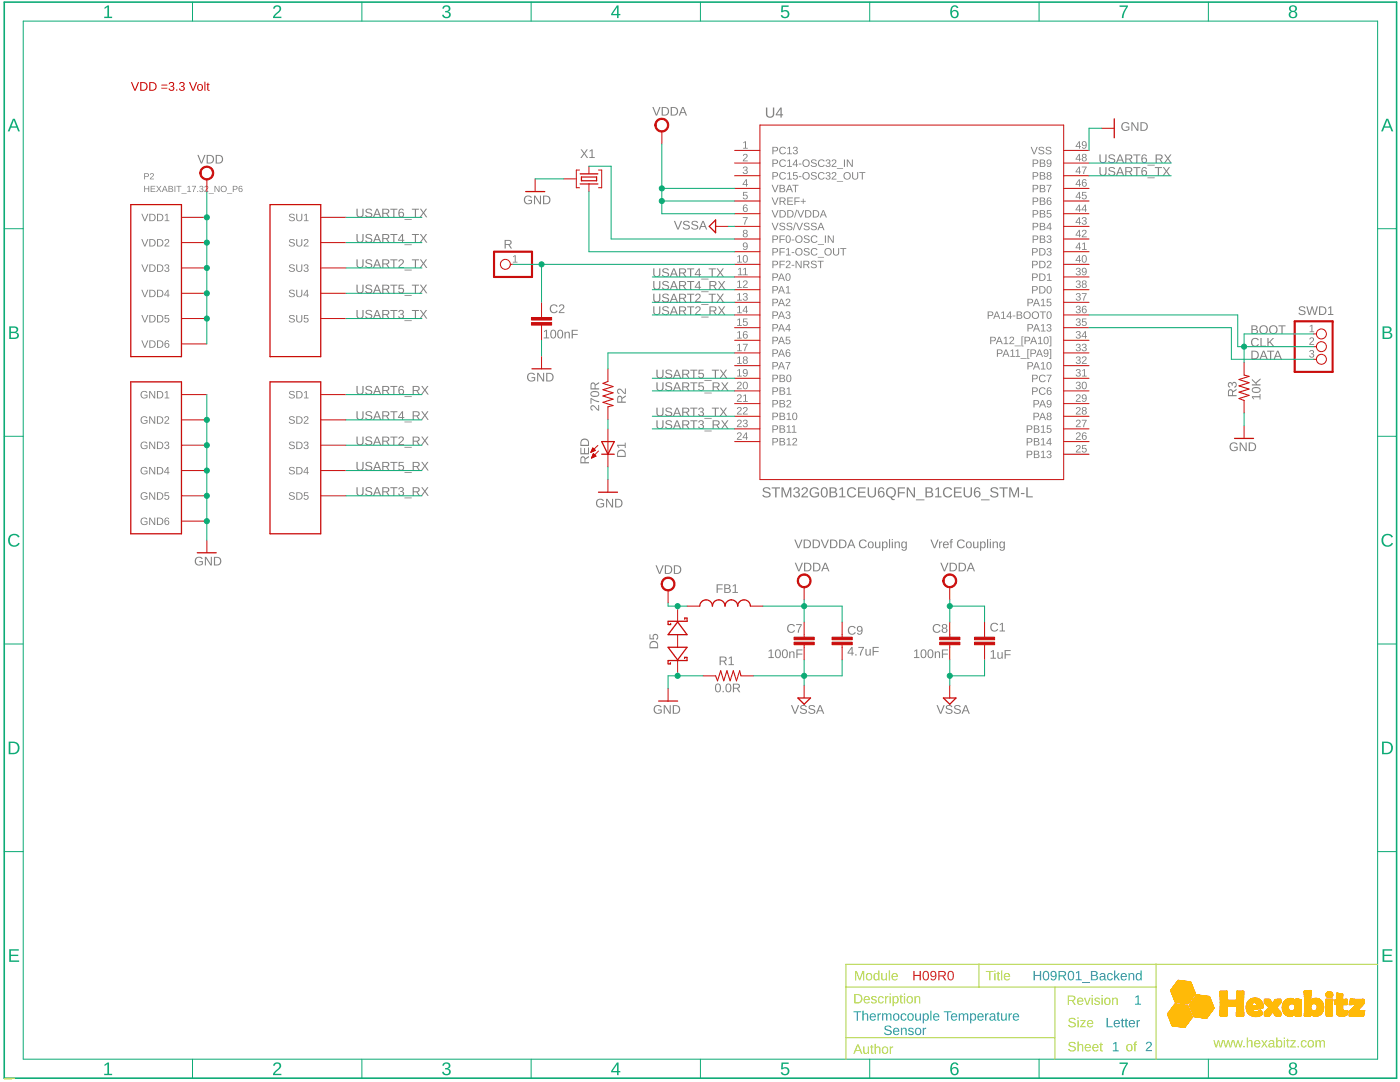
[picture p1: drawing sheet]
<svg xmlns="http://www.w3.org/2000/svg" width="279mm" height="216mm" viewBox="0 0 279 216" stroke-linecap="round" stroke-linejoin="round" font-family="sans-serif">
<g fill="#808080">
<path d="M148.3 28.4l.6-.2v1.3h.3v.2h-.9v-.2h.4v-1.1l-.4 .2z"/>
<path d="M148.4 30.8a.5 .5 0 0 1 .8 .2 .5 .5 0 0 1-.5 .7l-.2 .3h.7v.2h-1l.2-.4 .4-.3a.3 .3 0 0 0 .2-.5 .3 .3 0 0 0-.6 .1h-.1z"/>
<path d="M148.4 33.3a.43 .43 0 0 1 .7 0 .43 .43 0 0 1-.2 .7 .39 .39 0 0 1 .3 .4 .39 .39 0 0 1-.5 .3l-.4-.2-.1-.2h.2a.3 .3 0 0 0 .4 .3 .3 .3 0 0 0 .1-.5l-.3-.1v-.1a.29 .29 0 0 0 .4-.2 .29 .29 0 0 0-.2-.3 .29 .29 0 0 0-.4 .2h-.2z"/>
<path d="M148.3 38.3h.9v.2h-.7v.4a.5 .5 0 0 1 .7 .2 .5 .5 0 0 1-.3 .7 .5 .5 0 0 1-.7-.4l.5 .2a.34 .34 0 0 0 .3-.5 .34 .34 0 0 0-.5 0h-.2z"/>
<path d="M148.3 43.3h.9l-.5 1.5h-.2l.1-.4 .4-.9h-.7z"/>
<path d="M102.4 51.2l.5-.3v1.3h.4v.2h-.9v-.2h.3v-1.1l-.3 .2z"/>
<path d="M261.4 65.1l.5-.3v1.3h.4v.2h-1v-.2h.4v-1.1l-.3 .2z"/>
<path d="M261.5 67.4a.5 .5 0 0 1 .7 .2 .5 .5 0 0 1-.4 .7l-.3 .4h.8v.1h-1l.1-.3 .4-.4a.3 .3 0 0 0 .2-.5 .3 .3 0 0 0-.5 .1h-.2z"/>
<path d="M261.4 69.9a.43 .43 0 0 1 .7 0 .43 .43 0 0 1-.2 .7 .39 .39 0 0 1 .4 .5 .39 .39 0 0 1-.5 .3l-.5-.3v-.1l.2-.1a.3 .3 0 0 0 .4 .3 .3 .3 0 0 0 .1-.5h-.4v-.2a.29 .29 0 0 0 .4-.1 .29 .29 0 0 0-.2-.4 .29 .29 0 0 0-.3 .2h-.2z"/>
<path d="M39.4 30.9h.2l.6 1.5 .6-1.5h.2l-.7 1.7h-.2zM41.2 30.9h.6a.86 .86 0 0 1 .9 .8 .86 .86 0 0 1-.8 .9h-.7zM41.5 31.1v1.3a.73 .73 0 0 0 1-.6 .73 .73 0 0 0-1-.7zM43 30.9h.6a.86 .86 0 0 1 .9 .8 .86 .86 0 0 1-.8 .9h-.7zM43.3 31.1v1.3a.73 .73 0 0 0 1-.6 .73 .73 0 0 0-1-.7z"/>
<path d="M39.1 111.3a.9 .9 0 0 1 1.4 .2l-.3 .1a.68 .68 0 0 0-.9-.1 .68 .68 0 0 0-.1 1 .68 .68 0 0 0 1 .1l.1-.4h-.5v-.2h.7v.6a.94 .94 0 0 1-1.3 .1 .94 .94 0 0 1-.1-1.4zM40.9 111.1h.3l.9 1.5v-1.5h.2v1.7h-.3l-.9-1.4v1.4h-.2zM42.7 111.1h.6a.86 .86 0 0 1 .9 .8 .86 .86 0 0 1-.9 .9h-.6zM42.9 111.3v1.3a.73 .73 0 0 0 1-.6 .73 .73 0 0 0-1-.7z"/>
<path d="M28.8 37.1h.1v.5h.7v-.5h.2v1.2h-.2v-.6h-.7v.6h-.1zM30.1 37.1h.9v.1h-.8v.4h.7v.2h-.7v.4h.8v.1h-.9zM31.2 37.1h.2l.3 .5 .3-.5h.2l-.4 .6 .5 .6h-.2l-.4-.5-.4 .5h-.2l.5-.6zM32.8 37.1h.2l.5 1.2h-.2l-.1-.3h-.6l-.1 .3h-.2zM32.9 37.2l-.2 .6h.4zM33.6 37.1l.8 .1 .1 .3-.2 .2 .2 .2-.1 .3-.8 .1zM33.8 37.2v.4l.5-.1v-.2zM33.8 37.7v.5l.6-.1-.1-.3zM34.8 37.1h.2v1.2h-.2zM35.2 37.1h1v.1h-.4v1.1h-.2v-1.1h-.4zM36.2 38.6h1v.1h-1zM37.4 37.3l.4-.2v1.1h.3v.1h-.7v-.1h.3v-1l-.3 .2zM38.3 37.1h.8l-.4 1.2h-.2l.1-.3 .4-.8h-.7zM39.4 38.1h.1v.2h-.1zM39.9 37.2a.35 .35 0 0 1 .6-.1 .35 .35 0 0 1-.2 .6 .33 .33 0 0 1 .3 .4 .33 .33 0 0 1-.4 .2l-.3-.1-.1-.2 .4 .2a.23 .23 0 0 0 .2-.2 .23 .23 0 0 0-.3-.2v-.2a.24 .24 0 0 0 .3-.1 .24 .24 0 0 0-.2-.3 .24 .24 0 0 0-.3 .2h-.1zM40.9 37.2a.42 .42 0 0 1 .7 .1 .42 .42 0 0 1-.4 .6l-.3 .3h.7v.1h-.8l.5-.6a.25 .25 0 0 0 0-.5 .24 .24 0 0 0-.4 .2h-.1zM41.7 38.6h1v.1h-1zM42.8 37.1h.2l.7 1v-1h.1v1.2h-.2l-.6-1v1h-.2zM44 37.7a.63 .63 0 0 1 1.2 0 .63 .63 0 0 1-1.2 0zM44.1 37.7a.5 .5 0 0 0 1 0 .5 .5 0 0 0-1 0zM45.3 38.6h1v.1h-1zM46.5 37.1h.5a.38 .38 0 0 1 .4 .4 .38 .38 0 0 1-.4 .3h-.4v.5h-.1zM46.6 37.2v.5l.6-.1-.1-.4zM47.7 37.2l.3-.1 .4 .2-.5-.1-.1 .5a.42 .42 0 0 1 .6 .2 .42 .42 0 0 1-.4 .5 .42 .42 0 0 1-.4-.5zM47.7 37.9a.3 .3 0 0 0 .6 0 .3 .3 0 0 0-.6 0z"/>
<path d="M142.9 136.5a.64 .64 0 0 1 .8 0 .64 .64 0 0 1 .2 .8 .64 .64 0 0 1-.6 .9 .64 .64 0 0 1-.6-.9zM143.1 136.6a.97 .97 0 0 0 .2 1.4 .86 .86 0 0 0 0-1.4zM144.2 137.9h.2v.2h-.2zM145 136.5a.64 .64 0 0 1 .8 0 .64 .64 0 0 1 .2 .8 .64 .64 0 0 1-.6 .9 .64 .64 0 0 1-.6-.9zM145.2 136.6a.97 .97 0 0 0 .2 1.4 .86 .86 0 0 0 0-1.4zM146.3 136.4h.8a.5 .5 0 0 1 .6 .4 .5 .5 0 0 1-.4 .6l.5 .7h-.3l-.5-.7h-.5v.7h-.2zM146.5 136.6v.6h.6a.32 .32 0 0 0 .3-.3 .32 .32 0 0 0-.3-.3z"/>
<path d="M130.7 140.9a.9 .9 0 0 1 1.3 .2l-.2 .1a.68 .68 0 0 0-.9-.1 .68 .68 0 0 0-.1 1 .68 .68 0 0 0 1 0l.1-.3h-.6v-.2h.8v.6a.94 .94 0 0 1-1.4 .1 .94 .94 0 0 1 0-1.4zM132.5 140.7h.2l1 1.5-.1-1.5h.3v1.7h-.3l-.9-1.4v1.4h-.2zM134.3 140.7h.5a.86 .86 0 0 1 .9 .8 .86 .86 0 0 1-.8 .9h-.6zM134.5 140.9v1.3a.73 .73 0 0 0 1-.6 .73 .73 0 0 0-1-.7z"/>
<path d="M130.8 112.8h.3l.5 1.5 .6-1.5h.3l-.7 1.7h-.3zM132.7 112.8h.5a.86 .86 0 0 1 1 .8 .86 .86 0 0 1-.9 .9h-.6zM132.9 113v1.3a.73 .73 0 0 0 1-.6 .73 .73 0 0 0-1-.7zM134.5 112.8h.6a.86 .86 0 0 1 .9 .8 .86 .86 0 0 1-.9 .9h-.6zM134.7 113v1.3a.73 .73 0 0 0 1-.6 .73 .73 0 0 0-1-.7z"/>
<path d="M116 91.2l.5-.1 .3 .4 .7-.5v.2l-.7 .5v.5h.7v.3h-1.7zM116.1 91.4l-.1 .8h.6v-.8l-.3-.1zM115.8 89.3h.2v1.1h.6v-1h.2v1h.6v-1.1h.1v1.4h-1.7zM116 87.7a.88 .88 0 0 1 1-.1 .88 .88 0 0 1 .5 .7v.7h-1.7l.1-.9zM116.2 87.9l-.2 .9h1.4a.74 .74 0 0 0-.3-.9 .74 .74 0 0 0-.9 0z"/>
<path d="M119.2 99.7a.9 .9 0 0 1 1.3 .2l-.2 .1a.68 .68 0 0 0-.9 0 .68 .68 0 0 0-.1 .9 .68 .68 0 0 0 .9 .1l.2-.4h-.6v-.2h.8v.6a.94 .94 0 0 1-1.4 .1 .94 .94 0 0 1 0-1.4zM121 99.5h.2l1 1.5-.1-1.5h.3v1.8h-.3l-.9-1.5v1.5h-.2zM122.8 99.5h.5a.86 .86 0 0 1 .9 .9 .86 .86 0 0 1-.8 .9h-.6zM123 99.7v1.4a.73 .73 0 0 0 1-.7 .73 .73 0 0 0-1-.7z"/>
<path d="M105.4 74.6a.9 .9 0 0 1 1.4 .2h-.2a.68 .68 0 0 0-1 0 .68 .68 0 0 0-.1 1 .68 .68 0 0 0 1 0l.1-.4h-.5v-.1h.7v.5a.94 .94 0 0 1-1.3 .1 .94 .94 0 0 1-.1-1.3zM107.2 74.4h.3l.9 1.5v-1.5h.2v1.7h-.3l-.9-1.4v1.4h-.2zM109 74.4h.6a.86 .86 0 0 1 .9 .8 .86 .86 0 0 1-.9 .9h-.6zM109.2 74.6v1.3a.73 .73 0 0 0 1.1-.6 .73 .73 0 0 0-1.1-.7z"/>
<path d="M245.6 88.5a.9 .9 0 0 1 1.4 .2h-.2a.68 .68 0 0 0-1 0 .68 .68 0 0 0-.1 1 .68 .68 0 0 0 1 0l.1-.4h-.5v-.2h.7v.6a.94 .94 0 0 1-1.3 .1 .94 .94 0 0 1-.1-1.3zM247.4 88.3h.3l.9 1.5v-1.5h.2v1.7h-.3l-.9-1.5v1.5h-.2zM249.2 88.3h.6a.86 .86 0 0 1 .9 .8 .86 .86 0 0 1-.9 .9h-.6zM249.4 88.5v1.3a.73 .73 0 0 0 1.1-.7 .73 .73 0 0 0-1.1-.6z"/>
<path d="M104.8 39.2a.9 .9 0 0 1 1.3 .2l-.2 .1a.68 .68 0 0 0-.9-.1 .68 .68 0 0 0-.1 1 .68 .68 0 0 0 1 .1l.1-.4h-.5v-.2h.7v.6a.94 .94 0 0 1-1.4 .1 .94 .94 0 0 1 0-1.4zM106.6 39h.2l1 1.5v-1.5h.2v1.7h-.3l-.9-1.4v1.4h-.2zM108.4 39h.5a.86 .86 0 0 1 1 .9 .86 .86 0 0 1-.9 .8h-.6zM108.6 39.2v1.4a.73 .73 0 0 0 1-.7 .73 .73 0 0 0-1-.7z"/>
<path d="M152.3 97.5a.92 .92 0 0 1 1.5 .2h-.3a.49 .49 0 0 0-.6-.3 .49 .49 0 0 0-.4 .5l.6 .2a.62 .62 0 0 1 .7 .6 .62 .62 0 0 1-.8 .6 .74 .74 0 0 1-.9-.5l.3-.1a.56 .56 0 0 0 .6 .4 .56 .56 0 0 0 .5-.5l-.4-.2a.65 .65 0 0 1-.7-.3 .65 .65 0 0 1-.1-.6zM154 97.2h1.7v.3h-.7v1.8h-.3v-1.8h-.7zM156 97.2h.3l.7 1.8 .6-1.8h.3v2.1h-.2v-1.8l-.7 1.8h-.1l-.7-1.8v1.8h-.2zM158.5 97.4a.57 .57 0 0 1 .9-.1 .57 .57 0 0 1-.2 .9 .57 .57 0 0 1 .4 .8 .57 .57 0 0 1-.8 .3l-.5-.4v-.2h.2a.41 .41 0 0 0 .6 .4 .41 .41 0 0 0 .2-.7l-.5-.1v-.2a.39 .39 0 0 0 .5-.2 .39 .39 0 0 0-.3-.5 .39 .39 0 0 0-.4 .4l-.3-.1zM160.2 97.4a.65 .65 0 0 1 1 .1 .65 .65 0 0 1-.4 .9l-.6 .6h1.1v.3h-1.4l.1-.4 .4-.5a.54 .54 0 0 0 .5-.4 .54 .54 0 0 0-.3-.6l-.3 .1-.1 .3-.3-.1zM161.8 97.5a1.05 1.05 0 0 1 1.6 .2l-.2 .1a.79 .79 0 0 0-1.3-.1 .79 .79 0 0 0 .3 1.3h.6l.4-.2v-.3h-.6v-.3h.9v.7a1.1 1.1 0 0 1-1.6 .2 1.1 1.1 0 0 1-.1-1.6zM164.1 97.3a.75 .75 0 0 1 .9 .1 .75 .75 0 0 1 .2 .8 .75 .75 0 0 1-.7 1.1 .75 .75 0 0 1-.7-1.1l.1-.5zM164.3 97.5a1.37 1.37 0 0 0 0 1.5 .56 .56 0 0 0 .6-.2 .56 .56 0 0 0 0-.6v-.4a.39 .39 0 0 0-.6-.3zM165.5 97.2a1.31 1.31 0 0 1 1.4 .3l.1 .4-.4 .3a.55 .55 0 0 1 .5 .7 .55 .55 0 0 1-.7 .4h-.9zM165.8 97.5v.6h.7l.2-.2-.1-.4zM165.8 98.3v.7h.5a.38 .38 0 0 0 .5-.1 .38 .38 0 0 0 0-.4zM167.5 97.6l.7-.4v1.8h.5v.3h-1.2v-.3h.5v-1.5l-.5 .3zM169.3 97.5a1 1 0 0 1 1.6 .2l-.3 .1a.75 .75 0 0 0-1.1-.2 .75 .75 0 0 0-.1 1.1l.4 .3a.69 .69 0 0 0 .9-.4l.2 .2a1.03 1.03 0 0 1-1.6 .3 1.03 1.03 0 0 1 0-1.6zM171.2 97.2h1.6v.3h-1.3v.6h1.2v.2h-1.2v.7h1.3v.3h-1.6zM173.2 97.2h.2v1.3a.56 .56 0 0 0 .6 .6 .56 .56 0 0 0 .6-.6v-1.3h.2v1.3a.83 .83 0 0 1-.8 .8 .83 .83 0 0 1-.8-.8zM175.5 97.3a.63 .63 0 0 1 1 .3l-.3 .1v-.2a.51 .51 0 0 0-.7 .1 .51 .51 0 0 0 0 .6 .65 .65 0 0 1 .9 .1 .65 .65 0 0 1-.2 1 .65 .65 0 0 1-.9-.5l-.1-.8zM175.4 98.6a.45 .45 0 0 0 .9 0 .45 .45 0 0 0-.9 0zM177.1 97.5a1.04 1.04 0 0 1 1.6 .3 1.04 1.04 0 0 1-.7 1.5l.1 .2 .5 .1v.2h-.5l-.2-.2a.51 .51 0 0 0-.7-.5 1.14 1.14 0 0 1-.1-1.6zM177.3 97.6a.79 .79 0 0 0 0 1.2 .79 .79 0 0 0 1.1-.1 .78 .78 0 0 0-.1-1.1 .78 .78 0 0 0-1 0zM179.2 97.2h1.4v.3h-1.1v.7h1.1v.2h-1.1v.9h-.3zM181 97.2h.3l1.1 1.8v-1.8h.2v2.1h-.3l-1.1-1.8v1.8h-.2zM182.8 99.6h1.7v.2h-1.7zM184.7 97.2a1.31 1.31 0 0 1 1.4 .3v.4l-.3 .3a.55 .55 0 0 1 .4 .7 .55 .55 0 0 1-.7 .4h-.8zM185 97.5v.6h.6l.2-.2v-.4zM185 98.3v.7h.5a.38 .38 0 0 0 .4-.1 .38 .38 0 0 0 0-.4zM186.7 97.6l.7-.4v1.8h.5v.3h-1.3v-.3h.5v-1.5l-.4 .3zM188.4 97.5a1 1 0 0 1 1.6 .2l-.2 .1a.75 .75 0 0 0-1.1-.2 .75 .75 0 0 0-.2 1.1l.5 .3a.69 .69 0 0 0 .8-.4l.2 .2a1.03 1.03 0 0 1-1.5 .3 1.03 1.03 0 0 1-.1-1.6zM190.4 97.2h1.5v.3h-1.2v.6h1.1v.2h-1.1v.7h1.3v.3h-1.6zM192.3 97.2h.3v1.3a.56 .56 0 0 0 .6 .6 .56 .56 0 0 0 .5-.6v-1.3h.3v1.3a.83 .83 0 0 1-.8 .8 .83 .83 0 0 1-.9-.8zM194.7 97.3a.63 .63 0 0 1 .9 .3l-.2 .1-.1-.2a.51 .51 0 0 0-.6 .1 .51 .51 0 0 0-.1 .6 .65 .65 0 0 1 1 .1 .65 .65 0 0 1-.3 1 .65 .65 0 0 1-.9-.5v-.8zM194.6 98.6a.43 .43 0 0 0 .8 0 .43 .43 0 0 0-.8 0zM195.8 99.6h1.7v.2h-1.7zM197.8 97.5a.92 .92 0 0 1 1.4 .2h-.3a.49 .49 0 0 0-.5-.3 .49 .49 0 0 0-.4 .5l.5 .2a.62 .62 0 0 1 .8 .6 .62 .62 0 0 1-.9 .6 .74 .74 0 0 1-.8-.5l.2-.1a.56 .56 0 0 0 .7 .4 .56 .56 0 0 0 .4-.5l-.4-.2a.65 .65 0 0 1-.6-.3 .65 .65 0 0 1-.1-.6zM199.5 97.2h1.6v.3h-.7v1.8h-.2v-1.8h-.7zM201.4 97.2h.4l.6 1.8 .6-1.8h.4v2.1h-.3v-1.8l-.6 1.8h-.2l-.6-1.8v1.8h-.3zM203.7 98.4h.8v.2h-.8zM204.8 97.2h.3v1.8h1v.3h-1.3z"/>
<path d="M224 24.6a.9 .9 0 0 1 1.4 .2h-.3a.68 .68 0 0 0-.9 0 .68 .68 0 0 0-.1 1 .68 .68 0 0 0 1 0l.1-.4h-.5v-.2h.7v.6a.94 .94 0 0 1-1.3 .1 .94 .94 0 0 1-.1-1.3zM225.8 24.4h.3l.9 1.5v-1.5h.2v1.7h-.3l-.9-1.5v1.5h-.2zM227.6 24.4h.6a.86 .86 0 0 1 .9 .8 .86 .86 0 0 1-.9 .9h-.6zM227.8 24.6v1.3a.73 .73 0 0 0 1-.7 .73 .73 0 0 0-1-.6z"/>
<path d="M249.8 79.1h1.6v-.5h.2v1.1h-.2v-.4h-1.3l.2 .4h-.2zM249.9 77.5a1.02 1.02 0 0 1 1.7 .3 .95 .95 0 0 1-.9 .6 .95 .95 0 0 1-.9-.6zM250 77.6a.66 .66 0 0 0 .4 .6 .66 .66 0 0 0 .7 0 .36 .36 0 0 0 .3-.5 .36 .36 0 0 0-.5-.2h-.6zM249.8 75.6l.8 .7 1-.8v.3l-.9 .7 .2 .2h.7v.2h-1.8v-.2h.9l-.9-.8z"/>
<path d="M117.9 81a.82 .82 0 0 1 1.2 .5l.3 .2v-.9h.2v1.2l-.3-.1-.5-.5a.37 .37 0 0 0-.5-.3 .37 .37 0 0 0-.1 .6h.1v.2l-.4-.3zM117.8 79.4l1.2 .5 .6 .1v.2l-.7-.1-.9-.5v1h-.2zM117.9 78.3a1.02 1.02 0 0 1 1.7 .3 .95 .95 0 0 1-.9 .6 .95 .95 0 0 1-.9-.6zM118 78.4a.66 .66 0 0 0 .4 .6 .66 .66 0 0 0 .7-.1 .36 .36 0 0 0 .3-.4 .36 .36 0 0 0-.5-.3l-.6 .1zM118 76.5l.5-.2 .3 .4 .8-.5v.3l-.7 .4v.6h.7v.2h-1.8zM118.1 76.6l-.1 .9h.7l-.1-.9-.3-.1z"/>
<path d="M108.6 66.1l.6-.3v1.5h.4v.2h-1.1v-.2h.5v-1.3l-.4 .3zM110.1 65.9a.64 .64 0 0 1 .7 0 .64 .64 0 0 1 .2 .8 .64 .64 0 0 1-.6 .9 .64 .64 0 0 1-.6-.9zM110.2 66a.97 .97 0 0 0 .2 1.4 .86 .86 0 0 0 0-1.4zM111.5 65.9a.64 .64 0 0 1 .7 0 .64 .64 0 0 1 .2 .8 .64 .64 0 0 1-.6 .9 .64 .64 0 0 1-.6-.9zM111.6 66a.97 .97 0 0 0 .2 1.4 .86 .86 0 0 0 0-1.4zM112.7 66.2h.2v.2a.44 .44 0 0 1 .5-.2 .44 .44 0 0 1 .3 .4v.9h-.2v-.8a.32 .32 0 0 0-.4-.4 .32 .32 0 0 0-.2 .5v.7h-.2zM114.1 65.8h1.2v.2h-1v.6h1v.2h-1v.7h-.2z"/>
<path d="M153.4 129.9l.6-.3v1.5h.4v.2h-1v-.2h.4v-1.3l-.4 .3zM154.9 129.7a.64 .64 0 0 1 .8 0 .64 .64 0 0 1 .1 .7 .64 .64 0 0 1-.6 .9 .64 .64 0 0 1-.5-.9zM155.1 129.8a.97 .97 0 0 0 .1 1.4 .86 .86 0 0 0 .1-1.5zM156.3 129.7a.64 .64 0 0 1 .8 0 .64 .64 0 0 1 .1 .7 .64 .64 0 0 1-.6 .9 .64 .64 0 0 1-.6-.9zM156.5 129.8a.97 .97 0 0 0 .1 1.4 .86 .86 0 0 0 0-1.5zM157.5 130h.2v.2a.44 .44 0 0 1 .5-.2 .44 .44 0 0 1 .4 .4v.9h-.3v-.8a.32 .32 0 0 0-.3-.4 .32 .32 0 0 0-.3 .4v.8h-.2zM158.9 129.6h1.2v.2h-.9v.6h.9v.2h-.9v.7h-.3z"/>
<path d="M182.5 129.9l.6-.3v1.5h.4v.2h-1.1v-.2h.4v-1.3l-.3 .3zM184 129.7a.64 .64 0 0 1 .7 0 .64 .64 0 0 1 .2 .7 .64 .64 0 0 1-.6 .9 .64 .64 0 0 1-.6-.9zM184.1 129.8a.97 .97 0 0 0 .2 1.4 .86 .86 0 0 0 0-1.5zM185.4 129.7a.64 .64 0 0 1 .7 0 .64 .64 0 0 1 .2 .7 .64 .64 0 0 1-.6 .9 .64 .64 0 0 1-.6-.9zM185.5 129.8a.97 .97 0 0 0 .2 1.4 .86 .86 0 0 0 0-1.5zM186.5 130h.3v.2a.44 .44 0 0 1 .5-.2 .44 .44 0 0 1 .3 .4v.9h-.2v-.8a.32 .32 0 0 0-.4-.4 .32 .32 0 0 0-.2 .4v.8h-.2zM188 129.6h1.2v.2h-1v.6h1v.2h-1v.7h-.2z"/>
<path d="M169.9 129.1h.3v1.1h.2v.2h-.2v.4h-.3v-.4h-.8zM169.9 129.3l-.6 .9h.6zM170.7 130.5h.2v.3h-.2zM171.3 129.1h1.1l-.5 1.1-.1 .6h-.2l.1-.5 .5-1h-.9zM172.7 129.5h.2v.8a.32 .32 0 0 0 .4 .4 .32 .32 0 0 0 .2-.5v-.7h.3v1.3h-.2v-.2a.44 .44 0 0 1-.6 .2 .44 .44 0 0 1-.3-.4zM174.1 129.1h1.3v.2h-1v.6h.9v.2h-.9v.7h-.3z"/>
<path d="M197.7 130l.6-.3v1.5h.5v.2h-1.1v-.2h.4v-1.3l-.4 .3zM199.1 130.1h.2v.9a.32 .32 0 0 0 .3 .3 .32 .32 0 0 0 .3-.4v-.8h.2v1.3h-.2v-.2a.44 .44 0 0 1-.5 .2 .44 .44 0 0 1-.3-.4zM200.5 129.7h1.2v.2h-1v.6h1v.2h-1v.7h-.2z"/>
<path d="M186.9 140.7h.2l.6 1.5 .6-1.5h.2l-.7 1.7h-.2zM188.9 140.8a.8 .8 0 0 1 1.2 .3h-.3a.4 .4 0 0 0-.4-.3 .4 .4 0 0 0-.3 .5l.2 .1a.59 .59 0 0 1 .6 .2 .59 .59 0 0 1 0 .7l-.5 .1a.63 .63 0 0 1-.7-.4h.2a.46 .46 0 0 0 .5 .3 .46 .46 0 0 0 .4-.5l-.4-.2a.49 .49 0 0 1-.6-.2 .49 .49 0 0 1 .1-.6zM190.6 140.8a.8 .8 0 0 1 1.1 .3h-.2a.4 .4 0 0 0-.5-.3 .4 .4 0 0 0-.3 .5l.2 .1a.59 .59 0 0 1 .7 .2 .59 .59 0 0 1 0 .7l-.5 .1a.63 .63 0 0 1-.8-.4h.3a.46 .46 0 0 0 .5 .3 .46 .46 0 0 0 .4-.5l-.5-.2a.49 .49 0 0 1-.5-.2 .49 .49 0 0 1 .1-.6zM192.6 140.7h.3l.6 1.7h-.2l-.2-.5h-.8l-.2 .5h-.2zM192.7 140.9l-.3 .8h.6z"/>
<path d="M157.9 140.7h.2l.6 1.5 .5-1.5h.3l-.7 1.7h-.2zM159.9 140.8a.8 .8 0 0 1 1.1 .3h-.2a.4 .4 0 0 0-.5-.3 .4 .4 0 0 0-.3 .5l.2 .1a.59 .59 0 0 1 .7 .2 .59 .59 0 0 1 0 .7l-.6 .1a.63 .63 0 0 1-.7-.4h.2a.46 .46 0 0 0 .6 .3 .46 .46 0 0 0 .3-.5l-.4-.2a.49 .49 0 0 1-.5-.2 .49 .49 0 0 1 .1-.6zM161.5 140.8a.8 .8 0 0 1 1.2 .3h-.2a.4 .4 0 0 0-.5-.3 .4 .4 0 0 0-.3 .5l.2 .1a.59 .59 0 0 1 .7 .2 .59 .59 0 0 1-.1 .7l-.5 .1a.63 .63 0 0 1-.7-.4h.2a.46 .46 0 0 0 .6 .3 .46 .46 0 0 0 .3-.5l-.4-.2a.49 .49 0 0 1-.6-.2 .49 .49 0 0 1 .1-.6zM163.5 140.7h.3l.7 1.7h-.2l-.2-.5h-.8l-.2 .5h-.3zM163.7 140.9l-.3 .8h.6z"/>
<path d="M158.6 112.3h.3l.5 1.5 .6-1.5h.3l-.7 1.7h-.3zM160.5 112.3h.5a.86 .86 0 0 1 .9 .8 .86 .86 0 0 1-.8 .9h-.6zM160.7 112.5v1.3a.73 .73 0 0 0 1-.7 .73 .73 0 0 0-1-.6zM162.3 112.3h.5a.86 .86 0 0 1 1 .8 .86 .86 0 0 1-.9 .9h-.6zM162.5 112.5v1.3a.73 .73 0 0 0 1-.7 .73 .73 0 0 0-1-.6zM164.6 112.3h.2l.7 1.7h-.2l-.2-.5h-.8l-.2 .5h-.2zM164.7 112.5l-.3 .8h.6z"/>
<path d="M187.7 112.3h.2l.6 1.5 .6-1.5h.2l-.7 1.7h-.2zM189.5 112.3h.6a.86 .86 0 0 1 .9 .8 .86 .86 0 0 1-.8 .9h-.7zM189.8 112.5v1.3a.73 .73 0 0 0 1-.7 .73 .73 0 0 0-1-.6zM191.3 112.3h.6a.86 .86 0 0 1 .9 .8 .86 .86 0 0 1-.8 .9h-.7zM191.6 112.5v1.3a.73 .73 0 0 0 1-.7 .73 .73 0 0 0-1-.6zM193.6 112.3h.3l.7 1.7h-.3l-.2-.5h-.7l-.2 .5h-.3zM193.8 112.5l-.4 .8h.7z"/>
<path d="M130.2 21.3h.2l.6 1.6 .6-1.6h.2l-.7 1.8h-.2zM132 21.3h.6a.86 .86 0 0 1 .9 .9 .86 .86 0 0 1-.8 .9h-.7zM132.3 21.5v1.4a.73 .73 0 0 0 1-.7 .73 .73 0 0 0-1-.7zM133.9 21.3h.5a.86 .86 0 0 1 .9 .9 .86 .86 0 0 1-.8 .9h-.6zM134.1 21.5v1.4a.73 .73 0 0 0 1-.7 .73 .73 0 0 0-1-.7zM136.2 21.3h.2l.7 1.8h-.2l-.2-.5h-.8l-.2 .5h-.2zM136.3 21.5l-.3 .9h.6z"/>
<path d="M134.5 44.1h.2l.6 1.5 .6-1.5h.2l-.7 1.7h-.2zM136.5 44.2a.8 .8 0 0 1 1.1 .3h-.2a.4 .4 0 0 0-.5-.3 .4 .4 0 0 0-.2 .5l.1 .1a.59 .59 0 0 1 .7 .2 .59 .59 0 0 1 0 .7l-.5 .1a.63 .63 0 0 1-.7-.4l.2-.1a.46 .46 0 0 0 .5 .4 .46 .46 0 0 0 .4-.5l-.5-.2a.49 .49 0 0 1-.5-.2 .49 .49 0 0 1 .1-.6zM138.2 44.2a.8 .8 0 0 1 1.1 .3h-.2a.4 .4 0 0 0-.5-.3 .4 .4 0 0 0-.3 .5l.2 .1a.59 .59 0 0 1 .7 .2 .59 .59 0 0 1 0 .7l-.6 .1a.63 .63 0 0 1-.7-.4l.2-.1a.46 .46 0 0 0 .6 .4 .46 .46 0 0 0 .3-.5l-.4-.2a.49 .49 0 0 1-.5-.2 .49 .49 0 0 1 .1-.6zM140.2 44.1h.2l.7 1.7h-.2l-.2-.5h-.8l-.2 .5h-.2zM140.3 44.3l-.3 .8h.6z"/>
<path d="M185.7 107.7h.2l.6 1.5 .6-1.5h.2l-.7 1.7h-.2zM187.4 108.1h.2v.2l.2-.2 .2-.1v.3h-.2l-.1 .2-.1 .9h-.2zM188.3 108.2a.6 .6 0 0 1 .8-.1 .6 .6 0 0 1 .3 .7h-1a.38 .38 0 0 0 .2 .4 .38 .38 0 0 0 .5-.2l.2 .1a.67 .67 0 0 1-1 .1 .67 .67 0 0 1 0-1zM188.5 108.3l-.1 .3h.7l-.2-.4zM189.8 107.7l.4-.1v.2h-.3v.3h.3v.1h-.3v1.2h-.2v-1.2h-.2v-.1h.2zM191.2 107.9a.86 .86 0 0 1 1.3 .2h-.2a.63 .63 0 0 0-.9 0 .63 .63 0 0 0 0 .9 .63 .63 0 0 0 1-.1l.2 .1a.88 .88 0 0 1-1.4 .2 .88 .88 0 0 1 0-1.3zM192.9 108.2a.64 .64 0 0 1 .9 .1 .64 .64 0 0 1-.1 .9 .64 .64 0 0 1-.9-.1v-.4zM193.1 108.3l-.1 .4a.4 .4 0 0 0 .3 .5 .49 .49 0 0 0 .5-.6 .49 .49 0 0 0-.7-.3zM194.2 108.1h.2v.8a.32 .32 0 0 0 .4 .4 .32 .32 0 0 0 .2-.5v-.7h.3v1.3h-.2l-.1-.2a.44 .44 0 0 1-.5 .2 .44 .44 0 0 1-.3-.5zM195.6 108.1h.2v.2a.5 .5 0 0 1 .7-.2 .5 .5 0 0 1 .2 .6 .53 .53 0 0 1-.7 .7l-.2-.2v.7h-.2zM196 108.3a.49 .49 0 0 0-.2 .6 .49 .49 0 0 0 .6 .2v-.8zM197 107.6h.2v1.8h-.2zM197.5 107.6h.3v.2h-.3zM197.5 108.1h.3v1.3h-.3zM198.1 108.1h.2v.2a.44 .44 0 0 1 .5-.2 .44 .44 0 0 1 .4 .4v.9h-.3v-.9a.32 .32 0 0 0-.3-.3 .32 .32 0 0 0-.3 .4v.8h-.2zM199.5 108.2l.4-.2 .4 .3v-.2h.2v1.2a.56 .56 0 0 1-.4 .6 .56 .56 0 0 1-.6-.3l.5 .1a.41 .41 0 0 0 .3-.6 .49 .49 0 0 1-.6 .2 .49 .49 0 0 1-.3-.6zM199.7 108.3v.7a.38 .38 0 0 0 .5 .1 .38 .38 0 0 0 .1-.5l-.2-.4z"/>
<path d="M158.5 107.7h.3l.5 1.5 .6-1.5h.3l-.7 1.7h-.3zM160.4 107.7h.6a.86 .86 0 0 1 .9 .8 .86 .86 0 0 1-.9 .9h-.6zM160.6 107.8v1.4a.73 .73 0 0 0 1-.7 .73 .73 0 0 0-1-.7zM162.2 107.7h.6a.86 .86 0 0 1 .9 .8 .86 .86 0 0 1-.9 .9h-.6zM162.4 107.8v1.4a.73 .73 0 0 0 1-.7 .73 .73 0 0 0-1-.7zM163.8 107.7h.2l.6 1.5 .6-1.5h.2l-.7 1.7h-.2zM165.7 107.7h.5a.86 .86 0 0 1 .9 .8 .86 .86 0 0 1-.8 .9h-.6zM165.9 107.8v1.4a.73 .73 0 0 0 1-.7 .73 .73 0 0 0-1-.7zM167.5 107.7h.5a.86 .86 0 0 1 .9 .8 .86 .86 0 0 1-.8 .9h-.6zM167.7 107.8v1.4a.73 .73 0 0 0 1-.7 .73 .73 0 0 0-1-.7zM169.8 107.7h.2l.7 1.7h-.2l-.2-.5h-.8l-.2 .5h-.2zM169.9 107.8l-.3 .9h.6zM171.6 107.9a.86 .86 0 0 1 1.4 .2h-.2a.63 .63 0 0 0-1 0 .63 .63 0 0 0 .1 .9 .63 .63 0 0 0 .9-.1l.2 .1a.88 .88 0 0 1-1.3 .2 .88 .88 0 0 1-.1-1.3zM173.3 108.2a.64 .64 0 0 1 .9 .1 .64 .64 0 0 1 0 .9 .64 .64 0 0 1-.9-.1l-.1-.4zM173.5 108.3l-.1 .4a.4 .4 0 0 0 .4 .5 .49 .49 0 0 0 .4-.6 .49 .49 0 0 0-.7-.3zM174.6 108.1h.3v.8a.32 .32 0 0 0 .3 .4 .32 .32 0 0 0 .3-.5v-.7h.2v1.3h-.2v-.2a.44 .44 0 0 1-.5 .2 .44 .44 0 0 1-.4-.5zM176 108.1h.2v.2a.5 .5 0 0 1 .7-.2 .5 .5 0 0 1 .2 .6 .53 .53 0 0 1-.6 .7l-.3-.2v.7h-.2zM176.4 108.3a.49 .49 0 0 0-.2 .6 .49 .49 0 0 0 .6 .2v-.8zM177.4 107.6h.2v1.8h-.2zM178 107.6h.2v.2h-.2zM178 108.1h.2v1.3h-.2zM178.5 108.1h.2v.2a.44 .44 0 0 1 .6-.2 .44 .44 0 0 1 .3 .4v.9h-.2v-.9a.32 .32 0 0 0-.4-.3 .32 .32 0 0 0-.2 .4v.8h-.3zM180 108.2l.3-.2 .5 .3v-.2h.2v1.2a.56 .56 0 0 1-.5 .6 .56 .56 0 0 1-.6-.3l.5 .1a.41 .41 0 0 0 .3-.6 .49 .49 0 0 1-.6 .2 .49 .49 0 0 1-.2-.6zM180.2 108.3l-.1 .7a.38 .38 0 0 0 .5 .1 .38 .38 0 0 0 .1-.5l-.2-.4z"/>
<path d="M249.7 64.9l1 .1 .2 .1 .1 .4-.4 .2a.47 .47 0 0 1 .5 .6 .47 .47 0 0 1-.7 .3h-.7zM250 65.1v.6l.7-.2-.1-.3zM250 65.8v.7l.6-.1 .2-.1-.2-.4zM251.3 65.8a.89 .89 0 0 1 1.7 0 .89 .89 0 0 1-1.7 0zM251.7 65.3a.69 .69 0 0 0 .1 1.1 .69 .69 0 0 0 1.1-.4 .69 .69 0 0 0-.7-.9zM253.2 65.8a.9 .9 0 0 1 1.8 0 .9 .9 0 0 1-1.8 0zM253.7 65.3a.69 .69 0 0 0 .1 1.1 .69 .69 0 0 0 1-.4 .69 .69 0 0 0-.7-.9zM255.1 64.9h1.5v.2h-.6v1.5h-.3v-1.5h-.6z"/>
<path d="M28.2 42.7h.2l.5 1.3 .5-1.3h.2l-.6 1.4h-.2zM29.8 42.7h.5a.74 .74 0 0 1 .8 .7 .74 .74 0 0 1-.8 .7h-.5zM30 42.8v1.2a.62 .62 0 0 0 .9-.6 .62 .62 0 0 0-.9-.6zM31.3 42.7h.5a.74 .74 0 0 1 .8 .7 .74 .74 0 0 1-.7 .7h-.6zM31.5 42.8v1.2a.62 .62 0 0 0 .9-.6 .62 .62 0 0 0-.9-.6zM32.9 42.9l.5-.2v1.3h.4v.1h-.9v-.1h.3v-1.2l-.3 .3z"/>
<path d="M28.2 47.7h.2l.5 1.3 .5-1.3h.2l-.6 1.5h-.2zM29.8 47.7h.5a.74 .74 0 0 1 .8 .7 .74 .74 0 0 1-.8 .8h-.5zM30 47.9v1.1a.62 .62 0 0 0 .9-.6 .62 .62 0 0 0-.9-.5zM31.3 47.7h.5a.74 .74 0 0 1 .8 .7 .74 .74 0 0 1-.7 .8h-.6zM31.5 47.9v1.1a.62 .62 0 0 0 .9-.6 .62 .62 0 0 0-.9-.5zM33 47.8a.5 .5 0 0 1 .7 .2 .5 .5 0 0 1-.4 .7l-.3 .3h.8v.2h-1l.1-.4 .5-.3a.3 .3 0 0 0 .1-.5 .3 .3 0 0 0-.5 .1h-.2z"/>
<path d="M28.2 52.8h.2l.5 1.3 .5-1.3h.2l-.6 1.4h-.2zM29.8 52.8h.5a.74 .74 0 0 1 .8 .7 .74 .74 0 0 1-.8 .7h-.5zM30 52.9v1.2a.62 .62 0 0 0 .9-.6 .62 .62 0 0 0-.9-.6zM31.3 52.8h.5a.74 .74 0 0 1 .8 .7 .74 .74 0 0 1-.7 .7h-.6zM31.5 52.9v1.2a.62 .62 0 0 0 .9-.6 .62 .62 0 0 0-.9-.6zM33 52.8a.43 .43 0 0 1 .7 0 .43 .43 0 0 1-.2 .7 .39 .39 0 0 1 .3 .5 .39 .39 0 0 1-.5 .3l-.5-.3v-.1l.2-.1a.3 .3 0 0 0 .4 .3 .3 .3 0 0 0 .1-.5h-.4v-.2a.29 .29 0 0 0 .5-.1 .29 .29 0 0 0-.2-.4 .29 .29 0 0 0-.4 .2h-.2z"/>
<path d="M28.2 57.8h.2l.5 1.3 .5-1.3h.2l-.6 1.5h-.2zM29.8 57.8h.5a.74 .74 0 0 1 .8 .7 .74 .74 0 0 1-.8 .8h-.5zM30 58v1.1a.62 .62 0 0 0 .9-.5 .62 .62 0 0 0-.9-.6zM31.3 57.8h.5a.74 .74 0 0 1 .8 .7 .74 .74 0 0 1-.7 .8h-.6zM31.5 58v1.1a.62 .62 0 0 0 .9-.5 .62 .62 0 0 0-.9-.6zM33.4 57.8h.2v1h.2v.2h-.2v.3h-.1v-.3h-.7zM33.5 58l-.6 .8h.6z"/>
<path d="M28.2 62.9h.2l.5 1.3 .5-1.3h.2l-.6 1.4h-.2zM29.8 62.9h.5a.74 .74 0 0 1 .8 .7 .74 .74 0 0 1-.8 .7h-.5zM30 63v1.2a.62 .62 0 0 0 .9-.6 .62 .62 0 0 0-.9-.6zM31.3 62.9h.5a.74 .74 0 0 1 .8 .7 .74 .74 0 0 1-.7 .7h-.6zM31.5 63v1.2a.62 .62 0 0 0 .9-.6 .62 .62 0 0 0-.9-.6zM32.9 62.9h.8v.1h-.6l-.1 .5a.5 .5 0 0 1 .7 .2 .5 .5 0 0 1-.3 .7 .5 .5 0 0 1-.6-.4l.5 .2a.34 .34 0 0 0 .3-.5 .34 .34 0 0 0-.6 0h-.2z"/>
<path d="M28.2 67.9h.2l.5 1.3 .5-1.3h.2l-.6 1.5h-.2zM29.8 67.9h.5a.74 .74 0 0 1 .8 .7 .74 .74 0 0 1-.8 .8h-.5zM30 68.1v1.1a.62 .62 0 0 0 .9-.5 .62 .62 0 0 0-.9-.6zM31.3 67.9h.5a.74 .74 0 0 1 .8 .7 .74 .74 0 0 1-.7 .8h-.6zM31.5 68.1v1.1a.62 .62 0 0 0 .9-.5 .62 .62 0 0 0-.9-.6zM33.1 68l.4-.1 .3 .3-.6-.1-.2 .5a.47 .47 0 0 1 .7 .1 .47 .47 0 0 1-.2 .7 .47 .47 0 0 1-.6-.3l-.1-.6zM33 68.9a.31 .31 0 0 0 .6 0 .31 .31 0 0 0-.6 0z"/>
<path d="M28.2 78.2l.8-.2 .4 .4h-.2a.58 .58 0 0 0-.8 0 .58 .58 0 0 0 0 .9 .58 .58 0 0 0 .9-.1v-.3h-.5v-.1h.6v.5a.8 .8 0 0 1-1.1 .1 .8 .8 0 0 1-.1-1.2zM29.8 78h.2l.8 1.3v-1.3h.2v1.5h-.3l-.8-1.3 .1 1.3h-.2zM31.3 78h.5a.74 .74 0 0 1 .8 .7 .74 .74 0 0 1-.7 .8h-.6zM31.5 78.2v1.1a.62 .62 0 0 0 .9-.5 .62 .62 0 0 0-.9-.6zM32.9 78.3l.5-.3v1.3h.4v.2h-.9v-.2h.3v-1.1l-.3 .2z"/>
<path d="M28.2 83.3l.8-.2 .4 .3-.2 .1a.58 .58 0 0 0-.8 0 .58 .58 0 0 0 0 .8 .58 .58 0 0 0 .9-.1v-.2h-.5v-.2h.6v.5a.8 .8 0 0 1-1.1 .1 .8 .8 0 0 1-.1-1.1zM29.8 83.1h.2l.8 1.2v-1.2h.2v1.4h-.3l-.8-1.2 .1 1.2h-.2zM31.3 83.1h.5a.74 .74 0 0 1 .8 .7 .74 .74 0 0 1-.7 .7h-.6zM31.5 83.2v1.2a.62 .62 0 0 0 .9-.6 .62 .62 0 0 0-.9-.6zM33 83.2a.5 .5 0 0 1 .7 .2 .5 .5 0 0 1-.4 .7l-.3 .3h.8v.1h-1l.1-.3 .4-.4a.3 .3 0 0 0 .2-.5 .3 .3 0 0 0-.5 .2l-.2-.1z"/>
<path d="M28.2 88.3l.8-.2 .4 .4h-.2a.58 .58 0 0 0-.8 0 .58 .58 0 0 0 0 .9 .58 .58 0 0 0 .9-.1v-.3h-.5v-.1h.6v.5a.8 .8 0 0 1-1.1 .1 .8 .8 0 0 1-.1-1.2zM29.8 88.1h.2l.8 1.3v-1.3h.2v1.5h-.3l-.8-1.3 .1 1.3h-.2zM31.3 88.1h.5a.74 .74 0 0 1 .8 .7 .74 .74 0 0 1-.7 .8h-.6zM31.5 88.3v1.1a.62 .62 0 0 0 .9-.5 .62 .62 0 0 0-.9-.6zM32.9 88.2a.43 .43 0 0 1 .7 0 .43 .43 0 0 1-.2 .7 .39 .39 0 0 1 .4 .4 .39 .39 0 0 1-.5 .3l-.5-.2v-.2h.2a.3 .3 0 0 0 .4 .3 .3 .3 0 0 0 .1-.5l-.4-.1v-.1a.29 .29 0 0 0 .4-.2 .29 .29 0 0 0-.2-.4 .29 .29 0 0 0-.3 .3h-.2z"/>
<path d="M28.2 93.4l.8-.2 .4 .3-.2 .1a.58 .58 0 0 0-.8 0 .58 .58 0 0 0 0 .8 .58 .58 0 0 0 .9-.1v-.2h-.5v-.2h.6v.5a.8 .8 0 0 1-1.1 .1 .8 .8 0 0 1-.1-1.1zM29.8 93.2h.2l.8 1.2v-1.2h.2v1.5h-.3l-.8-1.3 .1 1.3h-.2zM31.3 93.2h.5a.74 .74 0 0 1 .8 .7 .74 .74 0 0 1-.7 .8h-.6zM31.5 93.3v1.2a.62 .62 0 0 0 .9-.6 .62 .62 0 0 0-.9-.6zM33.4 93.2h.2v1h.2v.1h-.2v.4h-.2v-.4h-.7zM33.4 93.4l-.5 .8h.5z"/>
<path d="M28.2 98.4l.8-.2 .4 .4h-.2a.58 .58 0 0 0-.8 0 .58 .58 0 0 0 0 .9 .58 .58 0 0 0 .9-.1v-.3h-.5v-.1h.6v.5a.8 .8 0 0 1-1.1 .1 .8 .8 0 0 1-.1-1.2zM29.8 98.2h.2l.8 1.3v-1.3h.2v1.5h-.3l-.8-1.2 .1 1.2h-.2zM31.3 98.2h.5a.74 .74 0 0 1 .8 .7 .74 .74 0 0 1-.7 .8h-.6zM31.5 98.4v1.1a.62 .62 0 0 0 .9-.5 .62 .62 0 0 0-.9-.6zM32.9 98.2h.8v.2h-.7v.5a.5 .5 0 0 1 .7 .2 .5 .5 0 0 1-.3 .7 .5 .5 0 0 1-.6-.4l.5 .2a.34 .34 0 0 0 .3-.5 .34 .34 0 0 0-.6-.1h-.2z"/>
<path d="M28.2 103.5l.8-.2 .4 .3-.2 .1a.58 .58 0 0 0-.8 0 .58 .58 0 0 0 0 .8 .58 .58 0 0 0 .9 0v-.3h-.5v-.2h.6v.5a.8 .8 0 0 1-1.1 .1 .8 .8 0 0 1-.1-1.1zM29.8 103.3h.2l.8 1.2v-1.2h.2v1.5h-.3l-.8-1.3 .1 1.3h-.2zM31.3 103.3h.5a.74 .74 0 0 1 .8 .7 .74 .74 0 0 1-.7 .8h-.6zM31.5 103.4v1.2a.62 .62 0 0 0 .9-.6 .62 .62 0 0 0-.9-.6zM33 103.4l.5-.1 .2 .3-.5-.1-.2 .5a.47 .47 0 0 1 .7 .1 .47 .47 0 0 1-.2 .7 .47 .47 0 0 1-.6-.3l-.1-.7zM33 104.3a.31 .31 0 0 0 .6 0 .31 .31 0 0 0-.6 0z"/>
<path d="M57.8 42.7h.7l.3 .3h-.2a.34 .34 0 0 0-.4-.3 .34 .34 0 0 0-.2 .5 .71 .71 0 0 1 .8 .7l-.4 .2a.64 .64 0 0 1-.8-.3l.2-.1a.39 .39 0 0 0 .5 .3 .39 .39 0 0 0 .3-.4l-.5-.2a.38 .38 0 0 1-.4-.2 .38 .38 0 0 1 .1-.5zM59.1 42.7h.2v.9a.41 .41 0 0 0 .4 .4 .41 .41 0 0 0 .4-.4v-.9h.2v.9a.61 .61 0 0 1-.6 .6 .61 .61 0 0 1-.6-.6zM60.7 42.9l.5-.2v1.3h.4v.1h-.9v-.1h.3v-1.2l-.3 .3z"/>
<path d="M57.8 47.8l.7-.1 .3 .3-.2 .1a.34 .34 0 0 0-.4-.3 .34 .34 0 0 0-.2 .4 .71 .71 0 0 1 .8 .8l-.4 .2a.64 .64 0 0 1-.8-.4h.2a.39 .39 0 0 0 .5 .3 .39 .39 0 0 0 .3-.5l-.5-.1a.38 .38 0 0 1-.4-.3 .38 .38 0 0 1 .1-.4zM59.1 47.7h.2v.9a.41 .41 0 0 0 .4 .4 .41 .41 0 0 0 .4-.4v-.9h.2v.9a.61 .61 0 0 1-.6 .6 .61 .61 0 0 1-.6-.6zM60.8 47.8a.5 .5 0 0 1 .7 .2 .5 .5 0 0 1-.4 .7l-.3 .3h.8v.2h-1l.1-.4 .4-.3a.3 .3 0 0 0 .2-.5 .3 .3 0 0 0-.5 .1h-.2z"/>
<path d="M57.8 52.8h.7l.3 .3h-.2a.34 .34 0 0 0-.4-.2 .34 .34 0 0 0-.2 .4 .71 .71 0 0 1 .8 .7l-.4 .2a.64 .64 0 0 1-.8-.3l.2-.1a.39 .39 0 0 0 .5 .3 .39 .39 0 0 0 .3-.4l-.5-.2a.38 .38 0 0 1-.4-.2 .38 .38 0 0 1 .1-.5zM59.1 52.8h.2v.9a.41 .41 0 0 0 .4 .4 .41 .41 0 0 0 .4-.4v-.9h.2v.9a.61 .61 0 0 1-.6 .6 .61 .61 0 0 1-.6-.6zM60.8 52.8a.43 .43 0 0 1 .6 0 .43 .43 0 0 1-.2 .7 .39 .39 0 0 1 .4 .5 .39 .39 0 0 1-.5 .3l-.5-.3v-.1l.2-.1a.3 .3 0 0 0 .4 .3 .3 .3 0 0 0 .1-.5h-.4v-.2a.29 .29 0 0 0 .4-.1 .29 .29 0 0 0-.2-.4 .29 .29 0 0 0-.3 .2h-.2z"/>
<path d="M57.8 57.9l.7-.1 .3 .3-.2 .1a.34 .34 0 0 0-.4-.3 .34 .34 0 0 0-.2 .4 .71 .71 0 0 1 .8 .8l-.4 .2a.64 .64 0 0 1-.8-.4h.2a.39 .39 0 0 0 .5 .3 .39 .39 0 0 0 .3-.5l-.5-.1a.38 .38 0 0 1-.4-.3 .38 .38 0 0 1 .1-.4zM59.1 57.8h.2v.9a.41 .41 0 0 0 .4 .4 .41 .41 0 0 0 .4-.4v-.9h.2v.9a.61 .61 0 0 1-.6 .6 .61 .61 0 0 1-.6-.5zM61.2 57.8h.2v1h.2v.2h-.2v.3h-.2v-.3h-.7zM61.2 58l-.5 .8h.5z"/>
<path d="M57.8 62.9h.7l.3 .3h-.2a.34 .34 0 0 0-.4-.2 .34 .34 0 0 0-.2 .4 .71 .71 0 0 1 .8 .7l-.4 .2a.64 .64 0 0 1-.8-.3l.2-.1a.39 .39 0 0 0 .5 .4 .39 .39 0 0 0 .3-.5l-.5-.2a.38 .38 0 0 1-.4-.2 .38 .38 0 0 1 .1-.5zM59.1 62.9h.2v.9a.41 .41 0 0 0 .4 .4 .41 .41 0 0 0 .4-.4v-.9h.2v.9a.61 .61 0 0 1-.6 .6 .61 .61 0 0 1-.6-.6zM60.7 62.9h.8v.1h-.7v.5a.5 .5 0 0 1 .7 .2 .5 .5 0 0 1-.3 .7 .5 .5 0 0 1-.6-.4l.5 .2a.34 .34 0 0 0 .3-.5 .34 .34 0 0 0-.6 0h-.2z"/>
<path d="M57.8 78.1l.7-.1 .3 .3-.2 .1a.34 .34 0 0 0-.4-.3 .34 .34 0 0 0-.2 .4 .71 .71 0 0 1 .8 .8l-.4 .2a.64 .64 0 0 1-.8-.4h.2a.39 .39 0 0 0 .5 .3 .39 .39 0 0 0 .3-.5l-.5-.1a.38 .38 0 0 1-.4-.3 .38 .38 0 0 1 .1-.4zM59.1 78h.5a.74 .74 0 0 1 .8 .7 .74 .74 0 0 1-.7 .8h-.6zM59.3 78.2v1.1a.62 .62 0 0 0 .9-.5 .62 .62 0 0 0-.9-.6zM60.7 78.3l.5-.3v1.3h.4v.2h-.9v-.2h.3v-1.1l-.3 .2z"/>
<path d="M57.8 83.2l.7-.1 .3 .3h-.2a.34 .34 0 0 0-.4-.2 .34 .34 0 0 0-.2 .4 .71 .71 0 0 1 .8 .7l-.4 .3a.64 .64 0 0 1-.8-.4h.2a.39 .39 0 0 0 .5 .3 .39 .39 0 0 0 .3-.5l-.5-.2a.38 .38 0 0 1-.4-.2 .38 .38 0 0 1 .1-.4zM59.1 83.1h.5a.74 .74 0 0 1 .8 .7 .74 .74 0 0 1-.7 .7h-.6zM59.3 83.2v1.2a.62 .62 0 0 0 .9-.6 .62 .62 0 0 0-.9-.6zM60.8 83.2a.5 .5 0 0 1 .7 .2 .5 .5 0 0 1-.4 .7l-.3 .3h.8v.1h-1l.1-.3 .4-.4a.3 .3 0 0 0 .2-.5 .3 .3 0 0 0-.5 .2l-.2-.1z"/>
<path d="M57.8 88.2l.7-.1 .3 .3-.2 .1a.34 .34 0 0 0-.4-.3 .34 .34 0 0 0-.2 .4 .71 .71 0 0 1 .8 .8l-.4 .2a.64 .64 0 0 1-.8-.4h.2a.39 .39 0 0 0 .5 .3 .39 .39 0 0 0 .3-.5l-.5-.1a.38 .38 0 0 1-.4-.3 .38 .38 0 0 1 .1-.4zM59.1 88.1h.5a.74 .74 0 0 1 .8 .7 .74 .74 0 0 1-.7 .8h-.6zM59.3 88.3v1.1a.62 .62 0 0 0 .9-.5 .62 .62 0 0 0-.9-.6zM60.8 88.2a.43 .43 0 0 1 .6 0 .43 .43 0 0 1-.2 .7 .39 .39 0 0 1 .4 .4 .39 .39 0 0 1-.5 .3l-.5-.2v-.2h.2a.3 .3 0 0 0 .4 .3 .3 .3 0 0 0 .1-.5l-.4-.1v-.1a.29 .29 0 0 0 .4-.2 .29 .29 0 0 0-.2-.4 .29 .29 0 0 0-.3 .3h-.2z"/>
<path d="M57.8 93.3l.7-.1 .3 .3h-.2a.34 .34 0 0 0-.4-.2 .34 .34 0 0 0-.2 .4 .71 .71 0 0 1 .8 .7l-.4 .3a.64 .64 0 0 1-.8-.4h.2a.39 .39 0 0 0 .5 .3 .39 .39 0 0 0 .3-.5l-.5-.2a.38 .38 0 0 1-.4-.2 .38 .38 0 0 1 .1-.4zM59.1 93.2h.5a.74 .74 0 0 1 .8 .7 .74 .74 0 0 1-.7 .8h-.6zM59.3 93.3v1.2a.62 .62 0 0 0 .9-.6 .62 .62 0 0 0-.9-.6zM61.2 93.2h.2v1h.2v.1h-.2v.4h-.2v-.4h-.7zM61.2 93.4l-.5 .8h.5z"/>
<path d="M57.8 98.3l.7-.1 .3 .4h-.2a.34 .34 0 0 0-.4-.3 .34 .34 0 0 0-.2 .4 .71 .71 0 0 1 .8 .8l-.4 .2a.64 .64 0 0 1-.8-.3l.2-.1a.39 .39 0 0 0 .5 .3 .39 .39 0 0 0 .3-.4l-.5-.2a.38 .38 0 0 1-.4-.3 .38 .38 0 0 1 .1-.4zM59.1 98.2h.5a.74 .74 0 0 1 .8 .7 .74 .74 0 0 1-.7 .8h-.6zM59.3 98.4v1.1a.62 .62 0 0 0 .9-.5 .62 .62 0 0 0-.9-.6zM60.7 98.2h.8v.2h-.7v.5a.5 .5 0 0 1 .7 .2 .5 .5 0 0 1-.3 .7 .5 .5 0 0 1-.6-.4l.5 .2a.34 .34 0 0 0 .3-.5 .34 .34 0 0 0-.6-.1h-.2z"/>
<path d="M28.8 34.6h.5a.38 .38 0 0 1 .4 .3 .38 .38 0 0 1-.4 .4h-.4v.5h-.1zM28.9 34.7v.5l.6-.1-.1-.4zM30 34.6a.42 .42 0 0 1 .7 .2 .42 .42 0 0 1-.4 .6l-.2 .3h.6v.1h-.8l.5-.7a.24 .24 0 0 0 .1-.4 .24 .24 0 0 0-.4 .2h-.2z"/>
<path d="M143 116.6h1.2v.2h-1v.6h1v.2h-1v.7h-.2zM144.5 116.6h1l.2 .2v.3l-.3 .3a.47 .47 0 0 1 .5 .6 .47 .47 0 0 1-.7 .3h-.7zM144.8 116.8v.5l.7-.1-.1-.4zM144.8 117.5v.6h.6l.2-.2-.2-.4zM146.2 116.9l.6-.3v1.5h.5v.2h-1.1v-.2h.4v-1.3l-.4 .3z"/>
<path d="M143.6 131h.8a.5 .5 0 0 1 .6 .4 .5 .5 0 0 1-.4 .6l.5 .7h-.3l-.4-.7h-.6v.7h-.2zM143.8 131.2v.6h.6a.32 .32 0 0 0 .4-.3 .32 .32 0 0 0-.4-.3zM145.4 131.3l.7-.3v1.5h.4v.2h-1.1v-.2h.4v-1.3l-.4 .3z"/>
<path d="M123.4 90a.88 .88 0 0 1 .9-.2 .88 .88 0 0 1 .6 .7v.7h-1.7v-.8zM123.5 90.1l-.2 .9h1.4a.74 .74 0 0 0-.3-.9 .74 .74 0 0 0-.9 0zM123.2 88.7h1.5v-.4h.2v1.1h-.2v-.4h-1.3l.2 .4h-.2z"/>
<path d="M115.9 29.8h.2l.5 .7 .5-.7h.2l-.6 .8 .7 .9h-.3l-.5-.7-.5 .7h-.3l.7-.9zM117.7 30.1l.6-.3v1.5h.4v.2h-1.1v-.2h.5v-1.3l-.4 .3z"/>
<path d="M154.1 29.3h.7a.45 .45 0 0 1 .5 .4 .45 .45 0 0 1-.5 .5h-.5v.6h-.2zM154.3 29.5v.5h.6a.3 .3 0 0 0 0-.5zM155.7 29.5l.7-.2 .4 .3-.1 .1a.54 .54 0 0 0-.8 0 .54 .54 0 0 0 0 .8 .54 .54 0 0 0 .8-.2l.2 .1a.75 .75 0 0 1-1.2 .2 .75 .75 0 0 1 0-1.1zM157.1 29.5l.6-.2v1.3h.3v.2h-.9v-.2h.4v-1.1l-.4 .2zM158.4 29.4a.43 .43 0 0 1 .7 0 .43 .43 0 0 1-.2 .6 .39 .39 0 0 1 .3 .5 .39 .39 0 0 1-.5 .3l-.4-.2-.1-.2h.2a.3 .3 0 0 0 .4 .2 .3 .3 0 0 0 .1-.4l-.3-.1v-.2a.29 .29 0 0 0 .4-.1 .29 .29 0 0 0-.2-.4 .29 .29 0 0 0-.4 .3h-.2z"/>
<path d="M154.1 31.8h.7a.45 .45 0 0 1 .5 .5 .45 .45 0 0 1-.5 .4h-.5v.6h-.2zM154.3 32v.6l.6-.1a.3 .3 0 0 0 0-.5zM155.7 32l.7-.2 .4 .4h-.1a.54 .54 0 0 0-.8 0 .54 .54 0 0 0 0 .8 .54 .54 0 0 0 .8-.2l.2 .1a.75 .75 0 0 1-1.2 .3 .75 .75 0 0 1 0-1.2zM157.1 32.1l.6-.3v1.3h.3v.2h-.9v-.2h.4v-1.1l-.4 .2zM158.9 31.8h.2v1h.2v.2h-.2v.3h-.2v-.3h-.7zM158.9 32l-.5 .8h.5zM159.4 32.6h.5v.2h-.5zM160.1 32.6a.76 .76 0 0 1 1.5 0 .76 .76 0 0 1-1.5 0zM160.2 32.6a.6 .6 0 0 0 1.2 0 .6 .6 0 0 0-1.2 0zM162 31.9l.6-.1 .4 .3-.2 .1a.34 .34 0 0 0-.4-.3 .34 .34 0 0 0-.3 .4 .71 .71 0 0 1 .9 .8l-.4 .2a.64 .64 0 0 1-.8-.4h.2a.39 .39 0 0 0 .5 .3 .39 .39 0 0 0 .3-.5l-.6-.1a.38 .38 0 0 1-.3-.3 .38 .38 0 0 1 .1-.4zM163.4 32l.8-.2 .4 .4h-.2a.54 .54 0 0 0-.8 0 .54 .54 0 0 0 0 .8 .54 .54 0 0 0 .8-.2l.2 .1a.75 .75 0 0 1-1.1 .3 .75 .75 0 0 1-.1-1.2zM164.9 31.9a.43 .43 0 0 1 .7 0 .43 .43 0 0 1-.2 .6 .39 .39 0 0 1 .4 .5 .39 .39 0 0 1-.5 .3l-.5-.2-.1-.2h.2a.3 .3 0 0 0 .4 .3 .3 .3 0 0 0 .2-.5l-.4-.1v-.1a.29 .29 0 0 0 .4-.2 .29 .29 0 0 0-.2-.4 .29 .29 0 0 0-.3 .3h-.2zM166.1 31.9a.5 .5 0 0 1 .8 .2 .5 .5 0 0 1-.4 .7l-.3 .3h.7v.2h-.9l.1-.4 .4-.3a.3 .3 0 0 0 .2-.5 .3 .3 0 0 0-.5 .1h-.2zM167 33.6h1.3v.1h-1.3zM168.4 31.8h.2v1.5h-.2zM169 31.8h.2l.8 1.3v-1.3h.2v1.5h-.2l-.8-1.3v1.3h-.2z"/>
<path d="M154.1 34.4h.7a.45 .45 0 0 1 .5 .4 .45 .45 0 0 1-.5 .5h-.5v.5h-.2zM154.3 34.5v.6h.6a.3 .3 0 0 0 0-.6zM155.7 34.5l.7-.1 .4 .3-.1 .1a.54 .54 0 0 0-.8-.1 .54 .54 0 0 0 0 .8 .54 .54 0 0 0 .8-.1l.2 .1a.75 .75 0 0 1-1.2 .2 .75 .75 0 0 1 0-1.2zM157.1 34.6l.6-.2v1.3h.3v.1h-.9v-.1h.4v-1.2l-.4 .3zM158.3 34.4h.8v.1h-.6v.5a.5 .5 0 0 1 .7 .2 .5 .5 0 0 1-.3 .7 .5 .5 0 0 1-.7-.4l.5 .2a.34 .34 0 0 0 .3-.5 .34 .34 0 0 0-.6-.1h-.1zM159.4 35.2h.5v.1h-.5zM160.1 35.1a.76 .76 0 0 1 1.5 0 .76 .76 0 0 1-1.5 0zM160.2 35.1a.6 .6 0 0 0 1.2 0 .6 .6 0 0 0-1.2 0zM162 34.4h.6l.4 .3h-.2a.34 .34 0 0 0-.4-.3 .34 .34 0 0 0-.3 .5 .71 .71 0 0 1 .9 .7l-.4 .2a.64 .64 0 0 1-.8-.3l.2-.1a.39 .39 0 0 0 .5 .3 .39 .39 0 0 0 .3-.4l-.6-.2a.38 .38 0 0 1-.3-.3 .38 .38 0 0 1 .1-.4zM163.4 34.5l.8-.1 .4 .3-.2 .1a.54 .54 0 0 0-.8-.1 .54 .54 0 0 0 0 .8 .54 .54 0 0 0 .8-.1l.2 .1a.75 .75 0 0 1-1.1 .2 .75 .75 0 0 1-.1-1.2zM164.9 34.4a.43 .43 0 0 1 .7 0 .43 .43 0 0 1-.2 .7 .39 .39 0 0 1 .4 .4 .39 .39 0 0 1-.5 .3l-.5-.2-.1-.2h.2a.3 .3 0 0 0 .4 .3 .3 .3 0 0 0 .2-.5h-.4v-.2a.29 .29 0 0 0 .4-.1 .29 .29 0 0 0-.2-.4 .29 .29 0 0 0-.3 .2h-.2zM166.1 34.4a.5 .5 0 0 1 .8 .3 .5 .5 0 0 1-.4 .6l-.3 .4h.7v.1h-.9l.1-.3 .4-.4a.3 .3 0 0 0 .2-.5 .3 .3 0 0 0-.5 .1h-.2zM167 36.1h1.3v.1h-1.3zM168.3 35.1a.76 .76 0 0 1 1.5 0 .76 .76 0 0 1-1.5 0zM168.4 35.1a.6 .6 0 0 0 1.2 0 .6 .6 0 0 0-1.2 0zM170.1 34.4h.2v.9a.41 .41 0 0 0 .4 .4 .41 .41 0 0 0 .4-.4v-.9h.2v.9a.61 .61 0 0 1-.6 .5 .61 .61 0 0 1-.6-.5zM171.5 34.4h1.2v.1h-.5v1.3h-.2v-1.3h-.5z"/>
<path d="M154 36.9h.2l.5 1.3 .5-1.3h.2l-.6 1.4h-.2zM155.6 36.9l1 .1v.4l-.3 .2 .3 .1 .1 .2a.45 .45 0 0 1-.5 .4h-.6zM155.8 37v.5l.6-.1-.1-.3zM155.8 37.7v.5l.7-.2-.2-.3zM157.4 36.9h.3l.5 1.4h-.2l-.1-.4h-.7l-.2 .4h-.2zM157.5 37l-.2 .8h.5zM158.1 36.9h1.2v.1h-.5v1.3h-.2v-1.3h-.5z"/>
<path d="M148.9 35.8h.2v1h.2v.1h-.2v.3h-.2v-.3h-.7zM148.9 36l-.5 .8h.5z"/>
<path d="M154 39.4h.2l.5 1.3 .5-1.3h.2l-.6 1.5h-.2zM155.6 39.4h.7a.43 .43 0 0 1 .5 .3 .43 .43 0 0 1-.4 .5l.4 .7h-.2l-.4-.6h-.4v.6h-.2zM155.8 39.6v.5h.5a.28 .28 0 0 0 .3-.3 .28 .28 0 0 0-.4-.2zM157.1 39.4h1.1v.2h-.9v.4h.9v.2h-.9v.5h1v.2h-1.2zM158.5 39.4h1.1v.2h-.9v.5h.9v.2h-.9v.6h-.2zM160.2 39.6h.2v.5h.4v.1h-.4v.5h-.2v-.5h-.4v-.1h.4z"/>
<path d="M154 41.9h.2l.5 1.3 .5-1.3h.2l-.6 1.5h-.2zM155.6 41.9h.5a.74 .74 0 0 1 .7 .7 .74 .74 0 0 1-.7 .8h-.5zM155.8 42.1v1.1a.62 .62 0 0 0 .8-.5 .62 .62 0 0 0-.8-.6zM157.1 41.9h.5a.74 .74 0 0 1 .8 .7 .74 .74 0 0 1-.7 .8h-.6zM157.3 42.1v1.1a.62 .62 0 0 0 .9-.5 .62 .62 0 0 0-.9-.6zM158.9 41.9h.2l-.4 1.5h-.2zM159.1 41.9h.2l.5 1.3 .5-1.3h.2l-.6 1.5h-.2zM160.7 41.9h.5a.74 .74 0 0 1 .7 .7 .74 .74 0 0 1-.7 .8h-.5zM160.9 42.1v1.1a.62 .62 0 0 0 .8-.5 .62 .62 0 0 0-.8-.6zM162.2 41.9h.5a.74 .74 0 0 1 .8 .7 .74 .74 0 0 1-.7 .8h-.6zM162.4 42.1v1.1a.62 .62 0 0 0 .9-.5 .62 .62 0 0 0-.9-.6zM164.2 41.9h.2l.6 1.5h-.2l-.2-.4h-.6l-.2 .4h-.2zM164.3 42.1l-.3 .7h.6z"/>
<path d="M148.5 40.9l.5-.1 .2 .3-.6-.1-.2 .5a.47 .47 0 0 1 .8 .1 .47 .47 0 0 1-.2 .7 .47 .47 0 0 1-.7-.3v-.6zM148.4 41.8a.31 .31 0 0 0 .6 0 .31 .31 0 0 0-.6 0z"/>
<path d="M154 44.5h.2l.5 1.3 .5-1.3h.2l-.6 1.4h-.2zM155.7 44.5h.6l.4 .3h-.2a.34 .34 0 0 0-.4-.3 .34 .34 0 0 0-.3 .5 .71 .71 0 0 1 .9 .7l-.4 .2a.64 .64 0 0 1-.8-.3l.2-.1a.39 .39 0 0 0 .5 .3 .39 .39 0 0 0 .3-.4l-.6-.2a.38 .38 0 0 1-.3-.3 .38 .38 0 0 1 .1-.4zM157.1 44.5h.7l.3 .3h-.2a.34 .34 0 0 0-.4-.3 .34 .34 0 0 0-.2 .5 .71 .71 0 0 1 .8 .7l-.4 .2a.64 .64 0 0 1-.8-.3l.2-.1a.39 .39 0 0 0 .5 .3 .39 .39 0 0 0 .3-.4l-.5-.2a.38 .38 0 0 1-.4-.3 .38 .38 0 0 1 .1-.4zM158.7 44.4h.1l-.4 1.5h-.1zM158.9 44.5h.2l.5 1.3 .5-1.3h.2l-.6 1.4h-.2zM160.6 44.5h.6l.4 .3h-.2a.34 .34 0 0 0-.4-.3 .34 .34 0 0 0-.3 .5 .71 .71 0 0 1 .9 .7l-.4 .2a.64 .64 0 0 1-.8-.3l.2-.1a.39 .39 0 0 0 .4 .3 .39 .39 0 0 0 .3-.4l-.5-.2a.38 .38 0 0 1-.3-.3 .38 .38 0 0 1 .1-.4zM162 44.5h.6l.4 .3h-.2a.34 .34 0 0 0-.4-.3 .34 .34 0 0 0-.3 .5 .71 .71 0 0 1 .9 .7l-.4 .2a.64 .64 0 0 1-.8-.3l.2-.1a.39 .39 0 0 0 .5 .3 .39 .39 0 0 0 .3-.4l-.6-.2a.38 .38 0 0 1-.3-.3 .38 .38 0 0 1 .1-.4zM163.7 44.5h.3l.5 1.4h-.2l-.1-.4h-.7l-.2 .4h-.2zM163.8 44.6l-.2 .7h.5z"/>
<path d="M154.1 47h.7a.45 .45 0 0 1 .5 .4 .45 .45 0 0 1-.5 .5h-.5v.6h-.2zM154.3 47.1v.6h.6a.3 .3 0 0 0 0-.5zM155.6 47h1v.1h-.8v.6h.8v.2h-.8v.6h-.2zM157 47a.55 .55 0 0 1 .7 .1 .55 .55 0 0 1 .1 .6 .55 .55 0 0 1-.5 .8 .55 .55 0 0 1-.5-.8zM157.2 47.1a.83 .83 0 0 0 .1 1.2 .73 .73 0 0 0 0-1.2zM158 47.8h.5v.2h-.5zM158.6 47.7a.8 .8 0 0 1 1.6 0 .8 .8 0 0 1-1.6 0zM158.8 47.7a.6 .6 0 0 0 1.2 0 .6 .6 0 0 0-1.2 0zM160.6 47.1l.6-.1 .4 .3h-.2a.34 .34 0 0 0-.4-.2 .34 .34 0 0 0-.3 .4 .71 .71 0 0 1 .9 .7l-.4 .3a.64 .64 0 0 1-.8-.4h.2a.39 .39 0 0 0 .4 .3 .39 .39 0 0 0 .3-.5l-.5-.2a.38 .38 0 0 1-.3-.2 .38 .38 0 0 1 .1-.4zM162 47.2l.7-.2 .4 .3-.1 .1a.54 .54 0 0 0-.9-.1 .54 .54 0 0 0 .1 .9 .54 .54 0 0 0 .8-.2l.2 .1a.75 .75 0 0 1-1.2 .2 .75 .75 0 0 1 0-1.1zM163.2 48.7h1.3v.2h-1.3zM164.6 47h.2v1.5h-.2zM165.2 47h.2l.8 1.2v-1.2h.2v1.5h-.3l-.7-1.3v1.3h-.2z"/>
<path d="M148.4 46a.43 .43 0 0 1 .7-.1 .43 .43 0 0 1-.2 .7 .42 .42 0 0 1 .2 .6 .42 .42 0 0 1-.7 0 .42 .42 0 0 1 .1-.6l-.2-.3zM148.5 46.2a.27 .27 0 0 0 .5 0 .27 .27 0 0 0-.5 0zM148.4 46.9a.31 .31 0 0 0 .6 0 .31 .31 0 0 0-.6 0z"/>
<path d="M154.1 49.5h.7a.45 .45 0 0 1 .5 .5 .45 .45 0 0 1-.5 .4h-.5v.6h-.2zM154.3 49.7v.5h.6a.3 .3 0 0 0 0-.5zM155.6 49.5h1v.2h-.8v.5h.8v.2h-.8v.6h-.2zM156.9 49.7l.5-.2v1.3h.4v.2h-.9v-.2h.3v-1.1l-.3 .2zM158 50.3h.5v.2h-.5zM158.6 50.2a.8 .8 0 0 1 1.6 0 .8 .8 0 0 1-1.6 0zM158.8 50.2a.6 .6 0 0 0 1.2 0 .6 .6 0 0 0-1.2 0zM160.6 49.6l.6-.1 .4 .3-.2 .1a.34 .34 0 0 0-.4-.3 .34 .34 0 0 0-.3 .4 .71 .71 0 0 1 .9 .8l-.4 .2a.64 .64 0 0 1-.8-.4h.2a.39 .39 0 0 0 .4 .3 .39 .39 0 0 0 .3-.5l-.5-.1a.38 .38 0 0 1-.3-.3 .38 .38 0 0 1 .1-.4zM162 49.7l.7-.2 .4 .4h-.1a.54 .54 0 0 0-.9 0 .54 .54 0 0 0 .1 .8 .54 .54 0 0 0 .8-.2l.2 .1a.75 .75 0 0 1-1.2 .2 .75 .75 0 0 1 0-1.1zM163.2 51.3h1.3v.1h-1.3zM164.5 50.2a.76 .76 0 0 1 1.5 0 .76 .76 0 0 1-1.5 0zM164.6 50.2a.6 .6 0 0 0 1.2 0 .6 .6 0 0 0-1.2 0zM166.3 49.5h.2v.9a.41 .41 0 0 0 .4 .4 .41 .41 0 0 0 .4-.4v-.9h.2v.9a.61 .61 0 0 1-.6 .6 .61 .61 0 0 1-.6-.6zM167.7 49.5h1.2v.2h-.5v1.3h-.2v-1.3h-.5z"/>
<path d="M148.4 48.5a.54 .54 0 0 1 .6 0 .54 .54 0 0 1 .2 .6 .54 .54 0 0 1-.2 .7 .54 .54 0 0 1-.7-.2l.5 .1 .2-.5a.47 .47 0 0 1-.7 0 .47 .47 0 0 1 .1-.7zM148.4 48.9a.33 .33 0 0 0 .6 0 .33 .33 0 0 0-.6 0z"/>
<path d="M154.1 52h.7a.45 .45 0 0 1 .5 .5 .45 .45 0 0 1-.5 .4h-.5v.6h-.2zM154.3 52.2v.6l.6-.1a.3 .3 0 0 0 0-.5zM155.6 52h1v.2h-.8v.5h.8v.2h-.8v.6h-.2zM157 52.1a.5 .5 0 0 1 .7 .2 .5 .5 0 0 1-.4 .7l-.3 .3h.8v.2h-1l.1-.3 .5-.4a.3 .3 0 0 0 .1-.5 .3 .3 0 0 0-.5 .1h-.2zM158 52.9h.5v.1h-.5zM158.8 52h.2l.8 1.3v-1.3h.2v1.5h-.3l-.8-1.2 .1 1.2h-.2zM160.3 52h.7a.43 .43 0 0 1 .5 .4 .43 .43 0 0 1-.3 .5l.4 .6h-.2l-.4-.6h-.5v.6h-.2zM160.5 52.2v.5h.5a.28 .28 0 0 0 .3-.2 .28 .28 0 0 0-.3-.3zM162 52.1l.6-.1 .4 .4h-.2a.34 .34 0 0 0-.4-.3 .34 .34 0 0 0-.3 .4 .71 .71 0 0 1 .9 .8l-.4 .2a.64 .64 0 0 1-.8-.3l.2-.1a.39 .39 0 0 0 .4 .3 .39 .39 0 0 0 .4-.4l-.6-.2a.38 .38 0 0 1-.3-.3 .38 .38 0 0 1 .1-.4zM163.2 52h1.2v.2h-.5v1.3h-.2v-1.3h-.5z"/>
<path d="M147.2 51.2l.5-.3v1.3h.3v.2h-.9v-.2h.4v-1.1l-.3 .2zM148.4 51a.55 .55 0 0 1 .7 0 .55 .55 0 0 1 .1 .7 .55 .55 0 0 1-.5 .7 .55 .55 0 0 1-.5-.7zM148.6 51.1a.83 .83 0 0 0 .1 1.2 .73 .73 0 0 0 0-1.2z"/>
<path d="M154.1 54.6h.7a.45 .45 0 0 1 .5 .4 .45 .45 0 0 1-.5 .5h-.5v.5h-.2zM154.3 54.7v.6h.6a.3 .3 0 0 0 0-.5zM155.8 54.6h.3l.6 1.4h-.2l-.2-.4h-.7l-.1 .4h-.3zM156 54.7l-.3 .7h.5zM157 54.6a.55 .55 0 0 1 .6 .1 .55 .55 0 0 1 .2 .6 .55 .55 0 0 1-.5 .8 .55 .55 0 0 1-.5-.8zM157.1 54.7a.83 .83 0 0 0 .2 1.2 .73 .73 0 0 0 0-1.2z"/>
<path d="M147.3 53.7l.5-.3v1.4h.4v.1h-.9v-.1h.3v-1.2l-.3 .3zM148.3 53.7l.6-.3v1.4h.3v.1h-.9v-.1h.4v-1.2l-.4 .3z"/>
<path d="M154.1 57.1h.7a.45 .45 0 0 1 .5 .4 .45 .45 0 0 1-.5 .5h-.5v.6h-.2zM154.3 57.2v.6h.6a.3 .3 0 0 0 0-.5zM155.8 57.1h.3l.6 1.5h-.2l-.2-.5h-.7l-.1 .5h-.3zM156 57.2l-.3 .8h.5zM156.9 57.3l.5-.2v1.3h.4v.2h-1v-.2h.4v-1.1l-.3 .2z"/>
<path d="M147.2 56.2l.5-.2v1.3h.3v.1h-.9v-.1h.4v-1.1l-.3 .2zM148.4 56.1a.5 .5 0 0 1 .8 .2 .5 .5 0 0 1-.4 .7l-.3 .3h.7v.1h-.9l.1-.3 .4-.4a.3 .3 0 0 0 .2-.5 .3 .3 0 0 0-.5 .2l-.2-.1z"/>
<path d="M154.1 59.6h.7a.45 .45 0 0 1 .5 .5 .45 .45 0 0 1-.5 .4h-.5v.6h-.2zM154.3 59.8v.6l.6-.1a.3 .3 0 0 0 0-.5zM155.8 59.6h.3l.6 1.5h-.2l-.2-.4h-.7l-.1 .4h-.3zM156 59.8l-.3 .7h.5zM156.9 59.7a.5 .5 0 0 1 .8 .2 .5 .5 0 0 1-.4 .7l-.3 .3h.7v.2h-.9l.1-.4 .4-.3a.3 .3 0 0 0 .2-.5 .3 .3 0 0 0-.5 .1h-.2z"/>
<path d="M147.2 58.7l.5-.2v1.3h.3v.2h-.9v-.2h.4v-1.1l-.3 .2zM148.4 58.6a.43 .43 0 0 1 .7 0 .43 .43 0 0 1-.2 .6 .39 .39 0 0 1 .3 .5 .39 .39 0 0 1-.5 .3l-.4-.2-.1-.2h.2a.3 .3 0 0 0 .4 .2 .3 .3 0 0 0 .2-.4l-.4-.1v-.2a.29 .29 0 0 0 .4-.1 .29 .29 0 0 0-.2-.4 .29 .29 0 0 0-.4 .3h-.1z"/>
<path d="M154.1 62.1h.7a.45 .45 0 0 1 .5 .5 .45 .45 0 0 1-.5 .4h-.5v.6h-.2zM154.3 62.3v.6l.6-.1a.3 .3 0 0 0 0-.5zM155.8 62.1h.3l.6 1.5h-.2l-.2-.4h-.7l-.1 .4h-.3zM156 62.3l-.3 .7h.5zM156.9 62.2a.43 .43 0 0 1 .7 0 .43 .43 0 0 1-.2 .7 .39 .39 0 0 1 .4 .4 .39 .39 0 0 1-.5 .3l-.5-.2-.1-.2h.2a.3 .3 0 0 0 .4 .3 .3 .3 0 0 0 .2-.5l-.4-.1v-.1a.29 .29 0 0 0 .4-.2 .29 .29 0 0 0-.2-.3 .29 .29 0 0 0-.3 .2h-.2z"/>
<path d="M147.2 61.3l.5-.3v1.3h.3v.2h-.9v-.2h.4v-1.1l-.3 .2zM148.9 61h.2v1h.2v.2h-.2v.3h-.2v-.3h-.7zM148.9 61.2l-.5 .8h.5z"/>
<path d="M154.1 64.7h.7a.45 .45 0 0 1 .5 .4 .45 .45 0 0 1-.5 .5h-.5v.5h-.2zM154.3 64.8v.6h.6a.3 .3 0 0 0 0-.5zM155.8 64.7h.3l.6 1.4h-.2l-.2-.4h-.7l-.1 .4h-.3zM156 64.8l-.3 .8h.5zM157.4 64.7h.2v1h.2v.1h-.2v.3h-.2v-.3h-.7zM157.4 64.9l-.5 .8h.5z"/>
<path d="M147.2 63.8l.5-.2v1.3h.3v.1h-.9v-.1h.4v-1.2l-.3 .3zM148.3 63.6h.9v.1h-.7v.5a.5 .5 0 0 1 .7 .2 .5 .5 0 0 1-.3 .7 .5 .5 0 0 1-.7-.4l.5 .2a.34 .34 0 0 0 .3-.5 .34 .34 0 0 0-.5-.1h-.2z"/>
<path d="M154.1 67.2h.7a.45 .45 0 0 1 .5 .4 .45 .45 0 0 1-.5 .5h-.5v.6h-.2zM154.3 67.4v.5h.6a.3 .3 0 0 0 0-.5zM155.8 67.2h.3l.6 1.5h-.2l-.2-.5h-.7l-.1 .5h-.3zM156 67.3l-.3 .8h.5zM156.8 67.2h.9v.2h-.7v.4a.5 .5 0 0 1 .7 .2 .5 .5 0 0 1-.3 .7 .5 .5 0 0 1-.6-.4l.4 .2a.34 .34 0 0 0 .3-.5 .34 .34 0 0 0-.5 0h-.2z"/>
<path d="M147.2 66.3l.5-.2v1.3h.3v.2h-.9v-.2h.4v-1.1l-.3 .2zM148.5 66.1h.5l.2 .3-.6-.2-.2 .6a.47 .47 0 0 1 .8 .1 .47 .47 0 0 1-.2 .7 .47 .47 0 0 1-.7-.4v-.6zM148.4 67.1a.31 .31 0 0 0 .6 0 .31 .31 0 0 0-.6 0z"/>
<path d="M154.1 69.7h.7a.45 .45 0 0 1 .5 .5 .45 .45 0 0 1-.5 .4h-.5v.6h-.2zM154.3 69.9v.6l.6-.1a.3 .3 0 0 0 0-.5zM155.8 69.7h.3l.6 1.5h-.2l-.2-.4h-.7l-.1 .4h-.3zM156 69.9l-.3 .7h.5zM157 69.8l.5-.1 .2 .3-.5-.1-.2 .5a.47 .47 0 0 1 .7 .1 .47 .47 0 0 1-.2 .7 .47 .47 0 0 1-.7-.3v-.6zM156.9 70.7a.35 .35 0 0 0 .7 0 .35 .35 0 0 0-.7 0z"/>
<path d="M147.2 68.8l.5-.2v1.3h.3v.2h-.9v-.2h.4v-1.1l-.3 .2zM148.3 68.6h.9l-.5 1.5h-.2l.1-.4 .4-.9h-.7z"/>
<path d="M154.1 72.2h.7a.45 .45 0 0 1 .5 .5 .45 .45 0 0 1-.5 .4h-.5v.6h-.2zM154.3 72.4v.6h.6a.3 .3 0 0 0 0-.6zM155.8 72.2h.3l.6 1.5h-.2l-.2-.4h-.7l-.1 .4h-.3zM156 72.4l-.3 .7h.5zM156.8 72.2h.9l-.5 1.5h-.2l.1-.4 .5-.9h-.8z"/>
<path d="M147.2 71.4l.5-.3v1.3h.3v.2h-.9v-.2h.4v-1.1l-.3 .2zM148.4 71.2a.43 .43 0 0 1 .7 0 .43 .43 0 0 1-.2 .6 .42 .42 0 0 1 .2 .7 .42 .42 0 0 1-.7 0 .42 .42 0 0 1 .1-.7l-.2-.2zM148.5 71.5a.27 .27 0 0 0 .5 0 .27 .27 0 0 0-.5 0zM148.4 72.2a.31 .31 0 0 0 .6 0 .31 .31 0 0 0-.6 0z"/>
<path d="M154.1 74.8h.7a.45 .45 0 0 1 .5 .4 .45 .45 0 0 1-.5 .5h-.5v.5h-.2zM154.3 74.9v.6h.6a.3 .3 0 0 0 0-.5zM155.6 74.8l1 .1v.3l-.3 .3 .3 .1 .1 .2a.45 .45 0 0 1-.5 .4h-.6zM155.8 74.9v.5l.6-.1-.1-.3zM155.8 75.6v.5l.7-.2-.2-.3zM157.1 74.8a.55 .55 0 0 1 .7 .1 .55 .55 0 0 1 .1 .6 .55 .55 0 0 1-.5 .8 .55 .55 0 0 1-.5-.8zM157.3 74.9a.83 .83 0 0 0 .1 1.2 .73 .73 0 0 0 0-1.2z"/>
<path d="M147.2 73.9l.5-.2v1.3h.3v.1h-.9v-.1h.4v-1.2l-.3 .3zM148.4 73.8a.54 .54 0 0 1 .6-.1 .54 .54 0 0 1 .2 .7 .54 .54 0 0 1-.2 .7 .54 .54 0 0 1-.7-.3l.5 .2 .2-.6a.47 .47 0 0 1-.7 .1 .47 .47 0 0 1 .1-.7zM148.4 74.2a.33 .33 0 0 0 .6 0 .33 .33 0 0 0-.6 0z"/>
<path d="M154.1 77.3h.7a.45 .45 0 0 1 .5 .4 .45 .45 0 0 1-.5 .5h-.5v.6h-.2zM154.3 77.5v.5h.6a.3 .3 0 0 0 0-.5zM155.6 77.3l1 .2v.3l-.3 .2 .3 .1 .1 .3a.45 .45 0 0 1-.5 .4h-.6zM155.8 77.5v.4l.6-.1-.1-.3zM155.8 78.1v.5l.7-.1-.2-.4zM157 77.5l.6-.2v1.3h.3v.2h-.9v-.2h.4v-1.1l-.4 .2z"/>
<path d="M147.2 76.3a.5 .5 0 0 1 .8 .2 .5 .5 0 0 1-.4 .7l-.3 .3h.7v.2h-.9l.1-.4 .4-.4a.3 .3 0 0 0 .2-.5 .3 .3 0 0 0-.5 .2l-.2-.1zM148.4 76.2a.55 .55 0 0 1 .7 .1 .55 .55 0 0 1 .1 .6 .55 .55 0 0 1-.5 .8 .55 .55 0 0 1-.5-.8zM148.6 76.4a.83 .83 0 0 0 .1 1.1 .73 .73 0 0 0 0-1.2z"/>
<path d="M154.1 79.8h.7a.45 .45 0 0 1 .5 .5 .45 .45 0 0 1-.5 .4h-.5v.6h-.2zM154.3 80v.6l.6-.1a.3 .3 0 0 0 0-.5zM155.6 79.8l1 .2v.3l-.3 .2 .3 .1 .1 .3a.45 .45 0 0 1-.5 .4h-.6zM155.8 80v.4l.6-.1-.1-.3zM155.8 80.6v.5l.7-.1-.2-.4zM157.1 79.9a.5 .5 0 0 1 .8 .2 .5 .5 0 0 1-.5 .7l-.3 .3h.8v.2h-1l.2-.4 .4-.3a.3 .3 0 0 0 .1-.5 .3 .3 0 0 0-.5 .1h-.2z"/>
<path d="M147.2 78.8a.5 .5 0 0 1 .8 .2 .5 .5 0 0 1-.4 .7l-.3 .3h.7v.2h-.9l.1-.4 .4-.3a.3 .3 0 0 0 .2-.5 .3 .3 0 0 0-.5 .1h-.2zM148.3 78.9l.6-.2v1.3h.3v.2h-.9v-.2h.4v-1.1l-.4 .2z"/>
<path d="M154.1 82.3h.7a.45 .45 0 0 1 .5 .5 .45 .45 0 0 1-.5 .4h-.5v.6h-.2zM154.3 82.5v.6h.6a.3 .3 0 0 0 0-.6zM155.6 82.3l1 .2v.3l-.3 .2 .3 .2 .1 .2a.45 .45 0 0 1-.5 .4h-.6zM155.8 82.5v.5l.6-.2-.1-.2zM155.8 83.1v.6l.7-.2-.2-.3zM157 82.6l.6-.3v1.4h.3v.1h-.9v-.1h.4v-1.2l-.4 .3zM158.3 82.4a.55 .55 0 0 1 .7 .1 .55 .55 0 0 1 .1 .6 .55 .55 0 0 1-.5 .7 .55 .55 0 0 1-.5-.7zM158.5 82.5a.83 .83 0 0 0 .1 1.2 .73 .73 0 0 0 0-1.2z"/>
<path d="M147.2 81.3a.5 .5 0 0 1 .8 .2 .5 .5 0 0 1-.4 .7l-.3 .3h.7v.2h-.9l.1-.3 .4-.4a.3 .3 0 0 0 .2-.5 .3 .3 0 0 0-.5 .1h-.2zM148.4 81.3a.5 .5 0 0 1 .8 .2 .5 .5 0 0 1-.4 .7l-.3 .3h.7v.2h-.9l.1-.3 .4-.4a.3 .3 0 0 0 .2-.5 .3 .3 0 0 0-.5 .1h-.2z"/>
<path d="M154.1 84.9h.7a.45 .45 0 0 1 .5 .4 .45 .45 0 0 1-.5 .5h-.5v.5h-.2zM154.3 85v.6h.6a.3 .3 0 0 0 0-.5zM155.6 84.9l1 .1v.4l-.3 .2 .3 .1 .1 .2a.45 .45 0 0 1-.5 .4h-.6zM155.8 85v.5l.6-.1-.1-.3zM155.8 85.7v.5l.7-.2-.2-.3zM157 85.1l.6-.2v1.3h.3v.1h-.9v-.1h.4v-1.1l-.4 .2zM158.1 85.1l.5-.2v1.3h.3v.1h-.9v-.1h.4v-1.1l-.3 .2z"/>
<path d="M147.2 83.8a.5 .5 0 0 1 .8 .3 .5 .5 0 0 1-.4 .6l-.3 .4h.7v.1h-.9l.1-.3 .4-.4a.3 .3 0 0 0 .2-.5 .3 .3 0 0 0-.5 .1h-.2zM148.4 83.8a.43 .43 0 0 1 .7 0 .43 .43 0 0 1-.2 .7 .39 .39 0 0 1 .3 .5 .39 .39 0 0 1-.5 .3l-.4-.3-.1-.1 .2-.1a.3 .3 0 0 0 .4 .3 .3 .3 0 0 0 .2-.5h-.4v-.2a.29 .29 0 0 0 .4-.1 .29 .29 0 0 0-.2-.4 .29 .29 0 0 0-.4 .2h-.1z"/>
<path d="M154.1 87.4h.7a.45 .45 0 0 1 .5 .4 .45 .45 0 0 1-.5 .5h-.5v.6h-.2zM154.3 87.6v.5h.6a.3 .3 0 0 0 0-.5zM155.6 87.4l1 .2v.3l-.3 .2 .3 .1 .1 .3a.45 .45 0 0 1-.5 .4h-.6zM155.8 87.6v.4l.6-.1-.1-.3zM155.8 88.2v.5l.7-.1-.2-.4zM157 87.6l.6-.2v1.3h.3v.2h-.9v-.2h.4v-1.1l-.4 .2zM158.3 87.5a.5 .5 0 0 1 .8 .2 .5 .5 0 0 1-.5 .7l-.3 .3h.8v.2h-1l.2-.4 .4-.4a.3 .3 0 0 0 .1-.5 .3 .3 0 0 0-.5 .2h-.2z"/>
<path d="M147.2 86.4a.5 .5 0 0 1 .8 .2 .5 .5 0 0 1-.4 .7l-.3 .3h.7v.2h-.9l.1-.4 .4-.4a.3 .3 0 0 0 .2-.5 .3 .3 0 0 0-.5 .2h-.2zM148.9 86.3h.2v1h.2v.1h-.2v.4h-.2v-.4h-.7zM148.9 86.5l-.5 .8h.5z"/>
<path d="M204.9 89.9h.6a.45 .45 0 0 1 .5 .5 .45 .45 0 0 1-.5 .4h-.4v.6h-.2zM205.1 90.1v.6l.6-.1a.3 .3 0 0 0 0-.5zM206.3 89.9l1 .2 .1 .3-.3 .2 .3 .1 .1 .3a.45 .45 0 0 1-.6 .4h-.6zM206.5 90.1v.5l.7-.2-.1-.3zM206.5 90.7v.5l.7-.1-.1-.4zM207.8 90.2l.5-.3v1.3h.4v.2h-1v-.2h.4v-1.1l-.3 .3zM209 90a.43 .43 0 0 1 .7 0 .43 .43 0 0 1-.2 .7 .39 .39 0 0 1 .4 .4 .39 .39 0 0 1-.5 .3l-.5-.2-.1-.2h.2a.3 .3 0 0 0 .4 .3 .3 .3 0 0 0 .2-.5l-.4-.1v-.1a.29 .29 0 0 0 .4-.2 .29 .29 0 0 0-.2-.3 .29 .29 0 0 0-.3 .2h-.2z"/>
<path d="M214.9 88.9a.5 .5 0 0 1 .7 .2 .5 .5 0 0 1-.4 .7l-.3 .3h.8v.2h-1l.1-.4 .4-.3a.3 .3 0 0 0 .2-.5 .3 .3 0 0 0-.5 .1h-.2zM216 88.8h.8v.2h-.7v.4a.5 .5 0 0 1 .7 .3 .5 .5 0 0 1-.3 .7 .5 .5 0 0 1-.6-.4l.5 .2a.34 .34 0 0 0 .3-.5 .34 .34 0 0 0-.6-.1h-.2z"/>
<path d="M204.9 87.4h.6a.45 .45 0 0 1 .5 .5 .45 .45 0 0 1-.5 .4h-.4v.6h-.2zM205.1 87.6v.5h.6a.3 .3 0 0 0 0-.5zM206.3 87.4l1 .2 .1 .3-.3 .2 .3 .1 .1 .3a.45 .45 0 0 1-.6 .4h-.6zM206.5 87.6v.4l.7-.1-.1-.3zM206.5 88.2v.5l.7-.1-.1-.4zM207.8 87.6l.5-.2v1.3h.4v.2h-1v-.2h.4v-1.1l-.3 .2zM209.5 87.4h.2v1h.2v.1h-.2v.4h-.2v-.4h-.7zM209.5 87.6l-.5 .8h.5z"/>
<path d="M214.9 86.4a.5 .5 0 0 1 .7 .2 .5 .5 0 0 1-.4 .7l-.3 .3h.8v.2h-1l.1-.4 .4-.4a.3 .3 0 0 0 .2-.5 .3 .3 0 0 0-.5 .2h-.2zM216.1 86.4l.5-.1 .2 .3-.5-.1-.2 .5a.47 .47 0 0 1 .7 .1 .47 .47 0 0 1-.2 .7 .47 .47 0 0 1-.6-.3l-.1-.7zM216.1 87.3a.31 .31 0 0 0 .6 0 .31 .31 0 0 0-.6 0z"/>
<path d="M204.9 84.9h.6a.45 .45 0 0 1 .5 .4 .45 .45 0 0 1-.5 .5h-.4v.6h-.2zM205.1 85v.6h.6a.3 .3 0 0 0 0-.5zM206.3 84.9l1 .1 .1 .4-.3 .2 .3 .1 .1 .2a.45 .45 0 0 1-.6 .5h-.6zM206.5 85v.5l.7-.1-.1-.3zM206.5 85.7v.5l.7-.2-.1-.3zM207.8 85.1l.5-.2v1.3h.4v.2h-1v-.2h.4v-1.1l-.3 .2zM208.9 84.9h.9v.1h-.7v.5a.5 .5 0 0 1 .7 .2 .5 .5 0 0 1-.3 .7 .5 .5 0 0 1-.6-.4l.4 .2a.34 .34 0 0 0 .3-.5 .34 .34 0 0 0-.5 0h-.2z"/>
<path d="M214.9 83.8a.5 .5 0 0 1 .7 .3 .5 .5 0 0 1-.4 .6l-.3 .4h.8v.1h-1l.1-.3 .4-.4a.3 .3 0 0 0 .2-.5 .3 .3 0 0 0-.5 .1h-.2zM215.9 83.8h1l-.5 1.4h-.2v-.4l.5-.9h-.8z"/>
<path d="M206.3 82.4h.6a.45 .45 0 0 1 .5 .4 .45 .45 0 0 1-.5 .5h-.4v.5h-.2zM206.5 82.5v.6h.5a.3 .3 0 0 0 0-.6zM208 82.4h.2l.6 1.4h-.2l-.2-.4h-.7l-.1 .4h-.2zM208.1 82.5l-.3 .7h.5zM209 82.4a.43 .43 0 0 1 .7 0 .43 .43 0 0 1-.1 .7 .42 .42 0 0 1 .1 .6 .42 .42 0 0 1-.7 0 .42 .42 0 0 1 .2-.6l-.3-.3zM209.1 82.7a.27 .27 0 0 0 .5 0 .27 .27 0 0 0-.5 0zM209.1 83.4a.31 .31 0 0 0 .6 0 .31 .31 0 0 0-.6 0z"/>
<path d="M214.9 81.3a.5 .5 0 0 1 .7 .2 .5 .5 0 0 1-.4 .7l-.3 .3h.8v.2h-1l.1-.3 .4-.4a.3 .3 0 0 0 .2-.5 .3 .3 0 0 0-.5 .1h-.2zM216 81.3a.43 .43 0 0 1 .7 0 .43 .43 0 0 1-.1 .6 .42 .42 0 0 1 .1 .7 .42 .42 0 0 1-.6 0 .42 .42 0 0 1 .1-.7l-.3-.2zM216.1 81.6a.3 .3 0 0 0 .6 0 .3 .3 0 0 0-.6 0zM216.1 82.3a.31 .31 0 0 0 .6 0 .31 .31 0 0 0-.6 0z"/>
<path d="M206.3 79.8h.6a.45 .45 0 0 1 .5 .5 .45 .45 0 0 1-.5 .4h-.4v.6h-.2zM206.5 80v.6l.5-.1a.3 .3 0 0 0 0-.5zM208 79.8h.2l.6 1.5h-.2l-.2-.4h-.7l-.1 .4h-.2zM208.1 80l-.3 .7h.5zM209 79.9a.54 .54 0 0 1 .7 0 .54 .54 0 0 1 .2 .6 .54 .54 0 0 1-.3 .8 .54 .54 0 0 1-.7-.3l.6 .1 .2-.5a.47 .47 0 0 1-.7 .1 .47 .47 0 0 1 0-.8zM209 80.3a.35 .35 0 0 0 .7 0 .35 .35 0 0 0-.7 0z"/>
<path d="M214.9 78.8a.5 .5 0 0 1 .7 .2 .5 .5 0 0 1-.4 .7l-.3 .3h.8v.2h-1l.1-.4 .4-.3a.3 .3 0 0 0 .2-.5 .3 .3 0 0 0-.5 .1h-.2zM216 78.8a.54 .54 0 0 1 .7 0 .54 .54 0 0 1 .2 .6 .54 .54 0 0 1-.3 .7 .54 .54 0 0 1-.7-.2l.6 .1 .2-.5a.47 .47 0 0 1-.7 0 .47 .47 0 0 1 0-.7zM216 79.2a.35 .35 0 0 0 .7 0 .35 .35 0 0 0-.7 0z"/>
<path d="M206 77.3h.6a.45 .45 0 0 1 .5 .4 .45 .45 0 0 1-.5 .5h-.4v.6h-.2zM206.2 77.5v.5h.6a.3 .3 0 0 0 0-.5zM207.5 77.5l.8-.2 .4 .3-.2 .1a.54 .54 0 0 0-.8 0 .54 .54 0 0 0 0 .8 .54 .54 0 0 0 .8-.2l.2 .1a.75 .75 0 0 1-1.1 .2 .75 .75 0 0 1-.1-1.1zM209.1 77.4l.5-.1 .2 .3-.5-.1-.2 .5a.47 .47 0 0 1 .7 .1 .47 .47 0 0 1-.2 .7 .47 .47 0 0 1-.7-.3v-.7zM209 78.3a.35 .35 0 0 0 .7 0 .35 .35 0 0 0-.7 0z"/>
<path d="M214.9 76.3a.43 .43 0 0 1 .7-.1 .43 .43 0 0 1-.3 .7 .39 .39 0 0 1 .4 .5 .39 .39 0 0 1-.5 .3l-.5-.2v-.2h.2a.3 .3 0 0 0 .4 .2 .3 .3 0 0 0 .1-.4l-.4-.1v-.2a.29 .29 0 0 0 .4-.1 .29 .29 0 0 0-.2-.4 .29 .29 0 0 0-.3 .3l-.2-.1zM216.1 76.2a.55 .55 0 0 1 .6 .1 .55 .55 0 0 1 .2 .6 .55 .55 0 0 1-.5 .8 .55 .55 0 0 1-.5-.8zM216.2 76.4a.83 .83 0 0 0 .2 1.1 .73 .73 0 0 0 0-1.2z"/>
<path d="M206 74.8h.6a.45 .45 0 0 1 .5 .4 .45 .45 0 0 1-.5 .5h-.4v.5h-.2zM206.2 74.9v.6h.6a.3 .3 0 0 0 0-.5zM207.5 75l.8-.2 .4 .3-.2 .1a.54 .54 0 0 0-.8-.1 .54 .54 0 0 0 0 .8 .54 .54 0 0 0 .8-.1l.2 .1a.75 .75 0 0 1-1.1 .2 .75 .75 0 0 1-.1-1.1zM208.9 74.8h1l-.5 1.4h-.2v-.3l.5-1h-.8z"/>
<path d="M214.9 73.7a.43 .43 0 0 1 .7 0 .43 .43 0 0 1-.3 .7 .39 .39 0 0 1 .4 .4 .39 .39 0 0 1-.5 .4l-.5-.3v-.1l.2-.1a.3 .3 0 0 0 .4 .3 .3 .3 0 0 0 .1-.5h-.4v-.2a.29 .29 0 0 0 .4-.1 .29 .29 0 0 0-.2-.4 .29 .29 0 0 0-.3 .2h-.2zM216 73.9l.5-.2v1.3h.4v.1h-.9v-.1h.3v-1.2l-.3 .3z"/>
<path d="M205 72.3h.7a.45 .45 0 0 1 .5 .4 .45 .45 0 0 1-.5 .5h-.5v.5h-.2zM205.2 72.4v.6h.6a.3 .3 0 0 0 0-.6zM206.7 72.3h.3l.6 1.4h-.2l-.2-.4h-.7l-.1 .4h-.3zM206.9 72.4l-.3 .7h.5zM207.8 72.5l.5-.2v1.3h.4v.1h-1v-.1h.4v-1.2l-.3 .3zM209.1 72.3a.55 .55 0 0 1 .6 .1 .55 .55 0 0 1 .2 .6 .55 .55 0 0 1-.6 .7 .55 .55 0 0 1-.5-.7zM209.2 72.4a.83 .83 0 0 0 .1 1.2 .73 .73 0 0 0 .1-1.2z"/>
<path d="M214.9 71.2a.43 .43 0 0 1 .7 0 .43 .43 0 0 1-.3 .7 .39 .39 0 0 1 .4 .4 .39 .39 0 0 1-.5 .3l-.5-.2v-.2h.2a.3 .3 0 0 0 .4 .3 .3 .3 0 0 0 .1-.5l-.4-.1v-.1a.29 .29 0 0 0 .4-.2 .29 .29 0 0 0-.2-.4 .29 .29 0 0 0-.3 .3h-.2zM216.1 71.2a.5 .5 0 0 1 .7 .2 .5 .5 0 0 1-.4 .7l-.3 .3h.8v.2h-1l.1-.3 .4-.4a.3 .3 0 0 0 .2-.5 .3 .3 0 0 0-.5 .1h-.2z"/>
<path d="M199 69.7h.6a.45 .45 0 0 1 .5 .5 .45 .45 0 0 1-.5 .4h-.4v.6h-.2zM199.2 69.9v.6l.5-.1a.3 .3 0 0 0 0-.5zM200.6 69.7h.3l.6 1.5h-.2l-.2-.4h-.7l-.1 .4h-.3zM200.8 69.9l-.3 .7h.5zM201.7 70l.5-.3v1.3h.4v.2h-1v-.2h.4v-1.1l-.3 .2zM202.7 70l.5-.3v1.3h.4v.2h-.9v-.2h.3v-1.1l-.3 .2zM203.7 71.5h1.2v.1h-1.2zM205 69.6h.5v.2h-.3v1.7h.3v.1h-.5zM205.6 69.7h.7a.45 .45 0 0 1 .5 .5 .45 .45 0 0 1-.5 .4h-.5v.6h-.2zM205.8 69.9v.6l.6-.1a.3 .3 0 0 0 0-.5zM207.3 69.7h.3l.6 1.5h-.2l-.2-.4h-.7l-.2 .4h-.2zM207.5 69.9l-.3 .7h.5zM208.4 69.8a.54 .54 0 0 1 .7 0 .54 .54 0 0 1 .2 .6 .54 .54 0 0 1-.3 .7 .54 .54 0 0 1-.7-.2l.6 .1 .2-.5a.47 .47 0 0 1-.8 .1 .47 .47 0 0 1 .1-.8zM208.4 70.2a.33 .33 0 0 0 .6 0 .33 .33 0 0 0-.6 0zM209.4 69.6h.4v2h-.4v-.1h.2v-1.7h-.2z"/>
<path d="M214.9 68.7a.43 .43 0 0 1 .7 0 .43 .43 0 0 1-.3 .6 .39 .39 0 0 1 .4 .5 .39 .39 0 0 1-.5 .3l-.5-.2v-.2h.2a.3 .3 0 0 0 .4 .2 .3 .3 0 0 0 .1-.4l-.4-.1v-.2a.29 .29 0 0 0 .4-.1 .29 .29 0 0 0-.2-.4 .29 .29 0 0 0-.3 .3h-.2zM216 68.7a.43 .43 0 0 1 .7 0 .43 .43 0 0 1-.2 .6 .39 .39 0 0 1 .4 .5 .39 .39 0 0 1-.5 .3l-.5-.2v-.2h.2a.3 .3 0 0 0 .4 .2 .3 .3 0 0 0 .1-.4l-.4-.1v-.2a.29 .29 0 0 0 .4-.1 .29 .29 0 0 0-.2-.4 .29 .29 0 0 0-.3 .3h-.2z"/>
<path d="M197.6 67.2h.6a.45 .45 0 0 1 .6 .4 .45 .45 0 0 1-.5 .5h-.5v.6h-.2zM197.8 67.4v.5h.6a.3 .3 0 0 0 0-.5zM199.3 67.2h.2l.6 1.5h-.2l-.1-.5h-.7l-.2 .5h-.2zM199.4 67.4l-.2 .7h.5zM200.3 67.4l.6-.2v1.3h.3v.2h-.9v-.2h.4v-1.1l-.4 .2zM201.6 67.3a.5 .5 0 0 1 .8 .2 .5 .5 0 0 1-.5 .7l-.3 .3h.8v.2h-1l.2-.4 .4-.4a.3 .3 0 0 0 .1-.5 .3 .3 0 0 0-.5 .2h-.2zM202.5 69h1.2v.1h-1.2zM203.9 67.1h.4v.2h-.3v1.7h.3v.1h-.4zM204.5 67.2h.6a.45 .45 0 0 1 .5 .4 .45 .45 0 0 1-.5 .5h-.4v.6h-.2zM204.7 67.4v.5h.6a.3 .3 0 0 0 0-.5zM206.2 67.2h.2l.6 1.5h-.2l-.2-.5h-.7l-.1 .5h-.2zM206.3 67.4l-.3 .7h.6zM207.2 67.4l.5-.2v1.3h.4v.2h-.9v-.2h.3v-1.1l-.3 .2zM208.5 67.3a.55 .55 0 0 1 .6 0 .55 .55 0 0 1 .2 .6 .55 .55 0 0 1-.5 .8 .55 .55 0 0 1-.5-.8zM208.6 67.4a.83 .83 0 0 0 .2 1.1 .73 .73 0 0 0 0-1.2zM209.4 67.1h.4v2h-.4v-.1h.2v-1.7h-.2z"/>
<path d="M214.9 66.2a.43 .43 0 0 1 .7-.1 .43 .43 0 0 1-.3 .7 .39 .39 0 0 1 .4 .5 .39 .39 0 0 1-.5 .3l-.5-.3v-.1h.2a.3 .3 0 0 0 .4 .2 .3 .3 0 0 0 .1-.4l-.4-.1v-.2a.29 .29 0 0 0 .4-.1 .29 .29 0 0 0-.2-.4 .29 .29 0 0 0-.3 .3l-.2-.1zM216.5 66.1h.2v1h.2v.1h-.2v.4h-.2v-.4h-.7zM216.5 66.3l-.5 .8h.5z"/>
<path d="M205 64.7h.7a.45 .45 0 0 1 .5 .4 .45 .45 0 0 1-.5 .5h-.5v.5h-.2zM205.2 64.8v.6h.6a.3 .3 0 0 0 0-.5zM206.7 64.7h.3l.6 1.4h-.2l-.2-.4h-.7l-.1 .4h-.3zM206.9 64.8l-.3 .8h.5zM207.8 64.9l.5-.2v1.3h.4v.1h-1v-.1h.4v-1.1l-.3 .2zM209 64.8a.43 .43 0 0 1 .7-.1 .43 .43 0 0 1-.2 .7 .39 .39 0 0 1 .3 .5 .39 .39 0 0 1-.4 .3l-.5-.3-.1-.1 .2-.1a.3 .3 0 0 0 .4 .3 .3 .3 0 0 0 .2-.5h-.4v-.2a.29 .29 0 0 0 .4-.1 .29 .29 0 0 0-.2-.4 .29 .29 0 0 0-.3 .2h-.2z"/>
<path d="M214.9 63.6a.43 .43 0 0 1 .7 0 .43 .43 0 0 1-.3 .7 .39 .39 0 0 1 .4 .4 .39 .39 0 0 1-.5 .3l-.5-.2v-.2h.2a.3 .3 0 0 0 .4 .3 .3 .3 0 0 0 .1-.5h-.4v-.2a.29 .29 0 0 0 .4-.1 .29 .29 0 0 0-.2-.4 .29 .29 0 0 0-.3 .2h-.2zM216 63.6h.8v.1h-.7v.5a.5 .5 0 0 1 .7 .2 .5 .5 0 0 1-.3 .7 .5 .5 0 0 1-.6-.4l.5 .2a.34 .34 0 0 0 .3-.5 .34 .34 0 0 0-.6-.1h-.2z"/>
<path d="M197.1 62.1h.6a.45 .45 0 0 1 .5 .5 .45 .45 0 0 1-.5 .4h-.4v.6h-.2zM197.3 62.3v.6h.6a.3 .3 0 0 0 0-.6zM198.8 62.1h.2l.6 1.5h-.2l-.1-.4h-.7l-.2 .4h-.2zM198.9 62.3l-.3 .7h.6zM199.8 62.4l.6-.3v1.4h.3v.1h-.9v-.1h.4v-1.2l-.4 .3zM201.5 62.1h.2v1h.2v.2h-.2v.3h-.1v-.3h-.7zM201.6 62.4l-.6 .7h.6zM202.1 63h.5v.1h-.5zM202.9 62.1l1 .2v.3l-.2 .2 .2 .2 .1 .2a.45 .45 0 0 1-.5 .4h-.6zM203.1 62.3v.5l.6-.2v-.2zM203.1 62.9v.6l.7-.2-.1-.3zM204.2 62.9a.76 .76 0 0 1 1.5 0 .76 .76 0 0 1-1.5 0zM204.4 62.9a.57 .57 0 0 0 1.1 0 .57 .57 0 0 0-1.1 0zM205.8 62.9a.8 .8 0 0 1 1.6 0 .8 .8 0 0 1-1.6 0zM206 62.9a.6 .6 0 0 0 1.2 0 .6 .6 0 0 0-1.2 0zM207.5 62.1h1.2v.2h-.5v1.3h-.2v-1.3h-.5zM209.1 62.2a.55 .55 0 0 1 .6 .1 .55 .55 0 0 1 .2 .6 .55 .55 0 0 1-.5 .7 .55 .55 0 0 1-.5-.7zM209.2 62.3a.83 .83 0 0 0 .2 1.2 .73 .73 0 0 0 0-1.2z"/>
<path d="M214.9 61.1a.43 .43 0 0 1 .7 0 .43 .43 0 0 1-.3 .6 .39 .39 0 0 1 .4 .5 .39 .39 0 0 1-.5 .3l-.5-.2v-.2h.2a.3 .3 0 0 0 .4 .3 .3 .3 0 0 0 .1-.5l-.4-.1v-.1a.29 .29 0 0 0 .4-.2 .29 .29 0 0 0-.2-.4 .29 .29 0 0 0-.3 .3h-.2zM216.1 61.1l.5-.1 .2 .3-.5-.1-.2 .5a.47 .47 0 0 1 .7 .1 .47 .47 0 0 1-.2 .7 .47 .47 0 0 1-.6-.3l-.1-.6zM216.1 62a.31 .31 0 0 0 .6 0 .31 .31 0 0 0-.6 0z"/>
<path d="M205 59.6h.7a.45 .45 0 0 1 .5 .5 .45 .45 0 0 1-.5 .4h-.5v.6h-.2zM205.2 59.8v.6l.6-.1a.3 .3 0 0 0 0-.5zM206.7 59.6h.3l.6 1.5h-.2l-.2-.4h-.7l-.1 .4h-.3zM206.9 59.8l-.3 .7h.5zM207.8 59.9l.5-.3v1.3h.4v.2h-1v-.2h.4v-1.1l-.3 .2zM208.9 59.6h.9v.2h-.7v.4a.5 .5 0 0 1 .7 .3 .5 .5 0 0 1-.3 .7 .5 .5 0 0 1-.7-.4l.5 .2a.34 .34 0 0 0 .3-.5 .34 .34 0 0 0-.5-.1h-.2z"/>
<path d="M214.9 58.6a.43 .43 0 0 1 .7 0 .43 .43 0 0 1-.3 .6 .39 .39 0 0 1 .4 .5 .39 .39 0 0 1-.5 .3l-.5-.2v-.2h.2a.3 .3 0 0 0 .4 .2 .3 .3 0 0 0 .1-.4l-.4-.1v-.2a.29 .29 0 0 0 .4-.1 .29 .29 0 0 0-.2-.4 .29 .29 0 0 0-.3 .3h-.2zM215.9 58.5h1l-.5 1.5h-.2v-.4l.5-.9h-.8z"/>
<path d="M206 57.1h.6a.45 .45 0 0 1 .5 .4 .45 .45 0 0 1-.5 .5h-.4v.6h-.2zM206.2 57.3v.5h.6a.3 .3 0 0 0 0-.5zM207.4 57.1h.5a.74 .74 0 0 1 .8 .7 .74 .74 0 0 1-.7 .8h-.6zM207.6 57.3v1.1a.62 .62 0 0 0 .9-.6 .62 .62 0 0 0-.9-.5zM209.1 57.2a.55 .55 0 0 1 .6 0 .55 .55 0 0 1 .2 .6 .55 .55 0 0 1-.5 .8 .55 .55 0 0 1-.5-.8zM209.2 57.3a.83 .83 0 0 0 .2 1.1 .73 .73 0 0 0 0-1.2z"/>
<path d="M214.9 56.1a.43 .43 0 0 1 .7-.1 .43 .43 0 0 1-.3 .7 .39 .39 0 0 1 .4 .5 .39 .39 0 0 1-.5 .3l-.5-.3v-.1h.2a.3 .3 0 0 0 .4 .2 .3 .3 0 0 0 .1-.5h-.4v-.2a.29 .29 0 0 0 .4-.1 .29 .29 0 0 0-.2-.4 .29 .29 0 0 0-.3 .3l-.2-.1zM216 56.1a.43 .43 0 0 1 .7-.1 .43 .43 0 0 1-.1 .7 .42 .42 0 0 1 .1 .6 .42 .42 0 0 1-.6 0 .42 .42 0 0 1 .1-.6l-.3-.3zM216.1 56.3a.3 .3 0 0 0 .6 0 .3 .3 0 0 0-.6 0zM216.1 57a.31 .31 0 0 0 .6 0 .31 .31 0 0 0-.6 0z"/>
<path d="M206 54.6h.6a.45 .45 0 0 1 .5 .4 .45 .45 0 0 1-.5 .5h-.4v.5h-.2zM206.2 54.7v.6h.6a.3 .3 0 0 0 0-.5zM207.4 54.6h.5a.74 .74 0 0 1 .8 .7 .74 .74 0 0 1-.7 .7h-.6zM207.6 54.7v1.2a.62 .62 0 0 0 .9-.6 .62 .62 0 0 0-.9-.6zM209 54.8l.5-.2v1.3h.4v.1h-1v-.1h.4v-1.2l-.3 .3z"/>
<path d="M214.9 53.5a.43 .43 0 0 1 .7 0 .43 .43 0 0 1-.3 .7 .39 .39 0 0 1 .4 .4 .39 .39 0 0 1-.5 .3l-.5-.2v-.2h.2a.3 .3 0 0 0 .4 .3 .3 .3 0 0 0 .1-.5h-.4v-.2a.29 .29 0 0 0 .4-.1 .29 .29 0 0 0-.2-.4 .29 .29 0 0 0-.3 .2h-.2zM216 53.6a.54 .54 0 0 1 .7-.1 .54 .54 0 0 1 .2 .7 .54 .54 0 0 1-.3 .7 .54 .54 0 0 1-.7-.3l.6 .2 .2-.6a.47 .47 0 0 1-.7 .1 .47 .47 0 0 1 0-.7zM216 53.9a.35 .35 0 0 0 .7 0 .35 .35 0 0 0-.7 0z"/>
<path d="M206 52h.6a.45 .45 0 0 1 .5 .5 .45 .45 0 0 1-.5 .4h-.4v.6h-.2zM206.2 52.2v.6h.6a.3 .3 0 0 0 0-.6zM207.4 52h.5a.74 .74 0 0 1 .8 .7 .74 .74 0 0 1-.7 .8h-.6zM207.6 52.2v1.2a.62 .62 0 0 0 .9-.6 .62 .62 0 0 0-.9-.6zM209 52.1a.5 .5 0 0 1 .8 .2 .5 .5 0 0 1-.4 .7l-.3 .4h.8v.1h-1l.1-.3 .4-.4a.3 .3 0 0 0 .2-.5 .3 .3 0 0 0-.5 .1h-.2z"/>
<path d="M215.3 50.9h.2v1h.2v.2h-.2v.3h-.2v-.3h-.6zM215.3 51.1l-.5 .8h.5zM216.1 51a.55 .55 0 0 1 .6 0 .55 .55 0 0 1 .2 .7 .55 .55 0 0 1-.5 .7 .55 .55 0 0 1-.5-.7zM216.2 51.1a.83 .83 0 0 0 .2 1.2 .73 .73 0 0 0 0-1.2z"/>
<path d="M206 49.5h.6a.45 .45 0 0 1 .5 .5 .45 .45 0 0 1-.5 .4h-.4v.6h-.2zM206.2 49.7v.6l.6-.1a.3 .3 0 0 0 0-.5zM207.4 49.5h.5a.74 .74 0 0 1 .8 .7 .74 .74 0 0 1-.7 .8h-.6zM207.6 49.7v1.1a.62 .62 0 0 0 .9-.5 .62 .62 0 0 0-.9-.6zM209 49.6a.43 .43 0 0 1 .7 0 .43 .43 0 0 1-.2 .6 .39 .39 0 0 1 .4 .5 .39 .39 0 0 1-.5 .3l-.5-.2v-.2h.2a.3 .3 0 0 0 .4 .3 .3 .3 0 0 0 .1-.5l-.4-.1v-.1a.29 .29 0 0 0 .4-.2 .29 .29 0 0 0-.2-.4 .29 .29 0 0 0-.3 .3h-.2z"/>
<path d="M215.3 48.4h.2v1h.2v.1h-.2v.4h-.2v-.4h-.6zM215.3 48.6l-.5 .8h.5zM216 48.6l.5-.2v1.3h.4v.2h-.9v-.2h.3v-1.1l-.3 .2z"/>
<path d="M206.1 47h.6a.45 .45 0 0 1 .5 .4 .45 .45 0 0 1-.5 .5h-.4v.6h-.2zM206.3 47.2v.5h.6a.3 .3 0 0 0 0-.5zM207.5 47l1 .2v.3l-.2 .2 .3 .1v.2a.45 .45 0 0 1-.5 .5h-.6zM207.7 47.2v.4l.6-.1v-.3zM207.7 47.8v.5l.7-.1-.1-.4zM209 47.1a.43 .43 0 0 1 .7-.1 .43 .43 0 0 1-.2 .7 .39 .39 0 0 1 .4 .5 .39 .39 0 0 1-.5 .3l-.5-.2-.1-.2h.2a.3 .3 0 0 0 .4 .2 .3 .3 0 0 0 .2-.4l-.4-.1v-.2a.29 .29 0 0 0 .4-.1 .29 .29 0 0 0-.2-.4 .29 .29 0 0 0-.3 .3h-.2z"/>
<path d="M215.3 45.9h.2v1h.2v.1h-.2v.3h-.2v-.3h-.6zM215.3 46.1l-.5 .8h.5zM216.1 46a.5 .5 0 0 1 .7 .2 .5 .5 0 0 1-.4 .7l-.3 .3h.8v.1h-1l.1-.3 .4-.4a.3 .3 0 0 0 .2-.5 .3 .3 0 0 0-.5 .2l-.2-.1z"/>
<path d="M206.1 44.5h.6a.45 .45 0 0 1 .5 .4 .45 .45 0 0 1-.5 .5h-.4v.5h-.2zM206.3 44.6v.6h.6a.3 .3 0 0 0 0-.5zM207.5 44.5l1 .1v.3l-.2 .3 .3 .1v.2a.45 .45 0 0 1-.5 .4h-.6zM207.7 44.6v.5l.6-.1v-.3zM207.7 45.2v.6l.7-.2-.1-.3zM209.5 44.5h.2v1h.2v.1h-.2v.3h-.2v-.3h-.7zM209.5 44.7l-.5 .8h.5z"/>
<path d="M215.3 43.3h.2v1h.2v.2h-.2v.3h-.2v-.3h-.6zM215.3 43.6l-.5 .7h.5zM216 43.4a.43 .43 0 0 1 .7 0 .43 .43 0 0 1-.2 .7 .39 .39 0 0 1 .4 .4 .39 .39 0 0 1-.5 .3l-.5-.2v-.2h.2a.3 .3 0 0 0 .4 .3 .3 .3 0 0 0 .1-.5l-.4-.1v-.1a.29 .29 0 0 0 .4-.2 .29 .29 0 0 0-.2-.3 .29 .29 0 0 0-.3 .2h-.2z"/>
<path d="M206.1 41.9h.6a.45 .45 0 0 1 .5 .5 .45 .45 0 0 1-.5 .4h-.4v.6h-.2zM206.3 42.1v.6l.6-.1a.3 .3 0 0 0 0-.5zM207.5 41.9l1 .2v.3l-.2 .2 .3 .2v.2a.45 .45 0 0 1-.5 .4h-.6zM207.7 42.1v.5l.6-.2v-.2zM207.7 42.7v.6l.7-.2-.1-.4zM208.9 41.9h.9v.2h-.7v.5a.5 .5 0 0 1 .7 .2 .5 .5 0 0 1-.3 .7 .5 .5 0 0 1-.7-.4l.5 .2a.34 .34 0 0 0 .3-.5 .34 .34 0 0 0-.5-.1h-.2z"/>
<path d="M215.3 40.8h.2v1h.2v.2h-.2v.3h-.2v-.3h-.6zM215.3 41l-.5 .8h.5zM216.5 40.8h.2v1h.2v.2h-.2v.3h-.2v-.3h-.7zM216.5 41l-.5 .8h.5z"/>
<path d="M206.1 39.4h.6a.45 .45 0 0 1 .5 .5 .45 .45 0 0 1-.5 .4h-.4v.6h-.2zM206.3 39.6v.6l.6-.1a.3 .3 0 0 0 0-.5zM207.5 39.4l1 .2v.3l-.2 .2 .3 .1v.3a.45 .45 0 0 1-.5 .4h-.6zM207.7 39.6v.4l.6-.1v-.3zM207.7 40.2v.5l.7-.1-.1-.4zM209.1 39.5l.5-.1 .2 .3-.5-.1-.2 .5a.47 .47 0 0 1 .7 .1 .47 .47 0 0 1-.2 .7 .47 .47 0 0 1-.7-.3v-.7zM209 40.4a.35 .35 0 0 0 .7 0 .35 .35 0 0 0-.7 0z"/>
<path d="M215.3 38.3h.2v1h.2v.1h-.2v.4h-.2v-.4h-.6zM215.3 38.5l-.5 .8h.5zM216 38.3h.8v.2h-.7v.4a.5 .5 0 0 1 .7 .2 .5 .5 0 0 1-.3 .7 .5 .5 0 0 1-.6-.4l.5 .2a.34 .34 0 0 0 .3-.5 .34 .34 0 0 0-.6 0h-.2z"/>
<path d="M206.1 36.9h.6a.45 .45 0 0 1 .5 .4 .45 .45 0 0 1-.5 .5h-.4v.6h-.2zM206.3 37v.6h.6a.3 .3 0 0 0 0-.5zM207.5 36.9l1 .1v.4l-.2 .2 .3 .1v.2a.45 .45 0 0 1-.5 .5h-.6zM207.7 37v.5l.6-.1v-.3zM207.7 37.7v.5l.7-.2-.1-.3zM208.9 36.9h.9l-.5 1.5h-.2l.1-.4 .5-1h-.8z"/>
<path d="M215.3 35.8h.2v1h.2v.1h-.2v.3h-.2v-.3h-.6zM215.3 36l-.5 .8h.5zM216.1 35.8h.5l.2 .2-.5-.1-.2 .6a.47 .47 0 0 1 .7 .1 .47 .47 0 0 1-.2 .7 .47 .47 0 0 1-.6-.4l-.1-.6zM216.1 36.7a.31 .31 0 0 0 .6 0 .31 .31 0 0 0-.6 0z"/>
<path d="M206.1 34.4h.6a.45 .45 0 0 1 .5 .4 .45 .45 0 0 1-.5 .5h-.4v.5h-.2zM206.3 34.5v.6h.6a.3 .3 0 0 0 0-.5zM207.5 34.4l1 .1v.3l-.2 .3 .3 .1v.2a.45 .45 0 0 1-.5 .4h-.6zM207.7 34.5v.5l.6-.1v-.3zM207.7 35.1v.6l.7-.2-.1-.3zM209 34.4a.43 .43 0 0 1 .7 0 .43 .43 0 0 1-.1 .7 .42 .42 0 0 1 .1 .6 .42 .42 0 0 1-.7 0 .42 .42 0 0 1 .1-.6l-.2-.3zM209.1 34.7a.27 .27 0 0 0 .5 0 .27 .27 0 0 0-.5 0zM209.1 35.4a.31 .31 0 0 0 .6 0 .31 .31 0 0 0-.6 0z"/>
<path d="M215.3 33.2h.2v1h.2v.2h-.2v.3h-.2v-.3h-.6zM215.3 33.5l-.5 .7h.5zM215.9 33.2h1l-.5 1.5h-.2v-.4l.5-.9h-.8z"/>
<path d="M206.1 31.8h.6a.45 .45 0 0 1 .5 .5 .45 .45 0 0 1-.5 .4h-.4v.6h-.2zM206.3 32v.6l.6-.1a.3 .3 0 0 0 0-.5zM207.5 31.8l1 .2v.3l-.2 .2 .3 .1v.3a.45 .45 0 0 1-.5 .4h-.6zM207.7 32v.5l.6-.2v-.3zM207.7 32.6v.5l.7-.1-.1-.4zM209 31.9a.54 .54 0 0 1 .7 0 .54 .54 0 0 1 .2 .6 .54 .54 0 0 1-.3 .8 .54 .54 0 0 1-.7-.3l.6 .1 .2-.5a.47 .47 0 0 1-.8 .1 .47 .47 0 0 1 .1-.8zM209 32.3a.33 .33 0 0 0 .6 0 .33 .33 0 0 0-.6 0z"/>
<path d="M215.3 30.7h.2v1h.2v.2h-.2v.3h-.2v-.3h-.6zM215.3 30.9l-.5 .8h.5zM216 30.8a.43 .43 0 0 1 .7-.1 .43 .43 0 0 1-.1 .7 .42 .42 0 0 1 .1 .7 .42 .42 0 0 1-.6 0 .42 .42 0 0 1 .1-.7l-.3-.2zM216.1 31.1a.3 .3 0 0 0 .6 0 .3 .3 0 0 0-.6 0zM216.1 31.8a.31 .31 0 0 0 .6 0 .31 .31 0 0 0-.6 0z"/>
<path d="M205.7 29.3h.2l.5 1.3 .5-1.3h.2l-.6 1.5h-.2zM207.4 29.4l.6-.1 .4 .3-.2 .1a.34 .34 0 0 0-.4-.3 .34 .34 0 0 0-.3 .4 .71 .71 0 0 1 .9 .8l-.4 .2a.64 .64 0 0 1-.8-.4h.2a.39 .39 0 0 0 .5 .3 .39 .39 0 0 0 .3-.5l-.6-.1a.38 .38 0 0 1-.3-.3 .38 .38 0 0 1 .1-.4zM208.8 29.4l.7-.1 .3 .3-.2 .1a.34 .34 0 0 0-.4-.3 .34 .34 0 0 0-.2 .4 .71 .71 0 0 1 .8 .8l-.4 .2a.64 .64 0 0 1-.8-.4h.2a.39 .39 0 0 0 .5 .3 .39 .39 0 0 0 .3-.5l-.5-.1a.38 .38 0 0 1-.4-.3 .38 .38 0 0 1 .1-.4z"/>
<path d="M215.3 28.2h.2v1h.2v.1h-.2v.4h-.2v-.4h-.6zM215.3 28.4l-.5 .8h.5zM216 28.3a.54 .54 0 0 1 .7 0 .54 .54 0 0 1 .2 .6 .54 .54 0 0 1-.3 .7 .54 .54 0 0 1-.7-.2l.6 .1 .2-.5a.47 .47 0 0 1-.7 0 .47 .47 0 0 1 0-.7zM216 28.7a.35 .35 0 0 0 .7 0 .35 .35 0 0 0-.7 0z"/>
<path d="M152.9 21.5h.2v1.2a.56 .56 0 0 0 .6 .6 .56 .56 0 0 0 .5-.6v-1.2h.3v1.2a.83 .83 0 0 1-.8 .8 .83 .83 0 0 1-.8-.8zM155.7 21.5h.3v1.3h.3v.2h-.3v.5h-.2v-.5h-1v-.2zM155.8 21.8l-.8 1h.8z"/>
<path d="M100.7 47.9h.8a.5 .5 0 0 1 .6 .4 .5 .5 0 0 1-.4 .6l.5 .7h-.3l-.4-.7h-.6v.7h-.2zM100.9 48.1v.6h.6a.32 .32 0 0 0 .4-.3 .32 .32 0 0 0-.4-.3z"/>
<path d="M245.2 77.8l.5-.1 .3 .4 .8-.5v.3l-.7 .4v.5h.7v.3h-1.7zM245.3 78v.8h.6l-.1-.8-.2-.1zM245.2 76.4l.4-.1 .3 .3a.51 .51 0 0 1 .7-.3 .51 .51 0 0 1 .2 .8l-.5 .3v-.3a.35 .35 0 0 0 .3-.4 .35 .35 0 0 0-.5-.2l-.1 .5h-.2a.33 .33 0 0 0-.1-.5 .33 .33 0 0 0-.5 .2 .33 .33 0 0 0 .3 .4v.2l-.4-.3z"/>
<path d="M123.3 79.1l.5-.1 .4 .4 .7-.5v.3l-.7 .4v.5h.7v.3h-1.7zM123.4 79.3v.8h.6l-.1-.8-.2-.1zM123.3 77.7a.82 .82 0 0 1 1.1 .5l.3 .2v-.9h.2v1.1h-.3l-.5-.5a.37 .37 0 0 0-.5-.3 .37 .37 0 0 0-.1 .6h.1v.2l-.4-.3z"/>
<path d="M109.9 61a.86 .86 0 0 1 1.4 .2h-.2a.63 .63 0 0 0-1 0 .63 .63 0 0 0 .1 .9 .63 .63 0 0 0 .9-.2l.2 .1a.88 .88 0 0 1-1.3 .3 .88 .88 0 0 1-.1-1.3zM111.7 60.9a.55 .55 0 0 1 .9 .1 .55 .55 0 0 1-.3 .8l-.5 .5h.9v.2h-1.2l.1-.3 .5-.5a.37 .37 0 0 0 .3-.5 .37 .37 0 0 0-.6-.1v.1h-.3z"/>
<path d="M157.3 124.7a.86 .86 0 0 1 1.3 .2l-.2 .1a.63 .63 0 0 0-.9 0 .63 .63 0 0 0 0 .9 .63 .63 0 0 0 1-.2l.2 .1a.88 .88 0 0 1-1.4 .3 .88 .88 0 0 1 0-1.4zM158.9 124.5h1.1l-.5 1.1-.1 .7h-.2l.1-.5 .5-1.1h-.9z"/>
<path d="M186.4 124.7a.86 .86 0 0 1 1.3 .2l-.2 .1a.63 .63 0 0 0-1 0 .63 .63 0 0 0 .1 .9 .63 .63 0 0 0 .9-.2l.2 .1a.88 .88 0 0 1-1.3 .3 .88 .88 0 0 1 0-1.4zM188.1 124.6a.51 .51 0 0 1 .7 0 .51 .51 0 0 1 .1 .7l-.2 .1a.5 .5 0 0 1 .2 .7 .5 .5 0 0 1-.8 0 .5 .5 0 0 1 .2-.7l-.3-.3zM188.2 125a.32 .32 0 0 0 .6 0 .32 .32 0 0 0-.6 0zM188.1 125.8a.4 .4 0 0 0 .8 0 .4 .4 0 0 0-.8 0z"/>
<path d="M169.4 125.1a.86 .86 0 0 1 1.4 .2l-.2 .1a.63 .63 0 0 0-1-.1 .63 .63 0 0 0 .1 1 .63 .63 0 0 0 .9-.2l.2 .1a.88 .88 0 0 1-1.3 .3 .88 .88 0 0 1-.1-1.4zM171.2 125a.63 .63 0 0 1 .7 0 .63 .63 0 0 1 .3 .7 .63 .63 0 0 1-.3 .9 .63 .63 0 0 1-.9-.3h.2l.2 .1a.48 .48 0 0 0 .4-.1 .48 .48 0 0 0 .1-.5 .55 .55 0 0 1-.8 .1 .55 .55 0 0 1 .1-.9zM171.2 125.5a.38 .38 0 0 0 .7 0 .38 .38 0 0 0-.7 0z"/>
<path d="M197.8 124.5a.86 .86 0 0 1 1.4 .2l-.2 .1a.63 .63 0 0 0-1-.1 .63 .63 0 0 0 .1 1 .63 .63 0 0 0 .9-.2l.2 .1a.88 .88 0 0 1-1.3 .2 .88 .88 0 0 1-.1-1.3zM199.5 124.6l.7-.3v1.5h.4v.2h-1.1v-.2h.4v-1.3l-.4 .3z"/>
<path d="M259.4 61.2a.8 .8 0 0 1 1.1 .3h-.2a.4 .4 0 0 0-.5-.3 .4 .4 0 0 0-.3 .5l.2 .1a.59 .59 0 0 1 .7 .2 .59 .59 0 0 1 0 .7l-.5 .2a.63 .63 0 0 1-.8-.5h.3a.46 .46 0 0 0 .5 .3 .46 .46 0 0 0 .3-.5l-.4-.1a.49 .49 0 0 1-.5-.3 .49 .49 0 0 1 .1-.6zM260.7 61.1h.2l.4 1.5 .4-1.5h.3l.4 1.5 .4-1.5h.2l-.5 1.8h-.3l-.3-1.5-.4 1.5h-.3zM263.2 61.1h.6a.86 .86 0 0 1 .9 .9 .86 .86 0 0 1-.8 .9h-.7zM263.5 61.3v1.4a.73 .73 0 0 0 1-.7 .73 .73 0 0 0-1-.7zM265.1 61.4l.6-.3v1.6h.4v.2h-1.1v-.2h.5v-1.4l-.4 .3z"/>
<path d="M129.8 128.1a.88 .88 0 0 1 1-.2 .88 .88 0 0 1 .5 .8v.7h-1.7v-.9zM130 128.3l-.2 .8h1.4a.74 .74 0 0 0-.3-.9 .74 .74 0 0 0-.9 .1zM129.6 126.6h.2v.8h.6a.59 .59 0 0 1 .2-.9 .59 .59 0 0 1 .8 .4 .59 .59 0 0 1-.4 .8l-.1-.3a.38 .38 0 0 0 .2-.5 .38 .38 0 0 0-.6-.1 .38 .38 0 0 0 0 .6v.2h-.9z"/>
<path d="M131 81.3h.2v1.1a.48 .48 0 0 0 .5 .5 .48 .48 0 0 0 .5-.5v-1.1h.2v1.1a.71 .71 0 0 1-.7 .7 .71 .71 0 0 1-.7-.7zM133 81.4a.8 .8 0 0 1 1.1 .3l-.2 .1a.4 .4 0 0 0-.5-.4 .4 .4 0 0 0-.3 .5l.2 .1a.59 .59 0 0 1 .7 .2 .59 .59 0 0 1 0 .8l-.5 .1a.63 .63 0 0 1-.8-.5h.3a.46 .46 0 0 0 .5 .4 .46 .46 0 0 0 .3-.6l-.4-.1a.49 .49 0 0 1-.5-.3 .49 .49 0 0 1 .1-.6zM135 81.3h.2l.7 1.8h-.2l-.2-.5h-.8l-.2 .5h-.2zM135.1 81.5l-.3 .9h.6zM136.1 81.3h.9a.5 .5 0 0 1 .6 .4 .5 .5 0 0 1-.5 .6l.5 .8h-.2l-.5-.8h-.5v.8h-.3zM136.4 81.5v.7h.5a.32 .32 0 0 0 .4-.4 .32 .32 0 0 0-.4-.3zM137.8 81.3h1.4v.2h-.6v1.6h-.3v-1.6h-.5zM139.5 81.4a.5 .5 0 0 1 .8 0 .5 .5 0 0 1 0 .7l-.2 .1a.51 .51 0 0 1 .3 .7 .51 .51 0 0 1-.8 .1l-.3-.4h.3a.35 .35 0 0 0 .4 .3 .35 .35 0 0 0 .2-.5l-.5-.1v-.2a.33 .33 0 0 0 .5-.2 .33 .33 0 0 0-.2-.4 .33 .33 0 0 0-.4 .3h-.2zM140.6 83.4h1.4v.2h-1.4zM142.1 81.3h1.4v.2h-.6v1.6h-.2v-1.6h-.6zM143.6 81.3h.3l.5 .7 .4-.7h.3l-.6 .9 .6 .9h-.2l-.5-.8-.6 .8h-.2l.6-.9z"/>
<path d="M71.1 61.9h.3v1a.48 .48 0 0 0 .5 .5 .48 .48 0 0 0 .4-.5v-1h.3v1a.71 .71 0 0 1-.7 .7 .71 .71 0 0 1-.8-.7zM73.1 61.9a.8 .8 0 0 1 1.2 .3l-.3 .1a.4 .4 0 0 0-.5-.3 .4 .4 0 0 0-.2 .5h.2a.59 .59 0 0 1 .6 .2 .59 .59 0 0 1 0 .8l-.5 .1a.63 .63 0 0 1-.7-.4l.2-.1a.46 .46 0 0 0 .5 .4 .46 .46 0 0 0 .4-.6l-.5-.1a.49 .49 0 0 1-.5-.3 .49 .49 0 0 1 .1-.6zM75.1 61.9h.3l.7 1.7h-.3l-.2-.5h-.7l-.2 .5h-.3zM75.3 62l-.4 .9h.7zM76.3 61.9h.8a.5 .5 0 0 1 .6 .3 .5 .5 0 0 1-.4 .6l.5 .8h-.3l-.4-.7h-.6v.7h-.2zM76.5 62v.7h.6a.32 .32 0 0 0 .4-.3 .32 .32 0 0 0-.4-.4zM77.9 61.9h1.4v.1h-.6v1.6h-.2v-1.6h-.6zM79.7 61.9a.5 .5 0 0 1 .7 0 .5 .5 0 0 1 0 .7l-.2 .1a.51 .51 0 0 1 .4 .7 .51 .51 0 0 1-.8 .1l-.3-.4h.2a.35 .35 0 0 0 .5 .3 .35 .35 0 0 0 .1-.5l-.4-.1v-.2a.33 .33 0 0 0 .5-.2 .33 .33 0 0 0-.3-.4 .33 .33 0 0 0-.4 .3h-.2zM80.7 63.9h1.5v.2h-1.5zM82.2 61.9h1.4v.1h-.6v1.6h-.2v-1.6h-.6zM83.8 61.9h.2l.5 .6 .5-.6h.2l-.6 .8 .7 .9h-.3l-.5-.8-.5 .8h-.3l.7-.9z"/>
<path d="M131 83.9h.2v1a.48 .48 0 0 0 .5 .5 .48 .48 0 0 0 .5-.5v-1h.2v1a.71 .71 0 0 1-.7 .7 .71 .71 0 0 1-.7-.6zM133 84a.8 .8 0 0 1 1.1 .2l-.2 .1a.4 .4 0 0 0-.5-.3 .4 .4 0 0 0-.3 .5h.2a.59 .59 0 0 1 .7 .3 .59 .59 0 0 1 0 .7l-.5 .1a.63 .63 0 0 1-.8-.4l.3-.1a.46 .46 0 0 0 .5 .4 .46 .46 0 0 0 .3-.6l-.4-.1a.49 .49 0 0 1-.5-.3 .49 .49 0 0 1 .1-.5zM135 83.9h.2l.7 1.7h-.2l-.2-.5h-.8l-.2 .5h-.2zM135.1 84l-.3 .9h.6zM136.1 83.9h.9a.5 .5 0 0 1 .6 .4 .5 .5 0 0 1-.5 .5l.5 .8h-.2l-.5-.7h-.5v.7h-.3zM136.4 84.1v.6h.5a.32 .32 0 0 0 .4-.3 .32 .32 0 0 0-.4-.3zM137.8 83.9h1.4v.2h-.6v1.5h-.3v-1.5h-.5zM139.5 84a.5 .5 0 0 1 .8-.1 .5 .5 0 0 1 0 .8h-.2a.51 .51 0 0 1 .3 .7 .51 .51 0 0 1-.8 .2l-.3-.5h.3a.35 .35 0 0 0 .4 .3 .35 .35 0 0 0 .2-.5l-.5-.1v-.2a.33 .33 0 0 0 .5-.1 .33 .33 0 0 0-.2-.5 .33 .33 0 0 0-.4 .3h-.2zM140.6 85.9h1.4v.2h-1.4zM142.2 83.9h.8a.5 .5 0 0 1 .6 .4 .5 .5 0 0 1-.4 .5l.5 .8h-.3l-.4-.7h-.6v.7h-.2zM142.4 84.1v.6h.6a.32 .32 0 0 0 .4-.3 .32 .32 0 0 0-.4-.3zM143.9 83.9h.3l.5 .6 .4-.6h.3l-.6 .8 .6 .9h-.2l-.5-.8-.6 .8h-.2l.6-.9z"/>
<path d="M71.1 97.2h.3v1.1a.48 .48 0 0 0 .5 .5 .48 .48 0 0 0 .4-.5v-1.1h.3v1.1a.71 .71 0 0 1-.7 .7 .71 .71 0 0 1-.8-.7zM73.1 97.3a.8 .8 0 0 1 1.2 .3h-.3a.4 .4 0 0 0-.5-.3 .4 .4 0 0 0-.2 .5l.2 .1a.59 .59 0 0 1 .6 .2 .59 .59 0 0 1 0 .7l-.5 .2a.63 .63 0 0 1-.7-.5h.2a.46 .46 0 0 0 .5 .3 .46 .46 0 0 0 .4-.5l-.5-.2a.49 .49 0 0 1-.5-.2 .49 .49 0 0 1 .1-.6zM75.1 97.2h.3l.7 1.7h-.3l-.2-.5h-.7l-.2 .5h-.3zM75.3 97.4l-.4 .9h.7zM76.3 97.2h.8a.5 .5 0 0 1 .6 .4 .5 .5 0 0 1-.4 .6l.5 .7h-.3l-.4-.7h-.6v.7h-.2zM76.5 97.4v.6h.6a.32 .32 0 0 0 .4-.3 .32 .32 0 0 0-.4-.3zM77.9 97.2h1.4v.2h-.6v1.5h-.2v-1.5h-.6zM79.7 97.3a.5 .5 0 0 1 .7 0 .5 .5 0 0 1 0 .7l-.2 .1a.51 .51 0 0 1 .4 .7 .51 .51 0 0 1-.8 .1l-.3-.4h.2a.35 .35 0 0 0 .5 .3 .35 .35 0 0 0 .1-.6h-.4v-.2a.33 .33 0 0 0 .5-.2 .33 .33 0 0 0-.3-.4 .33 .33 0 0 0-.4 .3l-.2-.1zM80.7 99.3h1.5v.1h-1.5zM82.3 97.2h.9a.5 .5 0 0 1 .6 .4 .5 .5 0 0 1-.5 .6l.5 .7h-.2l-.5-.7h-.5v.7h-.3zM82.6 97.4v.6h.5a.32 .32 0 0 0 .4-.3 .32 .32 0 0 0-.4-.3zM84.1 97.2h.2l.5 .7 .5-.7h.2l-.6 .8 .7 .9h-.3l-.5-.7-.5 .7h-.3l.7-.9z"/>
<path d="M130.4 58.6h.2v1.1a.48 .48 0 0 0 .5 .5 .48 .48 0 0 0 .5-.5v-1.1h.2v1.1a.71 .71 0 0 1-.7 .7 .71 .71 0 0 1-.7-.7zM132.3 58.7a.8 .8 0 0 1 1.2 .3h-.2a.4 .4 0 0 0-.5-.3 .4 .4 0 0 0-.3 .5l.2 .1a.59 .59 0 0 1 .7 .2 .59 .59 0 0 1-.1 .7l-.5 .2a.63 .63 0 0 1-.7-.5h.2a.46 .46 0 0 0 .6 .3 .46 .46 0 0 0 .3-.5l-.4-.2a.49 .49 0 0 1-.6-.2 .49 .49 0 0 1 .1-.6zM134.4 58.6h.2l.7 1.7h-.2l-.2-.5h-.8l-.2 .5h-.2zM134.5 58.8l-.3 .8h.6zM135.5 58.6h.8a.5 .5 0 0 1 .6 .4 .5 .5 0 0 1-.4 .6l.5 .7h-.3l-.4-.7h-.5v.7h-.3zM135.8 58.8v.6h.5a.32 .32 0 0 0 .4-.3 .32 .32 0 0 0-.4-.3zM137.1 58.6h1.4v.2h-.6v1.5h-.2v-1.5h-.6zM138.9 58.7a.55 .55 0 0 1 .9 .1 .55 .55 0 0 1-.3 .8l-.5 .5h.9v.2h-1.2l.1-.3 .5-.4a.37 .37 0 0 0 .3-.6 .37 .37 0 0 0-.6-.1v.2l-.3-.1zM139.9 60.7h1.5v.1h-1.5zM141.4 58.6h1.4v.2h-.5v1.5h-.3v-1.5h-.6zM143 58.6h.3l.4 .7 .5-.7h.3l-.6 .8 .6 .9h-.2l-.6-.7-.5 .7h-.2l.6-.9z"/>
<path d="M71.1 51.8h.3v1a.48 .48 0 0 0 .5 .5 .48 .48 0 0 0 .4-.5v-1h.3v1a.71 .71 0 0 1-.7 .7 .71 .71 0 0 1-.8-.7zM73.1 51.8a.8 .8 0 0 1 1.2 .3l-.3 .1a.4 .4 0 0 0-.5-.3 .4 .4 0 0 0-.2 .5h.2a.59 .59 0 0 1 .6 .2 .59 .59 0 0 1 0 .8l-.5 .1a.63 .63 0 0 1-.7-.4l.2-.1a.46 .46 0 0 0 .5 .4 .46 .46 0 0 0 .4-.6l-.5-.1a.49 .49 0 0 1-.5-.3 .49 .49 0 0 1 .1-.6zM75.1 51.8h.3l.7 1.7h-.3l-.2-.5h-.7l-.2 .5h-.3zM75.3 51.9l-.4 .9h.7zM76.3 51.8h.8a.5 .5 0 0 1 .6 .3 .5 .5 0 0 1-.4 .6l.5 .8h-.3l-.4-.7h-.6v.7h-.2zM76.5 51.9v.7h.6a.32 .32 0 0 0 .4-.4 .32 .32 0 0 0-.4-.3zM77.9 51.8h1.4v.1h-.6v1.6h-.2v-1.6h-.6zM79.7 51.8a.55 .55 0 0 1 .8 .2 .55 .55 0 0 1-.3 .8l-.5 .5h.9v.2h-1.1l.1-.3 .4-.5a.37 .37 0 0 0 .4-.5 .37 .37 0 0 0-.6-.1l-.1 .1h-.2zM80.7 53.8h1.5v.2h-1.5zM82.2 51.8h1.4v.1h-.6v1.6h-.2v-1.6h-.6zM83.8 51.8h.2l.5 .6 .5-.6h.2l-.6 .8 .7 .9h-.3l-.5-.8-.5 .8h-.3l.7-.9z"/>
<path d="M219.4 33.3h.3v1.1a.48 .48 0 0 0 .4 .5 .48 .48 0 0 0 .5-.5v-1.1h.2v1.1a.71 .71 0 0 1-.7 .7 .71 .71 0 0 1-.7-.7zM221.4 33.4a.8 .8 0 0 1 1.1 .3l-.2 .1a.4 .4 0 0 0-.5-.3 .4 .4 0 0 0-.3 .4l.2 .1a.59 .59 0 0 1 .7 .2 .59 .59 0 0 1 0 .8l-.5 .1a.63 .63 0 0 1-.8-.4l.3-.1a.46 .46 0 0 0 .5 .4 .46 .46 0 0 0 .4-.6l-.5-.1a.49 .49 0 0 1-.5-.3 .49 .49 0 0 1 .1-.6zM223.4 33.3h.3l.7 1.8h-.3l-.2-.5h-.8l-.2 .5h-.2zM223.5 33.5l-.3 .9h.7zM224.6 33.3h.8a.5 .5 0 0 1 .6 .4 .5 .5 0 0 1-.4 .6l.4 .8h-.2l-.5-.7h-.5v.7h-.2zM224.8 33.5v.7h.6a.32 .32 0 0 0 .3-.4 .32 .32 0 0 0-.3-.3zM226.2 33.3h1.4v.2h-.6v1.6h-.2v-1.6h-.6zM228.1 33.4l.1-.1a.5 .5 0 0 1 .7 .4h-.2l-.1-.1a.47 .47 0 0 0-.5 .1 .47 .47 0 0 0-.1 .5 .55 .55 0 0 1 .8 .1 .55 .55 0 0 1-.2 .8 .55 .55 0 0 1-.8-.4v-.7zM228 34.5a.37 .37 0 0 0 .7 0 .37 .37 0 0 0-.7 0zM229 35.4h1.5v.2h-1.5zM230.5 33.3h1.4v.2h-.6v1.6h-.2v-1.6h-.6zM232.1 33.3h.2l.5 .7 .5-.7h.2l-.6 .9 .7 .9h-.3l-.5-.8-.5 .8h-.3l.7-.9z"/>
<path d="M71.1 41.6h.3v1.1a.48 .48 0 0 0 .5 .5 .48 .48 0 0 0 .4-.5v-1.1h.3v1.1a.71 .71 0 0 1-.7 .7 .71 .71 0 0 1-.8-.7zM73.1 41.7a.8 .8 0 0 1 1.2 .3l-.3 .1a.4 .4 0 0 0-.5-.3 .4 .4 0 0 0-.2 .4l.2 .1a.59 .59 0 0 1 .6 .2 .59 .59 0 0 1 0 .8l-.5 .1a.63 .63 0 0 1-.7-.4l.2-.1a.46 .46 0 0 0 .5 .4 .46 .46 0 0 0 .4-.6l-.5-.1a.49 .49 0 0 1-.5-.3 .49 .49 0 0 1 .1-.6zM75.1 41.6h.3l.7 1.8h-.3l-.2-.5h-.7l-.2 .5h-.3zM75.3 41.8l-.4 .9h.7zM76.3 41.6h.8a.5 .5 0 0 1 .6 .4 .5 .5 0 0 1-.4 .6l.5 .8h-.3l-.4-.7h-.6v.7h-.2zM76.5 41.8v.7h.6a.32 .32 0 0 0 .4-.4 .32 .32 0 0 0-.4-.3zM77.9 41.6h1.4v.2h-.6v1.6h-.2v-1.6h-.6zM79.8 41.7l.1-.1a.5 .5 0 0 1 .7 .4h-.2l-.1-.1a.47 .47 0 0 0-.5 .1 .47 .47 0 0 0-.1 .5 .55 .55 0 0 1 .9 .1 .55 .55 0 0 1-.3 .8 .55 .55 0 0 1-.7-.4l-.1-.7zM79.7 42.8a.37 .37 0 0 0 .7 0 .37 .37 0 0 0-.7 0zM80.7 43.7h1.5v.2h-1.5zM82.2 41.6h1.4v.2h-.6v1.6h-.2v-1.6h-.6zM83.8 41.6h.2l.5 .7 .5-.7h.2l-.6 .9 .7 .9h-.3l-.5-.8-.5 .8h-.3l.7-.9z"/>
<path d="M130.4 61.1h.2v1.1a.48 .48 0 0 0 .5 .5 .48 .48 0 0 0 .5-.5v-1.1h.2v1.1a.71 .71 0 0 1-.7 .7 .71 .71 0 0 1-.7-.7zM132.3 61.2a.8 .8 0 0 1 1.2 .3h-.2a.4 .4 0 0 0-.5-.3 .4 .4 0 0 0-.3 .5l.2 .1a.59 .59 0 0 1 .7 .2 .59 .59 0 0 1-.1 .7l-.5 .2a.63 .63 0 0 1-.7-.5h.2a.46 .46 0 0 0 .6 .3 .46 .46 0 0 0 .3-.5l-.4-.1a.49 .49 0 0 1-.6-.3 .49 .49 0 0 1 .1-.6zM134.4 61.1h.2l.7 1.8h-.2l-.2-.5h-.8l-.2 .5h-.2zM134.5 61.3l-.3 .9h.6zM135.5 61.1h.8a.5 .5 0 0 1 .6 .4 .5 .5 0 0 1-.4 .6l.5 .8h-.3l-.4-.8h-.5v.8h-.3zM135.8 61.3v.7h.5a.32 .32 0 0 0 .4-.4 .32 .32 0 0 0-.4-.3zM137.1 61.1h1.4v.2h-.6v1.6h-.2v-1.6h-.6zM138.9 61.2a.55 .55 0 0 1 .9 .2 .55 .55 0 0 1-.3 .8l-.5 .5h.9v.2h-1.2l.1-.3 .5-.5a.37 .37 0 0 0 .3-.5 .37 .37 0 0 0-.6-.1v.1h-.3zM139.9 63.2h1.5v.1h-1.5zM141.6 61.1h.8a.5 .5 0 0 1 .6 .4 .5 .5 0 0 1-.4 .6l.5 .8h-.3l-.5-.8h-.5v.8h-.2zM141.8 61.3v.7h.6a.32 .32 0 0 0 .4-.4 .32 .32 0 0 0-.4-.3zM143.3 61.1h.2l.5 .7 .5-.7h.2l-.5 .9 .6 .9h-.3l-.5-.8-.5 .8h-.3l.7-.9z"/>
<path d="M71.1 87.1h.3v1.1a.48 .48 0 0 0 .5 .5 .48 .48 0 0 0 .4-.5v-1.1h.3v1.1a.71 .71 0 0 1-.7 .7 .71 .71 0 0 1-.8-.7zM73.1 87.2a.8 .8 0 0 1 1.2 .3h-.3a.4 .4 0 0 0-.5-.3 .4 .4 0 0 0-.2 .5l.2 .1a.59 .59 0 0 1 .6 .2 .59 .59 0 0 1 0 .7l-.5 .2a.63 .63 0 0 1-.7-.5h.2a.46 .46 0 0 0 .5 .3 .46 .46 0 0 0 .4-.5l-.5-.2a.49 .49 0 0 1-.5-.2 .49 .49 0 0 1 .1-.6zM75.1 87.1h.3l.7 1.7h-.3l-.2-.5h-.7l-.2 .5h-.3zM75.3 87.3l-.4 .9h.7zM76.3 87.1h.8a.5 .5 0 0 1 .6 .4 .5 .5 0 0 1-.4 .6l.5 .7h-.3l-.4-.7h-.6v.7h-.2zM76.5 87.3v.6h.6a.32 .32 0 0 0 .4-.3 .32 .32 0 0 0-.4-.3zM77.9 87.1h1.4v.2h-.6v1.5h-.2v-1.5h-.6zM79.7 87.2a.55 .55 0 0 1 .8 .1 .55 .55 0 0 1-.3 .8l-.5 .5h.9v.2h-1.1l.1-.3 .4-.4a.37 .37 0 0 0 .4-.6 .37 .37 0 0 0-.6-.1l-.1 .2-.2-.1zM80.7 89.2h1.5v.1h-1.5zM82.3 87.1h.9a.5 .5 0 0 1 .6 .4 .5 .5 0 0 1-.5 .6l.5 .7h-.2l-.5-.7h-.5v.7h-.3zM82.6 87.3v.6h.5a.32 .32 0 0 0 .4-.3 .32 .32 0 0 0-.4-.3zM84.1 87.1h.2l.5 .7 .5-.7h.2l-.6 .8 .7 .9h-.3l-.5-.7-.5 .7h-.3l.7-.9z"/>
<path d="M219.4 30.8h.3v1.1a.48 .48 0 0 0 .4 .5 .48 .48 0 0 0 .5-.5v-1.1h.2v1.1a.71 .71 0 0 1-.7 .7 .71 .71 0 0 1-.7-.7zM221.4 30.9a.8 .8 0 0 1 1.1 .3h-.2a.4 .4 0 0 0-.5-.3 .4 .4 0 0 0-.3 .5l.2 .1a.59 .59 0 0 1 .7 .2 .59 .59 0 0 1 0 .7l-.5 .2a.63 .63 0 0 1-.8-.5h.3a.46 .46 0 0 0 .5 .3 .46 .46 0 0 0 .4-.5l-.5-.2a.49 .49 0 0 1-.5-.2 .49 .49 0 0 1 .1-.6zM223.4 30.8h.3l.7 1.7h-.3l-.2-.5h-.8l-.2 .5h-.2zM223.5 31l-.3 .9h.7zM224.6 30.8h.8a.5 .5 0 0 1 .6 .4 .5 .5 0 0 1-.4 .6l.4 .7h-.2l-.5-.7h-.5v.7h-.2zM224.8 31v.6h.6a.32 .32 0 0 0 .3-.3 .32 .32 0 0 0-.3-.3zM226.2 30.8h1.4v.2h-.6v1.5h-.2v-1.5h-.6zM228.1 30.9l.1-.1a.5 .5 0 0 1 .7 .3l-.2 .1-.1-.2a.47 .47 0 0 0-.5 .2 .47 .47 0 0 0-.1 .5 .55 .55 0 0 1 .8 0 .55 .55 0 0 1-.2 .9 .55 .55 0 0 1-.8-.4v-.8zM228 32a.37 .37 0 0 0 .7 0 .37 .37 0 0 0-.7 0zM229 32.9h1.5v.1h-1.5zM230.6 30.8h.8a.5 .5 0 0 1 .6 .4 .5 .5 0 0 1-.4 .6l.5 .7h-.3l-.4-.7h-.5v.7h-.3zM230.9 31v.6h.5a.32 .32 0 0 0 .4-.3 .32 .32 0 0 0-.4-.3zM232.3 30.8h.3l.5 .7 .4-.7h.3l-.6 .8 .6 .9h-.2l-.5-.7-.6 .7h-.2l.6-.9z"/>
<path d="M71.1 77h.3v1.1a.48 .48 0 0 0 .5 .5 .48 .48 0 0 0 .4-.5v-1.1h.3v1.1a.71 .71 0 0 1-.7 .7 .71 .71 0 0 1-.8-.7zM73.1 77.1a.8 .8 0 0 1 1.2 .3h-.3a.4 .4 0 0 0-.5-.3 .4 .4 0 0 0-.2 .5l.2 .1a.59 .59 0 0 1 .6 .2 .59 .59 0 0 1 0 .7l-.5 .2a.63 .63 0 0 1-.7-.5h.2a.46 .46 0 0 0 .5 .3 .46 .46 0 0 0 .4-.5l-.5-.2a.49 .49 0 0 1-.5-.2 .49 .49 0 0 1 .1-.6zM75.1 77h.3l.7 1.7h-.3l-.2-.5h-.7l-.2 .5h-.3zM75.3 77.2l-.4 .8h.7zM76.3 77h.8a.5 .5 0 0 1 .6 .4 .5 .5 0 0 1-.4 .6l.5 .7h-.3l-.4-.7h-.6v.7h-.2zM76.5 77.2v.6h.6a.32 .32 0 0 0 .4-.3 .32 .32 0 0 0-.4-.3zM77.9 77h1.4v.2h-.6v1.5h-.2v-1.5h-.6zM79.8 77.1l.1-.1a.5 .5 0 0 1 .7 .3l-.2 .1-.1-.2a.47 .47 0 0 0-.5 .2 .47 .47 0 0 0-.1 .4 .55 .55 0 0 1 .9 .1 .55 .55 0 0 1-.3 .8 .55 .55 0 0 1-.7-.3l-.1-.8zM79.7 78.2a.37 .37 0 0 0 .7 0 .37 .37 0 0 0-.7 0zM80.7 79.1h1.5v.1h-1.5zM82.3 77h.9a.5 .5 0 0 1 .6 .4 .5 .5 0 0 1-.5 .6l.5 .7h-.2l-.5-.7h-.5v.7h-.3zM82.6 77.2v.6h.5a.32 .32 0 0 0 .4-.3 .32 .32 0 0 0-.4-.3zM84.1 77h.2l.5 .7 .5-.7h.2l-.6 .8 .7 .9h-.3l-.5-.7-.5 .7h-.3l.7-.9z"/>
<path d="M130.4 53.6h.2v1a.48 .48 0 0 0 .5 .5 .48 .48 0 0 0 .5-.5v-1h.2v1a.71 .71 0 0 1-.7 .7 .71 .71 0 0 1-.7-.6zM132.3 53.6a.8 .8 0 0 1 1.2 .3l-.2 .1a.4 .4 0 0 0-.5-.3 .4 .4 0 0 0-.3 .5h.2a.59 .59 0 0 1 .7 .2 .59 .59 0 0 1-.1 .8l-.5 .1a.63 .63 0 0 1-.7-.4l.2-.1a.46 .46 0 0 0 .6 .4 .46 .46 0 0 0 .3-.6l-.4-.1a.49 .49 0 0 1-.6-.3 .49 .49 0 0 1 .1-.6zM134.4 53.6h.2l.7 1.7h-.2l-.2-.5h-.8l-.2 .5h-.2zM134.5 53.7l-.3 .9h.6zM135.5 53.6h.8a.5 .5 0 0 1 .6 .3 .5 .5 0 0 1-.4 .6l.5 .8h-.3l-.4-.7h-.5v.7h-.3zM135.8 53.7v.7h.5a.32 .32 0 0 0 .4-.3 .32 .32 0 0 0-.4-.4zM137.1 53.6h1.4v.1h-.6v1.6h-.2v-1.6h-.6zM139.4 53.6h.3v1.1h.2v.2h-.2v.4h-.2v-.4h-.8zM139.5 53.8l-.6 .9h.6zM139.9 55.6h1.5v.2h-1.5zM141.4 53.6h1.4v.1h-.5v1.6h-.3v-1.6h-.6zM143 53.6h.3l.4 .6 .5-.6h.3l-.6 .8 .6 .9h-.2l-.6-.8-.5 .8h-.2l.6-.9z"/>
<path d="M71.1 46.7h.3v1.1a.48 .48 0 0 0 .5 .5 .48 .48 0 0 0 .4-.5v-1.1h.3v1.1a.71 .71 0 0 1-.7 .6 .71 .71 0 0 1-.8-.6zM73.1 46.8a.8 .8 0 0 1 1.2 .3h-.3a.4 .4 0 0 0-.5-.3 .4 .4 0 0 0-.2 .5l.2 .1a.59 .59 0 0 1 .6 .2 .59 .59 0 0 1 0 .7l-.5 .1a.63 .63 0 0 1-.7-.4h.2a.46 .46 0 0 0 .5 .3 .46 .46 0 0 0 .4-.5l-.5-.2a.49 .49 0 0 1-.5-.2 .49 .49 0 0 1 .1-.6zM75.1 46.7h.3l.7 1.7h-.3l-.2-.5h-.7l-.2 .5h-.3zM75.3 46.9l-.4 .8h.7zM76.3 46.7h.8a.5 .5 0 0 1 .6 .4 .5 .5 0 0 1-.4 .6l.5 .7h-.3l-.4-.7h-.6v.7h-.2zM76.5 46.9v.6h.6a.32 .32 0 0 0 .4-.3 .32 .32 0 0 0-.4-.3zM77.9 46.7h1.4v.2h-.6v1.5h-.2v-1.5h-.6zM80.2 46.7h.2v1.2h.3v.1h-.3v.4h-.2v-.4h-.8zM80.2 46.9l-.6 1h.6zM80.7 48.8h1.5v.1h-1.5zM82.2 46.7h1.4v.2h-.6v1.5h-.2v-1.5h-.6zM83.8 46.7h.2l.5 .7 .5-.7h.2l-.6 .8 .7 .9h-.3l-.5-.7-.5 .7h-.3l.7-.9z"/>
<path d="M130.4 56.1h.2v1.1a.48 .48 0 0 0 .5 .4 .48 .48 0 0 0 .5-.5v-1h.2v1.1a.71 .71 0 0 1-.7 .6 .71 .71 0 0 1-.7-.6zM132.3 56.2a.8 .8 0 0 1 1.2 .3h-.2a.4 .4 0 0 0-.5-.3 .4 .4 0 0 0-.3 .5l.2 .1a.59 .59 0 0 1 .7 .2 .59 .59 0 0 1-.1 .7l-.5 .1a.63 .63 0 0 1-.7-.4l.2-.1a.46 .46 0 0 0 .6 .4 .46 .46 0 0 0 .3-.5l-.4-.2a.49 .49 0 0 1-.6-.2 .49 .49 0 0 1 .1-.6zM134.4 56.1h.2l.7 1.7h-.2l-.2-.5h-.8l-.2 .5h-.2zM134.5 56.3l-.3 .8h.6zM135.5 56.1h.8a.5 .5 0 0 1 .6 .4 .5 .5 0 0 1-.4 .6l.5 .7h-.3l-.4-.7h-.5v.7h-.3zM135.8 56.3v.6h.5a.32 .32 0 0 0 .4-.3 .32 .32 0 0 0-.4-.3zM137.1 56.1h1.4v.2h-.6v1.5h-.2v-1.5h-.6zM139.4 56.1h.3v1.1h.2v.2h-.2v.4h-.2v-.4h-.8zM139.5 56.3l-.6 .9h.6zM139.9 58.1h1.5v.2h-1.5zM141.6 56.1h.8a.5 .5 0 0 1 .6 .4 .5 .5 0 0 1-.4 .6l.5 .7h-.3l-.5-.7h-.5v.7h-.2zM141.8 56.3v.6h.6a.32 .32 0 0 0 .4-.3 .32 .32 0 0 0-.4-.3zM143.3 56.1h.2l.5 .7 .5-.7h.2l-.5 .8 .6 .9h-.3l-.5-.8-.5 .8h-.3l.7-.9z"/>
<path d="M71.1 82.1h.3v1a.48 .48 0 0 0 .5 .5 .48 .48 0 0 0 .4-.5v-1h.3v1a.71 .71 0 0 1-.7 .7 .71 .71 0 0 1-.8-.6zM73.1 82.2a.8 .8 0 0 1 1.2 .2l-.3 .1a.4 .4 0 0 0-.5-.3 .4 .4 0 0 0-.2 .5h.2a.59 .59 0 0 1 .6 .3 .59 .59 0 0 1 0 .7l-.5 .1a.63 .63 0 0 1-.7-.4l.2-.1a.46 .46 0 0 0 .5 .4 .46 .46 0 0 0 .4-.6l-.5-.1a.49 .49 0 0 1-.5-.3 .49 .49 0 0 1 .1-.5zM75.1 82.1h.3l.7 1.7h-.3l-.2-.5h-.7l-.2 .5h-.3zM75.3 82.2l-.4 .9h.7zM76.3 82.1h.8a.5 .5 0 0 1 .6 .4 .5 .5 0 0 1-.4 .5l.5 .8h-.3l-.4-.7h-.6v.7h-.2zM76.5 82.3v.6h.6a.32 .32 0 0 0 .4-.3 .32 .32 0 0 0-.4-.3zM77.9 82.1h1.4v.2h-.6v1.5h-.2v-1.5h-.6zM80.2 82.1h.2v1.1h.3v.2h-.3v.4h-.2v-.4h-.8zM80.2 82.3l-.6 .9h.6zM80.7 84.1h1.5v.2h-1.5zM82.3 82.1h.9a.5 .5 0 0 1 .6 .4 .5 .5 0 0 1-.5 .5l.5 .8h-.2l-.5-.7h-.5v.7h-.3zM82.6 82.3v.6h.5a.32 .32 0 0 0 .4-.3 .32 .32 0 0 0-.4-.3zM84.1 82.1h.2l.5 .6 .5-.6h.2l-.6 .8 .7 .9h-.3l-.5-.8-.5 .8h-.3l.7-.9z"/>
<path d="M249.9 67.7a.86 .86 0 0 1 1.3 .1l-.2 .1a.63 .63 0 0 0-.9 0 .63 .63 0 0 0 0 .9 .63 .63 0 0 0 1-.2l.1 .1a.88 .88 0 0 1-1.3 .3 .88 .88 0 0 1 0-1.3zM251.5 67.4h.3v1.6h.8v.2h-1.1zM252.9 67.4h.3v.9l.8-.9h.3l-.8 .8 .9 1h-.3l-.7-.9-.2 .2v.7h-.3z"/>
<path d="M249.7 70h.6a.86 .86 0 0 1 .9 .8 .86 .86 0 0 1-.8 .9h-.7zM250 70.2v1.3a.73 .73 0 0 0 1-.7 .73 .73 0 0 0-1-.6zM252 70h.3l.7 1.7h-.2l-.2-.5h-.8l-.2 .5h-.3zM252.2 70.2l-.3 .8h.6zM252.9 70h1.4v.2h-.6v1.5h-.2v-1.5h-.6zM254.9 70h.2l.7 1.7h-.2l-.2-.5h-.8l-.2 .5h-.2zM255 70.2l-.3 .8h.6z"/>
<path d="M131 76.3h.2v1.1a.48 .48 0 0 0 .5 .4 .48 .48 0 0 0 .5-.5v-1h.2v1.1a.71 .71 0 0 1-.7 .6 .71 .71 0 0 1-.7-.6zM133 76.4a.8 .8 0 0 1 1.1 .3h-.2a.4 .4 0 0 0-.5-.3 .4 .4 0 0 0-.3 .5l.2 .1a.59 .59 0 0 1 .7 .2 .59 .59 0 0 1 0 .7l-.5 .1a.63 .63 0 0 1-.8-.4h.3a.46 .46 0 0 0 .5 .3 .46 .46 0 0 0 .3-.5l-.4-.2a.49 .49 0 0 1-.5-.2 .49 .49 0 0 1 .1-.6zM135 76.3h.2l.7 1.7h-.2l-.2-.5h-.8l-.2 .5h-.2zM135.1 76.5l-.3 .8h.6zM136.1 76.3h.9a.5 .5 0 0 1 .6 .4 .5 .5 0 0 1-.5 .6l.5 .7h-.2l-.5-.7h-.5v.7h-.3zM136.4 76.5v.6h.5a.32 .32 0 0 0 .4-.3 .32 .32 0 0 0-.4-.3zM137.8 76.3h1.4v.2h-.6v1.5h-.3v-1.5h-.5zM139.4 76.3h1v.2h-.8v.5a.59 .59 0 0 1 .9 .3 .59 .59 0 0 1-.4 .8 .59 .59 0 0 1-.8-.5h.3a.38 .38 0 0 0 .5 .2 .38 .38 0 0 0 .1-.6 .38 .38 0 0 0-.6 0h-.2zM140.6 78.3h1.4v.2h-1.4zM142.2 76.3h.8a.5 .5 0 0 1 .6 .4 .5 .5 0 0 1-.4 .6l.5 .7h-.3l-.4-.7h-.6v.7h-.2zM142.4 76.5v.6h.6a.32 .32 0 0 0 .4-.3 .32 .32 0 0 0-.4-.3zM143.9 76.3h.3l.5 .7 .4-.7h.3l-.6 .8 .6 .9h-.2l-.5-.7-.6 .7h-.2l.6-.9z"/>
<path d="M71.1 92.2h.3v1a.48 .48 0 0 0 .5 .5 .48 .48 0 0 0 .4-.5v-1h.3v1a.71 .71 0 0 1-.7 .7 .71 .71 0 0 1-.8-.6zM73.1 92.3a.8 .8 0 0 1 1.2 .2l-.3 .1a.4 .4 0 0 0-.5-.3 .4 .4 0 0 0-.2 .5h.2a.59 .59 0 0 1 .6 .3 .59 .59 0 0 1 0 .7l-.5 .1a.63 .63 0 0 1-.7-.4l.2-.1a.46 .46 0 0 0 .5 .4 .46 .46 0 0 0 .4-.6l-.5-.1a.49 .49 0 0 1-.5-.3 .49 .49 0 0 1 .1-.5zM75.1 92.2h.3l.7 1.7h-.3l-.2-.5h-.7l-.2 .5h-.3zM75.3 92.3l-.4 .9h.7zM76.3 92.2h.8a.5 .5 0 0 1 .6 .4 .5 .5 0 0 1-.4 .5l.5 .8h-.3l-.4-.7h-.6v.7h-.2zM76.5 92.4v.6h.6a.32 .32 0 0 0 .4-.3 .32 .32 0 0 0-.4-.3zM77.9 92.2h1.4v.2h-.6v1.5h-.2v-1.5h-.6zM79.6 92.2h1v.2h-.8l-.1 .5a.59 .59 0 0 1 .9 .3 .59 .59 0 0 1-.4 .8 .59 .59 0 0 1-.7-.5h.2a.38 .38 0 0 0 .6 .1 .38 .38 0 0 0 0-.5 .38 .38 0 0 0-.6 0h-.2zM80.7 94.2h1.5v.2h-1.5zM82.3 92.2h.9a.5 .5 0 0 1 .6 .4 .5 .5 0 0 1-.5 .5l.5 .8h-.2l-.5-.7h-.5v.7h-.3zM82.6 92.4v.6h.5a.32 .32 0 0 0 .4-.3 .32 .32 0 0 0-.4-.3zM84.1 92.2h.2l.5 .6 .5-.6h.2l-.6 .8 .7 .9h-.3l-.5-.8-.5 .8h-.3l.7-.9z"/>
<path d="M131 73.8h.2v1a.48 .48 0 0 0 .5 .5 .48 .48 0 0 0 .5-.5v-1h.2v1a.71 .71 0 0 1-.7 .7 .71 .71 0 0 1-.7-.6zM133 73.9a.8 .8 0 0 1 1.1 .2l-.2 .1a.4 .4 0 0 0-.5-.3 .4 .4 0 0 0-.3 .5h.2a.59 .59 0 0 1 .7 .3 .59 .59 0 0 1 0 .7l-.5 .1a.63 .63 0 0 1-.8-.4l.3-.1a.46 .46 0 0 0 .5 .4 .46 .46 0 0 0 .3-.6l-.4-.1a.49 .49 0 0 1-.5-.3 .49 .49 0 0 1 .1-.5zM135 73.8h.2l.7 1.7h-.2l-.2-.5h-.8l-.2 .5h-.2zM135.1 73.9l-.3 .9h.6zM136.1 73.8h.9a.5 .5 0 0 1 .6 .4 .5 .5 0 0 1-.5 .5l.5 .8h-.2l-.5-.7h-.5v.7h-.3zM136.4 74v.6h.5a.32 .32 0 0 0 .4-.3 .32 .32 0 0 0-.4-.3zM137.8 73.8h1.4v.2h-.6v1.5h-.3v-1.5h-.5zM139.4 73.8h1v.2h-.8v.5a.59 .59 0 0 1 .9 .3 .59 .59 0 0 1-.4 .8 .59 .59 0 0 1-.8-.5h.3a.38 .38 0 0 0 .5 .1 .38 .38 0 0 0 .1-.5 .38 .38 0 0 0-.6 0h-.2zM140.6 75.8h1.4v.2h-1.4zM142.1 73.8h1.4v.2h-.6v1.5h-.2v-1.5h-.6zM143.6 73.8h.3l.5 .6 .4-.6h.3l-.6 .8 .6 .9h-.2l-.5-.8-.6 .8h-.2l.6-.9z"/>
<path d="M71.1 56.8h.3v1.1a.48 .48 0 0 0 .5 .5 .48 .48 0 0 0 .4-.5v-1.1h.3v1.1a.71 .71 0 0 1-.7 .6 .71 .71 0 0 1-.8-.6zM73.1 56.9a.8 .8 0 0 1 1.2 .3h-.3a.4 .4 0 0 0-.5-.3 .4 .4 0 0 0-.2 .5l.2 .1a.59 .59 0 0 1 .6 .2 .59 .59 0 0 1 0 .7l-.5 .1a.63 .63 0 0 1-.7-.4h.2a.46 .46 0 0 0 .5 .3 .46 .46 0 0 0 .4-.5l-.5-.2a.49 .49 0 0 1-.5-.2 .49 .49 0 0 1 .1-.6zM75.1 56.8h.3l.7 1.7h-.3l-.2-.5h-.7l-.2 .5h-.3zM75.3 57l-.4 .8h.7zM76.3 56.8h.8a.5 .5 0 0 1 .6 .4 .5 .5 0 0 1-.4 .6l.5 .7h-.3l-.4-.7h-.6v.7h-.2zM76.5 57v.6h.6a.32 .32 0 0 0 .4-.3 .32 .32 0 0 0-.4-.3zM77.9 56.8h1.4v.2h-.6v1.5h-.2v-1.5h-.6zM79.6 56.8h1v.2h-.8l-.1 .5a.59 .59 0 0 1 .9 .3 .59 .59 0 0 1-.4 .8 .59 .59 0 0 1-.7-.5h.2a.38 .38 0 0 0 .6 .2 .38 .38 0 0 0 0-.6 .38 .38 0 0 0-.6 0h-.2zM80.7 58.9h1.5v.1h-1.5zM82.2 56.8h1.4v.2h-.6v1.5h-.2v-1.5h-.6zM83.8 56.8h.2l.5 .7 .5-.7h.2l-.6 .8 .7 .9h-.3l-.5-.7-.5 .7h-.3l.7-.9z"/>
</g>
<g fill="#c90d0c" stroke="#c90d0c" stroke-width=".2">
<path d="M40.3 33.6a1.39 1.39 0 0 1 2.2 .2 1.39 1.39 0 0 1-.9 2.1 1.39 1.39 0 0 1-1.7-1.4h.2a1.14 1.14 0 0 1 1.6-1.1 1.14 1.14 0 0 1 .3 1.9 1.14 1.14 0 0 1-1.8-.5l-.1-.3h-.2z" fill-rule="evenodd"/>
<path d="M132.3 115.6a1.39 1.39 0 0 1 2.2 .2 1.39 1.39 0 0 1-.8 2.1 1.39 1.39 0 0 1-1.7-1.4h.2a1.14 1.14 0 0 1 1.7-.9 1.14 1.14 0 0 1 .1 1.9 1.14 1.14 0 0 1-1.8-.7v-.3h-.2z" fill-rule="evenodd"/>
<path d="M159.5 115a1.39 1.39 0 0 1 2.2 .2 1.39 1.39 0 0 1-.8 2 1.39 1.39 0 0 1-1.8-1.3h.3a1.14 1.14 0 0 1 1.6-.9 1.14 1.14 0 0 1 .2 1.9 1.14 1.14 0 0 1-1.8-.7v-.3h-.3z" fill-rule="evenodd"/>
<path d="M188.5 115a1.39 1.39 0 0 1 2.2 .2 1.39 1.39 0 0 1-.8 2.1 1.39 1.39 0 0 1-1.7-1.4h.2a1.14 1.14 0 0 1 1.6-1.1 1.14 1.14 0 0 1 .3 1.9 1.14 1.14 0 0 1-1.9-.5v-.3h-.2z" fill-rule="evenodd"/>
<path d="M131.1 24a1.39 1.39 0 0 1 2.2 .2 1.39 1.39 0 0 1-.9 2.1 1.39 1.39 0 0 1-1.7-1.3h.2a1.14 1.14 0 0 1 1.6-1.1 1.14 1.14 0 0 1 .3 1.9 1.14 1.14 0 0 1-1.8-.5l-.1-.3h-.2z" fill-rule="evenodd"/>
</g>
<g fill="none" stroke="#c90d0c" stroke-width=".2">
<path d="M41.3 35.8v2.5M106.8 35.7v2.5M112.5 35.7h2.5M115.7 33.9h-.7v3.6h.7M117.5 33.2v1.5M117.5 36.7v1.5M119.4 33.9h.7v3.6h-.7M132.1 26.2v2.5M146.6 30h5.1M146.6 32.5h5.1M146.6 35.1h5.1M146.6 37.6h5.1"/>
<path d="M151.7 25h60.6v70.7h-60.6zM212.3 30h5M212.3 32.5h5M212.3 35.1h5M212.3 37.6h5M219.9 25.6h2.5M36.2 43.4h5.1M36.2 48.4h5.1M36.2 53.5h5.1M36.2 58.5h5.1M64 43.4h5M64 48.4h5"/>
<path d="M64 53.5h5M64 58.5h5M101.8 52.7h.6M142.8 45.2h2.5M146.6 40.1h5.1M146.6 42.7h5.1M146.6 45.2h5.1M146.6 47.7h5.1M146.6 50.2h5.1M146.6 52.7h5.1M146.6 55.3h5.1M146.6 57.8h5.1"/>
<path d="M212.3 40.1h5M212.3 42.7h5M212.3 45.2h5M212.3 47.7h5M212.3 50.2h5M212.3 52.7h5M212.3 55.3h5M212.3 57.8h5M36.2 63.6h5.1M36.2 68.6h5.1M36.2 78.7h5.1M64 63.6h5"/>
<path d="M64 78.7h5M108.1 60.3v3.1M108.1 64.9v3M108.1 71.1v2.5M121.3 73.6v2.5M146.6 60.3h5.1M146.6 62.8h5.1M146.6 65.4h5.1M146.6 67.9h5.1M146.6 70.4h5.1M146.6 73h5.1M146.6 75.5h5.1"/>
<path d="M146.6 78h5.1M212.3 60.3h5M212.3 62.8h5M212.3 65.4h5M212.3 67.9h5M212.3 70.4h5M212.3 73h5M212.3 75.5h5M212.3 78h5M248.3 72.3v2.5M248.3 79.9v2.5M262.2 66.6h.5"/>
<path d="M262.2 69.2h.5M262.2 71.7h.5M36.2 83.8h5.1M36.2 88.8h5.1M36.2 93.9h5.1M36.2 98.9h5.1M64 83.8h5M64 88.8h5M64 93.9h5M64 98.9h5M118 90.2h.1M118 90h.4"/>
<path d="M118.1 89.9h.6M118.1 91.4h.1M118.1 89.8h.6M118.1 91.2h.3M118.2 89.7h.4M118.2 91.1h.5M118.2 89.6h.3M118.2 91h.7M118.3 89.5h.1M118.3 90.9h.5M118.3 89.4l.5 .5-.9 .4zM118.3 90.8h.4"/>
<path d="M118.4 90.7h.2M118.4 90.5l-.4 .9M118.4 90.5l.5 .5M118.4 90.5h.1M118.9 91l-.9 .4M119.3 88.9l-1.4 1.4M119.4 90l-1.4 1.4M121.3 81.2v2.5M121.3 85.6v7.6M121.3 95.7v2.5M146.6 80.5h5.1M146.6 83.1h5.1"/>
<path d="M146.6 85.6h5.1M146.6 88.1h5.1M212.3 90.6h5M212.3 80.5h5M212.3 83.1h5M212.3 85.6h5M212.3 88.1h5M248.3 85v2.5M36.2 104h5.1M41.3 107.8v2.5M133.3 117.8v2.5M160.5 117.2v2.5"/>
<path d="M189.5 117.2v2.5M133.3 137.4v2.5M135.2 121.6v2.5M135.2 126.6v2.6M135.2 131.7v2.5M137.1 120.9h2.6M140.3 134.9h2.5M147.9 134.9h2.5M149.8 120.9h2.5M160.5 124.1v3M160.5 128.7v3M160.5 136.7v2.6"/>
<path d="M168.1 124.1v3M168.1 128.7v3M189.5 124.1v3M189.5 128.7v3M189.5 136.7v2.6M196.5 124.1v3M196.5 128.7v3"/>
<circle cx="100.9" cy="52.7" r=".99"/>
<circle cx="263.7" cy="69.2" r=".99"/>
<circle cx="263.7" cy="71.7" r=".99"/>
<circle cx="263.7" cy="66.6" r=".99"/>
</g>
<g fill="none" stroke="#c90d0c" stroke-width=".25">
<path d="M104.9 38.2h3.8M115.8 36.7h3.5M115.8 34.7h3.5M116 35.3h3.1v.8h-3.1zM222.4 23.7v3.8M26.1 40.8h10.1v30.4h-10.1zM53.9 40.8h10.1v30.4h-10.1zM142.8 43.9v2.5l-1.3-1.2zM26.1 76.2h10.1v30.3h-10.1zM53.9 76.2h10.1v30.3h-10.1zM106.2 73.6h3.8M119.4 98.2h3.8"/>
<path d="M120.1 88.1h2.5l-1.3 2.5zM120.1 90.6h2.5M246.4 87.5h3.8M39.4 110.3h3.8M131.4 139.9h3.8M133.3 129.2h3.8l-1.9 2.5zM133.8 132.2v.3h-.5M133.8 124.4v.2h-.5M135.2 124.1l1.9 2.5h-3.8zM136.6 131.4v-.2h.5v.6h-3.8v.6M136.7 123.6v-.3l.4 .1v.6h-3.8v.6M139.7 120.9a1.26 1.26 0 0 1 1.2-1.2 1.26 1.26 0 0 1 1.3 1.2 1.26 1.26 0 0 1 1.2-1.2 1.26 1.26 0 0 1 1.3 1.2 1.27 1.27 0 0 1 1.3-1.2 1.27 1.27 0 0 1 1.2 1.2 1.26 1.26 0 0 1 1.3-1.2 1.26 1.26 0 0 1 1.3 1.2"/>
<path d="M159.2 139.3h2.6l-1.3 1.2zM188.3 139.3h2.5l-1.3 1.2z"/>
</g>
<path d="M121.3 76.1l-1 .4 2 .6-2 .7 2 .6-2 .6 2 .7-2 .6 2 .6-1 .3M248.3 74.8l1 .3-2 .6 2 .7-2 .6 2 .6-2 .7 2 .6-2 .6 1 .4M142.8 134.9l.4 .9 .6-2 .6 2 .7-2 .6 2 .6-2 .7 2 .6-2 .3 1.1" fill="none" stroke="#c90d0c" stroke-width=".21"/>
<path d="M98.6 50.2h7.6v5.1h-7.6zM258.4 64.1h7.6v10.1h-7.6z" fill="none" stroke="#c90d0c" stroke-width=".42"/>
<g fill="#c90d0c" stroke="#c90d0c" stroke-width=".2">
<path d="M106.1 64.4h4v.5h-4z"/>
<path d="M106.1 63.4h4v.5h-4z"/>
<path d="M158.5 128.1h4v.6h-4z"/>
<path d="M158.5 127.1h4v.6h-4z"/>
<path d="M187.5 128.1h4.1v.6h-4.1z"/>
<path d="M187.5 127.1h4.1v.6h-4.1z"/>
<path d="M166.1 128.1h4v.6h-4z"/>
<path d="M166.1 127.1h4v.6h-4z"/>
<path d="M194.5 128.1h4v.6h-4z"/>
<path d="M194.5 127.1h4v.6h-4z"/>
</g>
<path d="M.8 .4v214.7" fill="none" stroke="#0dab76" stroke-width=".32"/>
<path d="M4.6 4.2v207.1M.8 45.6h3.8" fill="none" stroke="#0dab76" stroke-width=".2"/>
<path d="M2.6 23.7h.4l1 2.5h-.4l-.3-.7h-1.1l-.3 .7h-.4zM2.8 24l-.5 1.2h.9z" fill="#0dab76"/>
<path d="M.8 87.1h3.8" fill="none" stroke="#0dab76" stroke-width=".2"/>
<path d="M1.8 65.1a1.64 1.64 0 0 1 1.8 .4 .59 .59 0 0 1-.4 .8 .69 .69 0 0 1 .6 .9 .69 .69 0 0 1-.9 .4h-1.1zM2.2 65.4v.8h.6a.43 .43 0 0 0 .4-.1 .43 .43 0 0 0 .1-.5 1.04 1.04 0 0 0-1.1-.2zM2.2 66.5v.9l1-.1a.44 .44 0 0 0 .2-.6l-.2-.2z" fill="#0dab76"/>
<path d="M.8 128.5h3.8" fill="none" stroke="#0dab76" stroke-width=".2"/>
<path d="M1.9 106.9a1.26 1.26 0 0 1 2 .2l-.3 .1a.96 .96 0 0 0-1.4-.1 .96 .96 0 0 0-.1 1.4 .96 .96 0 0 0 1.4 0l.2-.2 .2 .1a1.28 1.28 0 0 1-1.8 .5 1.28 1.28 0 0 1-.3-1.9z" fill="#0dab76"/>
<path d="M.8 169.9h3.8" fill="none" stroke="#0dab76" stroke-width=".2"/>
<g fill="#0dab76">
<path d="M1.8 189.4h1.9v.3h-1.5v.8h1.4v.3h-1.4v.8h1.6v.3h-2z"/>
<path d="M1.7 148h.9a1.26 1.26 0 0 1 1.3 1.2 1.26 1.26 0 0 1-1.2 1.3h-1zM2.1 148.3v1.9h.5a.99 .99 0 0 0 1-1 .99 .99 0 0 0-1-.9z"/>
</g>
<path d="M.8 215.1h277.9" fill="none" stroke="#0dab76" stroke-width=".32"/>
<path d="M4.6 211.3h270.3M38.4 211.3v3.8" fill="none" stroke="#0dab76" stroke-width=".2"/>
<path d="M20.9 212.4l.6-.4h.3v2.3h.6v.2h-1.6v-.2h.6v-2l-.5 .4z" fill="#0dab76"/>
<path d="M72.2 211.3v3.8" fill="none" stroke="#0dab76" stroke-width=".2"/>
<path d="M54.8 212.2a.82 .82 0 0 1 1.2 .1 .82 .82 0 0 1-.4 1.2l-.8 .8h1.4v.2h-1.7a2.86 2.86 0 0 1 1.1-1.4 .49 .49 0 0 0-.1-.8 .49 .49 0 0 0-.7 .4l-.3-.1z" fill="#0dab76"/>
<path d="M106 211.3v3.8" fill="none" stroke="#0dab76" stroke-width=".2"/>
<path d="M88.5 212.2a.77 .77 0 0 1 1-.1 .77 .77 0 0 1 .3 .9l-.4 .2a.68 .68 0 0 1 .6 .8 .68 .68 0 0 1-.9 .6l-.7-.3-.2-.4h.4a.51 .51 0 0 0 .7 .4 .51 .51 0 0 0 .2-.8l-.7-.1v-.3a.49 .49 0 0 0 .7-.2 .49 .49 0 0 0-.3-.7 .49 .49 0 0 0-.6 .5l-.3-.1z" fill="#0dab76"/>
<path d="M139.8 211.3v3.8" fill="none" stroke="#0dab76" stroke-width=".2"/>
<path d="M123.1 212h.4v1.7h.3v.3h-.3v.5h-.4v-.5h-1.1v-.3zM123.1 212.4l-.8 1.3h.8z" fill="#0dab76"/>
<path d="M173.6 211.3v3.8" fill="none" stroke="#0dab76" stroke-width=".2"/>
<path d="M156 212h1.4v.3h-1.1l-.1 .8a.86 .86 0 0 1 1.2 .2 .86 .86 0 0 1-.1 1.2 .86 .86 0 0 1-1.2-.1l-.3-.4 .3-.1a.56 .56 0 0 0 .9 .3 .56 .56 0 0 0 .1-.9 .56 .56 0 0 0-.9 .1h-.3z" fill="#0dab76"/>
<path d="M207.4 211.3v3.8" fill="none" stroke="#0dab76" stroke-width=".2"/>
<path d="M190 212.1l.3-.1a.75 .75 0 0 1 1 .5h-.4a.53 .53 0 0 0-.6-.2 .53 .53 0 0 0-.3 .6v.3a.82 .82 0 0 1 1.2 .1 .82 .82 0 0 1-.2 1.2 .82 .82 0 0 1-1.1-.2 1.91 1.91 0 0 1 .1-2.2zM189.9 213.7a.55 .55 0 0 0 1.1 0 .55 .55 0 0 0-1.1 0z" fill="#0dab76"/>
<path d="M241.2 211.3v3.8" fill="none" stroke="#0dab76" stroke-width=".2"/>
<g fill="#0dab76">
<path d="M223.4 212h1.7v.3l-.7 1.3-.2 .9h-.3a4 4 0 0 1 .9-2.2h-1.4z"/>
<path d="M257.5 212.2a.77 .77 0 0 1 .9-.2 .77 .77 0 0 1 .3 1l-.3 .2a.74 .74 0 0 1 .4 1 .74 .74 0 0 1-1 .3 .68 .68 0 0 1-.6-.6 .68 .68 0 0 1 .5-.7l-.4-.4v-.4zM257.6 212.6a.47 .47 0 0 0 .9 0 .47 .47 0 0 0-.9 0zM257.5 213.8a.55 .55 0 0 0 1.1 0 .55 .55 0 0 0-1.1 0z"/>
</g>
<path d="M278.7 .4v214.7" fill="none" stroke="#0dab76" stroke-width=".32"/>
<path d="M274.9 4.2v207.1M274.9 45.6h3.8" fill="none" stroke="#0dab76" stroke-width=".2"/>
<path d="M276.7 23.7h.3l1.1 2.5h-.4l-.3-.7h-1.1l-.3 .7h-.4zM276.8 24l-.4 1.2h.9z" fill="#0dab76"/>
<path d="M274.9 87.1h3.8" fill="none" stroke="#0dab76" stroke-width=".2"/>
<path d="M275.9 65.1a1.64 1.64 0 0 1 1.8 .4 .59 .59 0 0 1-.5 .8 .69 .69 0 0 1 .7 .9 .69 .69 0 0 1-1 .4h-1zM276.3 65.4v.8h.5a.43 .43 0 0 0 .5-.1 .43 .43 0 0 0 0-.5 1.04 1.04 0 0 0-1-.2zM276.3 66.5v.9l1-.1a.44 .44 0 0 0 .2-.6l-.3-.2z" fill="#0dab76"/>
<path d="M274.9 128.5h3.8" fill="none" stroke="#0dab76" stroke-width=".2"/>
<path d="M276 106.9a1.26 1.26 0 0 1 2 .2l-.3 .1a.96 .96 0 0 0-1.4-.1 .96 .96 0 0 0-.1 1.4 .96 .96 0 0 0 1.4 0l.1-.2 .3 .1a1.28 1.28 0 0 1-1.8 .5 1.28 1.28 0 0 1-.3-1.9z" fill="#0dab76"/>
<path d="M274.9 169.9h3.8" fill="none" stroke="#0dab76" stroke-width=".2"/>
<g fill="#0dab76">
<path d="M275.9 189.4h1.9v.3h-1.5v.8h1.4v.3h-1.4v.8h1.6v.3h-2z"/>
<path d="M275.8 148h.9a1.26 1.26 0 0 1 1.3 1.2 1.26 1.26 0 0 1-1.2 1.3h-1zM276.2 148.3v1.9h.5a.99 .99 0 0 0 1-1 .99 .99 0 0 0-1.1-.9z"/>
</g>
<path d="M.8 .4h277.9" fill="none" stroke="#0dab76" stroke-width=".32"/>
<path d="M4.6 4.2h270.3M38.4 .4v3.8" fill="none" stroke="#0dab76" stroke-width=".2"/>
<path d="M20.9 1.5l.6-.4h.3v2.2h.6v.3h-1.6v-.3h.6v-1.9l-.5 .4z" fill="#0dab76"/>
<path d="M72.2 .4v3.8" fill="none" stroke="#0dab76" stroke-width=".2"/>
<path d="M54.8 1.2a.82 .82 0 0 1 1.2 .2 .82 .82 0 0 1-.4 1.2l-.8 .7h1.4v.3h-1.7a2.86 2.86 0 0 1 1.1-1.5 .49 .49 0 0 0-.1-.8 .49 .49 0 0 0-.7 .4h-.3z" fill="#0dab76"/>
<path d="M106 .4v3.8" fill="none" stroke="#0dab76" stroke-width=".2"/>
<path d="M88.5 1.2a.77 .77 0 0 1 1-.1 .77 .77 0 0 1 .3 1l-.4 .2a.68 .68 0 0 1 .6 .8 .68 .68 0 0 1-.9 .5l-.7-.3-.2-.3 .4-.1a.51 .51 0 0 0 .7 .5 .51 .51 0 0 0 .2-.8l-.7-.1v-.3a.49 .49 0 0 0 .7-.3 .49 .49 0 0 0-.3-.6 .49 .49 0 0 0-.6 .4h-.3z" fill="#0dab76"/>
<path d="M139.8 .4v3.8" fill="none" stroke="#0dab76" stroke-width=".2"/>
<path d="M123.1 1.1h.4v1.7h.3v.2h-.3v.6h-.4v-.6h-1.1v-.2zM123.1 1.5l-.8 1.3h.8z" fill="#0dab76"/>
<path d="M173.6 .4v3.8" fill="none" stroke="#0dab76" stroke-width=".2"/>
<path d="M156 1.1h1.4v.3h-1.1l-.1 .8a.86 .86 0 0 1 1.2 .2 .86 .86 0 0 1-.1 1.1 .86 .86 0 0 1-1.2 0l-.3-.5h.3a.56 .56 0 0 0 .9 .2 .56 .56 0 0 0 .1-.8 .56 .56 0 0 0-.9 0h-.3z" fill="#0dab76"/>
<path d="M207.4 .4v3.8" fill="none" stroke="#0dab76" stroke-width=".2"/>
<path d="M190 1.2l.3-.1a.75 .75 0 0 1 1 .5h-.4a.53 .53 0 0 0-.6-.2 .53 .53 0 0 0-.3 .6v.3a.82 .82 0 0 1 1.2 0 .82 .82 0 0 1-.2 1.2 .82 .82 0 0 1-1.1-.2 1.91 1.91 0 0 1 .1-2.1zM189.9 2.8a.55 .55 0 0 0 1.1 0 .55 .55 0 0 0-1.1 0z" fill="#0dab76"/>
<path d="M241.2 .4v3.8" fill="none" stroke="#0dab76" stroke-width=".2"/>
<g fill="#0dab76">
<path d="M223.4 1.1h1.7v.2l-.7 1.4-.2 .9h-.3a4 4 0 0 1 .9-2.2h-1.4z"/>
<path d="M257.5 1.2a.77 .77 0 0 1 .9-.1 .77 .77 0 0 1 .3 1l-.3 .2a.74 .74 0 0 1 .4 1 .74 .74 0 0 1-1 .3 .68 .68 0 0 1-.6-.6 .68 .68 0 0 1 .5-.7l-.4-.4v-.4zM257.6 1.7a.47 .47 0 0 0 .9 0 .47 .47 0 0 0-.9 0zM257.5 2.9a.55 .55 0 0 0 1.1 0 .55 .55 0 0 0-1.1 0z"/>
</g>
<g fill="none" stroke="#0dab76" stroke-width=".2">
<path d="M41.3 38.3v30.3M106.8 35.7h5.7M117.5 38.2v12h29.1M117.5 33.2h4.5v14.5h24.6M132.1 28.7v14h14.5M132.1 37.6h14.5M217.3 35.1h16.4M217.3 32.5h16.4M219.9 25.6h-2.6v4.4M69 53.5h15.2M69 43.4h15.2M69 48.4h15.2"/>
<path d="M69 58.5h15.2M102.4 52.7h44.2M108.1 52.7v7.6M130.2 55.3h16.4M130.2 57.8h16.4M132.1 40.1h14.5M145.3 45.2h1.3M41.3 78.7v29.1M69 63.6h15.2M69 78.7h15.2M108.1 67.9v3.2M130.2 60.3h16.4"/>
<path d="M130.2 62.8h16.4M130.2 78h16.4M130.2 75.5h16.4M146.6 70.4h-25.3v3.2M217.3 62.8h29.7v6.4h15.2M217.3 65.4h28.4v6.3h16.5M262.2 66.6h-13.9v5.7M69 98.9h15.2M69 88.8h15.2M69 83.8h15.2M69 93.9h15.2M121.3 83.7v1.9"/>
<path d="M121.3 93.2v2.5M130.2 83.1h16.4M130.2 85.6h16.4M248.3 82.4v2.6M160.5 119.7v4.4M189.5 119.7v4.4M133.3 120.3v.6h3.8M135.2 120.9v.7M135.2 134.2v.7M140.3 134.9h-7v2.5M152.3 120.9h15.8v3.2M160.5 131.7v5"/>
<path d="M168.1 131.7v3.2h-17.7M189.5 120.9h7v3.2M189.5 131.7v5M196.5 131.7v3.2h-7"/>
</g>
<g fill="#0dab76" stroke="#0dab76" stroke-width=".2">
<circle cx="41.3" cy="43.4" r=".51"/>
<circle cx="41.3" cy="48.4" r=".51"/>
<circle cx="41.3" cy="53.5" r=".51"/>
<circle cx="41.3" cy="58.5" r=".51"/>
<circle cx="41.3" cy="63.6" r=".51"/>
<circle cx="135.2" cy="120.9" r=".51"/>
<circle cx="41.3" cy="83.8" r=".51"/>
<circle cx="41.3" cy="88.8" r=".51"/>
<circle cx="41.3" cy="93.9" r=".51"/>
<circle cx="41.3" cy="98.9" r=".51"/>
<circle cx="41.3" cy="104" r=".51"/>
<circle cx="135.2" cy="134.9" r=".51"/>
<circle cx="132.1" cy="40.1" r=".51"/>
<circle cx="132.1" cy="37.6" r=".51"/>
<circle cx="160.5" cy="120.9" r=".51"/>
<circle cx="189.5" cy="120.9" r=".51"/>
<circle cx="160.5" cy="134.9" r=".51"/>
<circle cx="189.5" cy="134.9" r=".51"/>
<circle cx="248.3" cy="69.2" r=".51"/>
<circle cx="108.1" cy="52.7" r=".51"/>
</g>
<g fill="#ffba08" stroke="#ffba08" stroke-width=".2">
<path d="M236.2 205h.3z"/>
<path d="M236 204.9l.5 .1z"/>
<path d="M235.8 204.9l.7 .1z"/>
<path d="M235.6 204.9h.9z"/>
<path d="M235.4 204.9h1.1z"/>
<path d="M235.2 204.8l1.4 .1z"/>
<path d="M235.1 204.8l1.5 .1z"/>
<path d="M234.9 204.8h1.7z"/>
<path d="M234.7 204.8h1.9z"/>
<path d="M234.5 204.7l2.1 .1z"/>
<path d="M234.3 204.7h2.3z"/>
<path d="M234.1 204.7h2.6z"/>
<path d="M233.9 204.7h2.8z"/>
<path d="M233.9 204.6l2.8 .1z"/>
<path d="M233.9 204.6h2.8z"/>
<path d="M233.9 204.6h2.9z"/>
<path d="M233.9 204.5l2.9 .1z"/>
<path d="M233.8 204.5h3z"/>
<path d="M233.8 204.4l3.1 .1z"/>
<path d="M233.8 204.4h3.1z"/>
<path d="M233.8 204.3l3.1 .1z"/>
<path d="M233.8 204.3h3.1z"/>
<path d="M233.8 204.3h3.2z"/>
<path d="M233.7 204.2l3.3 .1z"/>
<path d="M233.7 204.2h3.3z"/>
<path d="M233.7 204.2h3.4z"/>
<path d="M233.7 204.1l3.4 .1z"/>
<path d="M233.7 204.1h3.4z"/>
<path d="M233.7 204l3.5 .1z"/>
<path d="M233.7 204h3.5z"/>
<path d="M233.6 204h3.6z"/>
<path d="M233.6 203.9l3.6 .1z"/>
<path d="M233.6 203.9h3.7z"/>
<path d="M233.6 203.8l3.7 .1z"/>
<path d="M233.6 203.8h3.7z"/>
<path d="M233.6 203.8h3.8z"/>
<path d="M233.5 203.7l3.9 .1z"/>
<path d="M233.6 203.7l3.8 .1z"/>
<path d="M233.5 203.7h3.9z"/>
<path d="M233.5 203.6l3.9 .1z"/>
<path d="M233.5 203.6h4z"/>
<path d="M233.5 203.5l4 .1z"/>
<path d="M233.5 203.5h4.1z"/>
<path d="M233.4 203.5h4.2z"/>
<path d="M233.4 203.4l4.2 .1z"/>
<path d="M233.4 203.4h4.2z"/>
<path d="M233.4 203.4h4.3z"/>
<path d="M233.4 203.3l4.3 .1z"/>
<path d="M233.4 203.3h4.3z"/>
<path d="M233.4 203.2l4.3 .1z"/>
<path d="M233.4 203.2l4.4 .1z"/>
<path d="M233.3 203.2h4.5z"/>
<path d="M240.7 203.2h.1z"/>
<path d="M233.3 203.1l4.5 .1z"/>
<path d="M240.5 203.1l.3 .1z"/>
<path d="M240.3 203.1l.6 .1z"/>
<path d="M233.3 203.1h4.5z"/>
<path d="M240.1 203.1h.8z"/>
<path d="M233.3 203.1h4.6z"/>
<path d="M239.9 203.1h1z"/>
<path d="M239.7 203.1h1.2z"/>
<path d="M233.3 203l4.6 .1z"/>
<path d="M239.5 203l1.4 .1z"/>
<path d="M233.3 203h4.6z"/>
<path d="M239.4 203h1.6z"/>
<path d="M239.1 203h1.9z"/>
<path d="M233.2 202.9l4.7 .1z"/>
<path d="M239 202.9l2 .1z"/>
<path d="M233.3 202.9l4.6 .1z"/>
<path d="M238.8 202.9l2.2 .1z"/>
<path d="M233.2 202.9h4.7z"/>
<path d="M238.6 202.9h2.4z"/>
<path d="M238.4 202.9h2.6z"/>
<path d="M233.2 202.8l4.7 .1z"/>
<path d="M238.3 202.8l2.7 .1z"/>
<path d="M238.3 202.8l2.8 .1z"/>
<path d="M250.5 202.8l.2 .1z"/>
<path d="M233.2 202.8h4.6z"/>
<path d="M238.3 202.8h2.8z"/>
<path d="M250.2 202.8h.8z"/>
<path d="M257.3 202.8h.3z"/>
<path d="M233.2 202.8h4.7z"/>
<path d="M250.1 202.8h1z"/>
<path d="M257.2 202.8h.5z"/>
<path d="M267.5 202.8h.5z"/>
<path d="M233.2 202.7l4.7 .1z"/>
<path d="M238.3 202.7l2.8 .1z"/>
<path d="M250 202.7l1.2 .1z"/>
<path d="M252.7 202.7l.4 .1z"/>
<path d="M254.9 202.7l.3 .1z"/>
<path d="M257.1 202.7l.7 .1z"/>
<path d="M258.5 202.7l.6 .1z"/>
<path d="M262.3 202.7l.5 .1z"/>
<path d="M267.4 202.7l.7 .1z"/>
<path d="M269.3 202.7l.2 .1z"/>
<path d="M271.7 202.7l.4 .1z"/>
<path d="M233.2 202.7l4.6 .1z"/>
<path d="M238.2 202.7l3 .1z"/>
<path d="M243.6 202.7l1.2 .1z"/>
<path d="M246.8 202.7l1.3 .1z"/>
<path d="M249.9 202.7l1.5 .1z"/>
<path d="M252.5 202.7l.8 .1z"/>
<path d="M254.7 202.7l.8 .1z"/>
<path d="M257 202.7l.9 .1z"/>
<path d="M258.5 202.7l1.1 .1z"/>
<path d="M260.4 202.7l1.1 .1z"/>
<path d="M262.2 202.7l.8 .1z"/>
<path d="M264.8 202.7l1 .1z"/>
<path d="M267.3 202.7l1 .1z"/>
<path d="M269.3 202.7l.5 .1z"/>
<path d="M271.5 202.7l.6 .1z"/>
<path d="M233.1 202.7h4.7z"/>
<path d="M238.2 202.7h3z"/>
<path d="M243.5 202.7h1.4z"/>
<path d="M246.8 202.7h1.4z"/>
<path d="M249.8 202.7h1.6z"/>
<path d="M252.4 202.7h1z"/>
<path d="M254.6 202.7h1z"/>
<path d="M256.9 202.7h1z"/>
<path d="M258.5 202.7h1.1z"/>
<path d="M260.3 202.7h1.2z"/>
<path d="M262.1 202.7h.9z"/>
<path d="M264.7 202.7h1.2z"/>
<path d="M267.2 202.7h1.2z"/>
<path d="M269.3 202.7h2.8z"/>
<path d="M246.7 202.7h1.5z"/>
<path d="M249.7 202.7h1.8z"/>
<path d="M256.9 202.7h1.1z"/>
<path d="M258.5 202.7h1.2z"/>
<path d="M262 202.7h1.1z"/>
<path d="M267.1 202.7h1.4z"/>
<path d="M233.1 202.6l4.7 .1z"/>
<path d="M238.2 202.6l3 .1z"/>
<path d="M243.5 202.6l1.4 .1z"/>
<path d="M246.7 202.6l1.5 .1z"/>
<path d="M249.7 202.6l1.8 .1z"/>
<path d="M252.3 202.6l1.1 .1z"/>
<path d="M254.5 202.6l1.1 .1z"/>
<path d="M256.8 202.6l1.2 .1z"/>
<path d="M258.5 202.6l1.2 .1z"/>
<path d="M260.3 202.6l1.3 .1z"/>
<path d="M262 202.6l1.2 .1z"/>
<path d="M264.7 202.6l1.2 .1z"/>
<path d="M267.1 202.6l1.4 .1z"/>
<path d="M269.3 202.6l2.8 .1z"/>
<path d="M233.1 202.6h4.7z"/>
<path d="M238.2 202.6h3z"/>
<path d="M243.5 202.6h1.4z"/>
<path d="M246.7 202.6h1.5z"/>
<path d="M249.7 202.6h1.9z"/>
<path d="M252.3 202.6h1.1z"/>
<path d="M254.5 202.6h1.1z"/>
<path d="M256.8 202.6h1.2z"/>
<path d="M258.5 202.6h1.2z"/>
<path d="M260.3 202.6h1.3z"/>
<path d="M261.9 202.6h1.3z"/>
<path d="M264.7 202.6h1.2z"/>
<path d="M267 202.6h1.6z"/>
<path d="M269.3 202.6h2.8z"/>
<path d="M238.2 202.6h3.1z"/>
<path d="M249.6 202.6h2z"/>
<path d="M256.7 202.6h1.4z"/>
<path d="M261.9 202.6h1.4z"/>
<path d="M269.3 202.6h2.9z"/>
<path d="M249.6 202.6h2.1z"/>
<path d="M261.8 202.6h1.5z"/>
<path d="M267 202.6h1.7z"/>
<path d="M233.1 202.5l4.7 .1z"/>
<path d="M238.1 202.5l3.2 .1z"/>
<path d="M243.5 202.5l1.4 .1z"/>
<path d="M246.7 202.5l1.5 .1z"/>
<path d="M249.5 202.5l2.2 .1z"/>
<path d="M252.3 202.5l1.2 .1z"/>
<path d="M254.5 202.5l1.1 .1z"/>
<path d="M256.7 202.5l1.4 .1z"/>
<path d="M258.5 202.5l1.2 .1z"/>
<path d="M260.3 202.5l1.3 .1z"/>
<path d="M261.8 202.5l1.6 .1z"/>
<path d="M264.7 202.5l1.2 .1z"/>
<path d="M267 202.5l1.7 .1z"/>
<path d="M269.3 202.5l2.9 .1z"/>
<path d="M233.1 202.5h4.6z"/>
<path d="M238.1 202.5h3.2z"/>
<path d="M243.5 202.5h1.4z"/>
<path d="M246.7 202.5h1.5z"/>
<path d="M249.5 202.5h2.3z"/>
<path d="M252.3 202.5h1.2z"/>
<path d="M254.4 202.5h1.2z"/>
<path d="M256.6 202.5h1.6z"/>
<path d="M258.5 202.5h1.2z"/>
<path d="M260.3 202.5h1.3z"/>
<path d="M261.8 202.5h1.6z"/>
<path d="M264.7 202.5h1.2z"/>
<path d="M266.9 202.5h1.9z"/>
<path d="M269.3 202.5h2.9z"/>
<path d="M233.1 202.5h4.7z"/>
<path d="M249.4 202.5h2.4z"/>
<path d="M258.4 202.5h1.3z"/>
<path d="M261.7 202.5h1.8z"/>
<path d="M256.6 202.5h1.7z"/>
<path d="M266.9 202.5h2z"/>
<path d="M233 202.4l4.7 .1z"/>
<path d="M238.1 202.4l3.2 .1z"/>
<path d="M243.5 202.4l1.4 .1z"/>
<path d="M246.7 202.4l1.5 .1z"/>
<path d="M249.4 202.4l2.4 .1z"/>
<path d="M252.3 202.4l1.3 .1z"/>
<path d="M254.4 202.4l1.2 .1z"/>
<path d="M256.5 202.4l1.8 .1z"/>
<path d="M258.4 202.4l1.3 .1z"/>
<path d="M260.3 202.4l1.3 .1z"/>
<path d="M261.7 202.4l1.8 .1z"/>
<path d="M264.7 202.4l1.2 .1z"/>
<path d="M266.8 202.4l2.1 .1z"/>
<path d="M269.3 202.4l2.9 .1z"/>
<path d="M238.1 202.4l3.3 .1z"/>
<path d="M249.3 202.4l2.6 .1z"/>
<path d="M260.3 202.4l3.2 .1z"/>
<path d="M233 202.4h4.7z"/>
<path d="M238.1 202.4h3.3z"/>
<path d="M243.5 202.4h1.4z"/>
<path d="M246.7 202.4h1.5z"/>
<path d="M249.3 202.4h2.6z"/>
<path d="M252.3 202.4h1.3z"/>
<path d="M254.4 202.4h1.2z"/>
<path d="M256.5 202.4h1.8z"/>
<path d="M258.4 202.4h1.3z"/>
<path d="M260.3 202.4h3.3z"/>
<path d="M264.7 202.4h1.2z"/>
<path d="M266.8 202.4h2.1z"/>
<path d="M269.3 202.4h2.9z"/>
<path d="M254.3 202.4h1.3z"/>
<path d="M256.4 202.4h1.9z"/>
<path d="M233 202.3l4.7 .1z"/>
<path d="M238.1 202.3l3.3 .1z"/>
<path d="M243.5 202.3l1.4 .1z"/>
<path d="M246.7 202.3l1.5 .1z"/>
<path d="M249.3 202.3l2.7 .1z"/>
<path d="M252.3 202.3l1.3 .1z"/>
<path d="M254.3 202.3l1.3 .1z"/>
<path d="M256.4 202.3l3.3 .1z"/>
<path d="M260.3 202.3l3.3 .1z"/>
<path d="M264.7 202.3l1.2 .1z"/>
<path d="M266.8 202.3l2.1 .1z"/>
<path d="M269.3 202.3l2.9 .1z"/>
<path d="M249.2 202.3l2.7 .1z"/>
<path d="M260.3 202.3l3.4 .1z"/>
<path d="M233 202.3h4.7z"/>
<path d="M238 202.3h3.5z"/>
<path d="M243.5 202.3h1.4z"/>
<path d="M246.7 202.3h1.5z"/>
<path d="M249.2 202.3h2.8z"/>
<path d="M252.3 202.3h1.4z"/>
<path d="M254.3 202.3h1.3z"/>
<path d="M256.4 202.3h3.3z"/>
<path d="M260.3 202.3h3.4z"/>
<path d="M264.7 202.3h1.2z"/>
<path d="M266.8 202.3h2.1z"/>
<path d="M269.3 202.3h2.9z"/>
<path d="M256.3 202.3h3.4z"/>
<path d="M233 202.2l4.7 .1z"/>
<path d="M238 202.2l3.5 .1z"/>
<path d="M243.5 202.2l1.4 .1z"/>
<path d="M246.7 202.2l1.5 .1z"/>
<path d="M249.2 202.2l2.8 .1z"/>
<path d="M252.3 202.2l1.4 .1z"/>
<path d="M254.2 202.2l1.4 .1z"/>
<path d="M256.3 202.2l3.4 .1z"/>
<path d="M260.3 202.2l3.4 .1z"/>
<path d="M264.7 202.2l1.2 .1z"/>
<path d="M266.8 202.2l2.1 .1z"/>
<path d="M269.3 202.2l2.9 .1z"/>
<path d="M233.1 202.2h4.5z"/>
<path d="M238 202.2h3.5z"/>
<path d="M243.5 202.2h1.4z"/>
<path d="M246.7 202.2h1.5z"/>
<path d="M249.1 202.2h2.9z"/>
<path d="M252.3 202.2h1.4z"/>
<path d="M254.2 202.2h1.4z"/>
<path d="M256.3 202.2h3.4z"/>
<path d="M260.3 202.2h3.4z"/>
<path d="M264.7 202.2h1.2z"/>
<path d="M266.8 202.2h2.1z"/>
<path d="M269.3 202.2h2.9z"/>
<path d="M238 202.2h3.6z"/>
<path d="M249.1 202.2h2.8z"/>
<path d="M260.3 202.2h3.5z"/>
<path d="M252.3 202.2h1.5z"/>
<path d="M233.1 202.1l4.5 .1z"/>
<path d="M238 202.1l3.6 .1z"/>
<path d="M243.5 202.1l1.4 .1z"/>
<path d="M246.7 202.1l1.5 .1z"/>
<path d="M249.1 202.1l2.8 .1z"/>
<path d="M252.3 202.1l1.5 .1z"/>
<path d="M254.1 202.1l1.5 .1z"/>
<path d="M256.2 202.1l3.5 .1z"/>
<path d="M260.3 202.1l3.5 .1z"/>
<path d="M264.7 202.1l1.2 .1z"/>
<path d="M266.8 202.1l2.1 .1z"/>
<path d="M269.3 202.1l2.9 .1z"/>
<path d="M233.2 202.1h4.4z"/>
<path d="M238 202.1h3.6z"/>
<path d="M243.5 202.1h1.4z"/>
<path d="M246.7 202.1h1.5z"/>
<path d="M249 202.1h2.9z"/>
<path d="M252.3 202.1h1.5z"/>
<path d="M254.1 202.1h1.5z"/>
<path d="M256.2 202.1h3.5z"/>
<path d="M260.3 202.1h3.5z"/>
<path d="M264.7 202.1h1.2z"/>
<path d="M266.7 202.1h2.2z"/>
<path d="M269.3 202.1h2.9z"/>
<path d="M252.3 202.1h1.6z"/>
<path d="M260.3 202.1h3.6z"/>
<path d="M233.2 202l4.4 .1z"/>
<path d="M238 202l3.7 .1z"/>
<path d="M243.5 202l1.4 .1z"/>
<path d="M246.7 202l1.5 .1z"/>
<path d="M249 202l2.9 .1z"/>
<path d="M252.3 202l1.6 .1z"/>
<path d="M254.1 202l1.5 .1z"/>
<path d="M256.2 202l3.5 .1z"/>
<path d="M260.3 202l3.6 .1z"/>
<path d="M264.7 202l1.2 .1z"/>
<path d="M266.7 202l2.2 .1z"/>
<path d="M269.3 202l3 .1z"/>
<path d="M233.2 202h4.4z"/>
<path d="M238 202h3.7z"/>
<path d="M243.5 202h1.4z"/>
<path d="M246.8 202h1.4z"/>
<path d="M249 202h2.9z"/>
<path d="M252.3 202h1.6z"/>
<path d="M254.1 202h1.5z"/>
<path d="M256.2 202h3.4z"/>
<path d="M260.3 202h3.6z"/>
<path d="M264.7 202h1.2z"/>
<path d="M266.7 202h2.2z"/>
<path d="M269.3 202h3z"/>
<path d="M233.3 202h4.3z"/>
<path d="M237.9 202h3.8z"/>
<path d="M248.9 202h3z"/>
<path d="M252.4 202h1.5z"/>
<path d="M254 202h1.6z"/>
<path d="M256.1 202h3.5z"/>
<path d="M233.3 201.9l4.2 .1z"/>
<path d="M237.9 201.9l3.8 .1z"/>
<path d="M243.5 201.9l1.4 .1z"/>
<path d="M246.8 201.9l1.4 .1z"/>
<path d="M248.9 201.9l2.9 .1z"/>
<path d="M252.3 201.9l1.7 .1z"/>
<path d="M254 201.9l1.6 .1z"/>
<path d="M256.1 201.9l3.5 .1z"/>
<path d="M260.3 201.9l3.6 .1z"/>
<path d="M264.7 201.9l1.2 .1z"/>
<path d="M266.7 201.9l2.2 .1z"/>
<path d="M269.2 201.9l3.1 .1z"/>
<path d="M237.9 201.9l3.9 .1z"/>
<path d="M252.4 201.9l1.6 .1z"/>
<path d="M256.1 201.9l3.6 .1z"/>
<path d="M233.3 201.9h4.2z"/>
<path d="M237.9 201.9h3.8z"/>
<path d="M243.5 201.9h1.4z"/>
<path d="M246.8 201.9h1.4z"/>
<path d="M248.9 201.9h2.9z"/>
<path d="M252.4 201.9h3.1z"/>
<path d="M256.1 201.9h3.6z"/>
<path d="M260.3 201.9h3.6z"/>
<path d="M264.7 201.9h1.2z"/>
<path d="M266.7 201.9h2.2z"/>
<path d="M269.2 201.9h3.1z"/>
<path d="M233.3 201.8l4.2 .1z"/>
<path d="M237.9 201.8l3.9 .1z"/>
<path d="M243.5 201.8l1.4 .1z"/>
<path d="M246.8 201.8l1.4 .1z"/>
<path d="M248.9 201.8l1.7 .1z"/>
<path d="M250.7 201.8l1.1 .1z"/>
<path d="M252.4 201.8l3.1 .1z"/>
<path d="M256.1 201.8l3.5 .1z"/>
<path d="M260.3 201.8l3.6 .1z"/>
<path d="M264.7 201.8l1.2 .1z"/>
<path d="M266.7 201.8l2.2 .1z"/>
<path d="M269.2 201.8l3.1 .1z"/>
<path d="M233.4 201.8l4.1 .1z"/>
<path d="M248.9 201.8l1.5 .1z"/>
<path d="M250.9 201.8l.9 .1z"/>
<path d="M252.5 201.8l3 .1z"/>
<path d="M260.3 201.8l3.7 .1z"/>
<path d="M233.4 201.8h4.1z"/>
<path d="M237.8 201.8h4z"/>
<path d="M243.5 201.8h1.4z"/>
<path d="M246.8 201.8h1.4z"/>
<path d="M248.9 201.8h1.4z"/>
<path d="M251 201.8h.8z"/>
<path d="M252.5 201.8h3z"/>
<path d="M256.1 201.8h3.6z"/>
<path d="M260.3 201.8h3.7z"/>
<path d="M264.7 201.8h1.2z"/>
<path d="M266.7 201.8h2.2z"/>
<path d="M269.2 201.8h3.1z"/>
<path d="M251.1 201.8h.7z"/>
<path d="M233.4 201.8h4z"/>
<path d="M237.8 201.8h4.1z"/>
<path d="M248.8 201.8h1.4z"/>
<path d="M251.2 201.8h.5z"/>
<path d="M252.5 201.8h2.9z"/>
<path d="M266.7 201.8h2.3z"/>
<path d="M269.3 201.8h3z"/>
<path d="M233.4 201.7l4.1 .1z"/>
<path d="M237.8 201.7l4.1 .1z"/>
<path d="M243.5 201.7l1.4 .1z"/>
<path d="M246.8 201.7l1.4 .1z"/>
<path d="M248.9 201.7l1.2 .1z"/>
<path d="M251.2 201.7l.5 .1z"/>
<path d="M252.5 201.7l2.9 .1z"/>
<path d="M256 201.7l3.6 .1z"/>
<path d="M260.3 201.7l3.7 .1z"/>
<path d="M264.7 201.7l1.2 .1z"/>
<path d="M266.7 201.7l2.3 .1z"/>
<path d="M269.3 201.7l3 .1z"/>
<path d="M233.4 201.7h4.1z"/>
<path d="M237.8 201.7h4.1z"/>
<path d="M243.5 201.7h1.4z"/>
<path d="M246.8 201.7h1.4z"/>
<path d="M248.8 201.7h1.3z"/>
<path d="M251.3 201.7h.4z"/>
<path d="M252.6 201.7h2.8z"/>
<path d="M256 201.7h3.6z"/>
<path d="M260.3 201.7h3.7z"/>
<path d="M264.7 201.7h1.2z"/>
<path d="M266.7 201.7h2.3z"/>
<path d="M269.3 201.7h3.1z"/>
<path d="M233.5 201.7h3.9z"/>
<path d="M256 201.7h1.7z"/>
<path d="M257.9 201.7h1.7z"/>
<path d="M266.7 201.7h1.5z"/>
<path d="M268.6 201.7h.4z"/>
<path d="M269.3 201.7h1.5z"/>
<path d="M271.4 201.7h.9z"/>
<path d="M248.8 201.7h1.2z"/>
<path d="M251.4 201.7h.3z"/>
<path d="M252.6 201.7h2.7z"/>
<path d="M256 201.7h1.6z"/>
<path d="M258 201.7h1.7z"/>
<path d="M260.3 201.7h1.7z"/>
<path d="M262.4 201.7h1.7z"/>
<path d="M266.7 201.7h1.4z"/>
<path d="M268.7 201.7h.2z"/>
<path d="M269.4 201.7h1.5z"/>
<path d="M271.9 201.7h.5z"/>
<path d="M233.5 201.6l3.9 .1z"/>
<path d="M237.8 201.6l4.1 .1z"/>
<path d="M243.5 201.6l1.4 .1z"/>
<path d="M246.8 201.6l1.4 .1z"/>
<path d="M248.8 201.6l1.2 .1z"/>
<path d="M251.4 201.6l.3 .1z"/>
<path d="M252.6 201.6l2.7 .1z"/>
<path d="M256 201.6l1.5 .1z"/>
<path d="M258.1 201.6l1.5 .1z"/>
<path d="M260.3 201.6l1.7 .1z"/>
<path d="M262.5 201.6l1.6 .1z"/>
<path d="M264.7 201.6l1.2 .1z"/>
<path d="M266.7 201.6l1.4 .1z"/>
<path d="M269.4 201.6l1.5 .1z"/>
<path d="M272.2 201.6l.2 .1z"/>
<path d="M237.8 201.6l4.2 .1z"/>
<path d="M251.5 201.6l.1 .1z"/>
<path d="M252.7 201.6l2.6 .1z"/>
<path d="M258.1 201.6l1.6 .1z"/>
<path d="M260.3 201.6l1.6 .1z"/>
<path d="M233.6 201.6h3.8z"/>
<path d="M237.7 201.6h4.3z"/>
<path d="M243.5 201.6h1.4z"/>
<path d="M246.8 201.6h1.4z"/>
<path d="M248.8 201.6h1.2z"/>
<path d="M251.5 201.6h.1z"/>
<path d="M252.7 201.6h2.6z"/>
<path d="M256 201.6h1.4z"/>
<path d="M258.2 201.6h1.5z"/>
<path d="M260.3 201.6h1.6z"/>
<path d="M262.6 201.6h1.5z"/>
<path d="M264.7 201.6h1.2z"/>
<path d="M266.7 201.6h1.4z"/>
<path d="M269.5 201.6h1.4z"/>
<path d="M233.6 201.5l3.8 .1z"/>
<path d="M237.8 201.5l4.2 .1z"/>
<path d="M243.5 201.5l1.4 .1z"/>
<path d="M246.8 201.5l1.4 .1z"/>
<path d="M248.8 201.5l1.1 .1z"/>
<path d="M252.7 201.5l2.5 .1z"/>
<path d="M256 201.5l1.4 .1z"/>
<path d="M258.2 201.5l1.4 .1z"/>
<path d="M260.3 201.5l1.5 .1z"/>
<path d="M262.6 201.5l1.5 .1z"/>
<path d="M264.7 201.5l1.2 .1z"/>
<path d="M266.7 201.5l1.3 .1z"/>
<path d="M269.5 201.5l1.5 .1z"/>
<path d="M252.8 201.5l2.4 .1z"/>
<path d="M256 201.5l1.3 .1z"/>
<path d="M258.3 201.5l1.3 .1z"/>
<path d="M262.7 201.5l1.4 .1z"/>
<path d="M233.6 201.5h3.8z"/>
<path d="M237.7 201.5h4.4z"/>
<path d="M243.5 201.5h1.4z"/>
<path d="M246.8 201.5h1.4z"/>
<path d="M248.8 201.5h1.1z"/>
<path d="M252.8 201.5h2.4z"/>
<path d="M255.9 201.5h1.4z"/>
<path d="M258.3 201.5h1.3z"/>
<path d="M260.3 201.5h1.4z"/>
<path d="M262.7 201.5h1.4z"/>
<path d="M264.7 201.5h1.2z"/>
<path d="M266.7 201.5h1.3z"/>
<path d="M269.5 201.5h1.5z"/>
<path d="M233.6 201.5h3.7z"/>
<path d="M266.8 201.5h1.2z"/>
<path d="M269.6 201.5h1.5z"/>
<path d="M233.6 201.4l3.8 .1z"/>
<path d="M237.7 201.4l4.4 .1z"/>
<path d="M243.5 201.4l1.4 .1z"/>
<path d="M246.8 201.4l1.4 .1z"/>
<path d="M248.8 201.4l1.1 .1z"/>
<path d="M252.8 201.4l2.3 .1z"/>
<path d="M255.9 201.4l1.4 .1z"/>
<path d="M258.3 201.4l1.3 .1z"/>
<path d="M260.3 201.4l1.4 .1z"/>
<path d="M262.7 201.4l1.4 .1z"/>
<path d="M264.7 201.4l1.2 .1z"/>
<path d="M266.8 201.4l1.2 .1z"/>
<path d="M269.6 201.4l1.5 .1z"/>
<path d="M233.7 201.4l3.6 .1z"/>
<path d="M252.9 201.4l2.2 .1z"/>
<path d="M233.7 201.4h3.6z"/>
<path d="M237.7 201.4h4.4z"/>
<path d="M243.5 201.4h1.4z"/>
<path d="M246.8 201.4h1.4z"/>
<path d="M248.8 201.4h1.1z"/>
<path d="M252.9 201.4h2.2z"/>
<path d="M256 201.4h1.2z"/>
<path d="M258.3 201.4h1.3z"/>
<path d="M260.4 201.4h1.3z"/>
<path d="M262.8 201.4h1.3z"/>
<path d="M264.7 201.4h1.2z"/>
<path d="M266.8 201.4h1.2z"/>
<path d="M269.7 201.4h1.4z"/>
<path d="M248.8 201.4h1.2z"/>
<path d="M255.9 201.4h1.3z"/>
<path d="M258.4 201.4h1.2z"/>
<path d="M260.4 201.4h1.2z"/>
<path d="M269.7 201.4h1.5z"/>
<path d="M237.7 201.4h4.5z"/>
<path d="M248.8 201.4h1.5z"/>
<path d="M266.8 201.4h1.1z"/>
<path d="M233.7 201.3l3.6 .1z"/>
<path d="M237.7 201.3l4.5 .1z"/>
<path d="M243.5 201.3l1.4 .1z"/>
<path d="M246.8 201.3l1.4 .1z"/>
<path d="M248.7 201.3l1.9 .1z"/>
<path d="M252.9 201.3l2.1 .1z"/>
<path d="M255.9 201.3l1.3 .1z"/>
<path d="M258.4 201.3l1.2 .1z"/>
<path d="M260.4 201.3l1.2 .1z"/>
<path d="M262.8 201.3l1.3 .1z"/>
<path d="M264.7 201.3l1.2 .1z"/>
<path d="M266.8 201.3l1.1 .1z"/>
<path d="M269.7 201.3l1.5 .1z"/>
<path d="M233.7 201.3h3.6z"/>
<path d="M237.7 201.3h4.5z"/>
<path d="M243.5 201.3h1.4z"/>
<path d="M246.8 201.3h1.4z"/>
<path d="M248.7 201.3h2.2z"/>
<path d="M252.9 201.3h2.1z"/>
<path d="M255.9 201.3h1.3z"/>
<path d="M258.4 201.3h1.2z"/>
<path d="M260.4 201.3h1.2z"/>
<path d="M262.8 201.3h1.3z"/>
<path d="M264.7 201.3h1.2z"/>
<path d="M266.8 201.3h1.1z"/>
<path d="M269.8 201.3h1.5z"/>
<path d="M233.8 201.3h3.5z"/>
<path d="M248.7 201.3h2.4z"/>
<path d="M253 201.3h2z"/>
<path d="M237.6 201.3h4.6z"/>
<path d="M248.7 201.3h2.7z"/>
<path d="M258.5 201.3h1.1z"/>
<path d="M233.8 201.2l3.5 .1z"/>
<path d="M237.6 201.2l4.7 .1z"/>
<path d="M243.5 201.2l1.4 .1z"/>
<path d="M246.8 201.2l1.4 .1z"/>
<path d="M248.7 201.2l2.9 .1z"/>
<path d="M253 201.2l1.9 .1z"/>
<path d="M255.9 201.2l1.3 .1z"/>
<path d="M258.5 201.2l1.1 .1z"/>
<path d="M260.4 201.2l1.2 .1z"/>
<path d="M262.8 201.2l1.3 .1z"/>
<path d="M264.7 201.2l1.2 .1z"/>
<path d="M266.8 201.2l1.1 .1z"/>
<path d="M269.9 201.2l1.4 .1z"/>
<path d="M233.8 201.2h3.5z"/>
<path d="M237.6 201.2h4.7z"/>
<path d="M243.5 201.2h1.4z"/>
<path d="M246.8 201.2h1.4z"/>
<path d="M248.7 201.2h3.2z"/>
<path d="M253 201.2h1.9z"/>
<path d="M255.9 201.2h1.3z"/>
<path d="M258.5 201.2h1.1z"/>
<path d="M260.4 201.2h1.2z"/>
<path d="M262.9 201.2h1.2z"/>
<path d="M264.7 201.2h1.2z"/>
<path d="M266.8 201.2h1.1z"/>
<path d="M269.9 201.2h1.4z"/>
<path d="M233.8 201.2h3.4z"/>
<path d="M253.1 201.2h1.8z"/>
<path d="M255.9 201.2h1.2z"/>
<path d="M262.9 201.2h1.3z"/>
<path d="M269.9 201.2h1.5z"/>
<path d="M233.9 201.1l3.3 .1z"/>
<path d="M237.6 201.1l4.7 .1z"/>
<path d="M243.5 201.1l1.4 .1z"/>
<path d="M246.8 201.1l1.4 .1z"/>
<path d="M248.7 201.1l3.3 .1z"/>
<path d="M253.1 201.1l1.8 .1z"/>
<path d="M255.9 201.1l1.2 .1z"/>
<path d="M258.5 201.1l1.1 .1z"/>
<path d="M260.4 201.1l1.2 .1z"/>
<path d="M262.9 201.1l1.3 .1z"/>
<path d="M264.7 201.1l1.2 .1z"/>
<path d="M266.8 201.1l1.1 .1z"/>
<path d="M269.9 201.1l1.5 .1z"/>
<path d="M253.1 201.1l1.7 .1z"/>
<path d="M270 201.1l1.4 .1z"/>
<path d="M233.9 201.1h3.3z"/>
<path d="M237.6 201.1h4.7z"/>
<path d="M243.5 201.1h1.4z"/>
<path d="M246.8 201.1h1.4z"/>
<path d="M248.7 201.1h3.3z"/>
<path d="M253.2 201.1h1.6z"/>
<path d="M255.9 201.1h1.2z"/>
<path d="M258.5 201.1h1.1z"/>
<path d="M260.4 201.1h1.2z"/>
<path d="M262.9 201.1h1.3z"/>
<path d="M264.7 201.1h1.2z"/>
<path d="M266.8 201.1h1.1z"/>
<path d="M270 201.1h1.4z"/>
<path d="M270 201.1h1.5z"/>
<path d="M234 201l3.2 .1z"/>
<path d="M237.6 201l4.7 .1z"/>
<path d="M243.5 201l1.4 .1z"/>
<path d="M246.8 201l1.4 .1z"/>
<path d="M248.7 201l3.4 .1z"/>
<path d="M253.2 201l1.6 .1z"/>
<path d="M255.9 201l1.2 .1z"/>
<path d="M258.5 201l1.1 .1z"/>
<path d="M260.4 201l1.2 .1z"/>
<path d="M262.9 201l1.3 .1z"/>
<path d="M264.7 201l1.2 .1z"/>
<path d="M266.8 201l1.1 .1z"/>
<path d="M270 201l1.5 .1z"/>
<path d="M270.1 201l1.4 .1z"/>
<path d="M234 201h3.2z"/>
<path d="M237.5 201h4.7z"/>
<path d="M243.5 201h1.4z"/>
<path d="M246.8 201h1.4z"/>
<path d="M248.7 201h3.4z"/>
<path d="M253.2 201h1.6z"/>
<path d="M255.9 201h1.2z"/>
<path d="M258.5 201h1.1z"/>
<path d="M260.4 201h1.2z"/>
<path d="M262.9 201h1.3z"/>
<path d="M264.7 201h1.2z"/>
<path d="M266.8 201h1.1z"/>
<path d="M270.1 201h1.4z"/>
<path d="M270.1 201h1.5z"/>
<path d="M234 200.9l3.2 .1z"/>
<path d="M237.5 200.9l4.7 .1z"/>
<path d="M243.5 200.9l1.4 .1z"/>
<path d="M246.8 200.9l1.4 .1z"/>
<path d="M248.7 200.9l3.4 .1z"/>
<path d="M253.2 200.9l1.6 .1z"/>
<path d="M255.9 200.9l1.2 .1z"/>
<path d="M258.5 200.9l1.1 .1z"/>
<path d="M260.4 200.9l1.2 .1z"/>
<path d="M262.9 200.9l1.3 .1z"/>
<path d="M264.7 200.9l1.2 .1z"/>
<path d="M266.8 200.9l1.1 .1z"/>
<path d="M270.2 200.9l1.4 .1z"/>
<path d="M234 200.9l3.1 .1z"/>
<path d="M234 200.9h3.1z"/>
<path d="M237.5 200.9h4.7z"/>
<path d="M243.5 200.9h1.4z"/>
<path d="M246.8 200.9h1.4z"/>
<path d="M248.7 200.9h3.4z"/>
<path d="M253.1 200.9h1.8z"/>
<path d="M255.9 200.9h1.2z"/>
<path d="M258.5 200.9h1.1z"/>
<path d="M260.4 200.9h1.2z"/>
<path d="M262.9 200.9h1.3z"/>
<path d="M264.7 200.9h1.2z"/>
<path d="M266.8 200.9h1.1z"/>
<path d="M270.2 200.9h1.4z"/>
<path d="M234.1 200.9h3z"/>
<path d="M270.2 200.9h1.5z"/>
<path d="M270.3 200.9h1.4z"/>
<path d="M234.1 200.8l3 .1z"/>
<path d="M237.5 200.8l4.6 .1z"/>
<path d="M243.5 200.8l1.4 .1z"/>
<path d="M246.8 200.8l1.4 .1z"/>
<path d="M248.7 200.8l3.4 .1z"/>
<path d="M253 200.8l2 .1z"/>
<path d="M255.9 200.8l1.2 .1z"/>
<path d="M258.5 200.8l1.1 .1z"/>
<path d="M260.4 200.8l1.2 .1z"/>
<path d="M262.9 200.8l1.3 .1z"/>
<path d="M264.7 200.8l1.2 .1z"/>
<path d="M266.8 200.8l1.1 .1z"/>
<path d="M270.3 200.8l1.4 .1z"/>
<path d="M234.1 200.8h3z"/>
<path d="M237.5 200.8h4.7z"/>
<path d="M243.5 200.8h1.4z"/>
<path d="M246.8 200.8h1.4z"/>
<path d="M248.7 200.8h3.4z"/>
<path d="M253 200.8h2z"/>
<path d="M255.9 200.8h1.2z"/>
<path d="M258.5 200.8h1.1z"/>
<path d="M260.4 200.8h1.2z"/>
<path d="M262.9 200.8h1.3z"/>
<path d="M264.7 200.8h1.2z"/>
<path d="M266.8 200.8h1.1z"/>
<path d="M270.3 200.8h1.4z"/>
<path d="M243.5 200.8h1.5z"/>
<path d="M246.7 200.8h1.5z"/>
<path d="M262.9 200.8h1.2z"/>
<path d="M234.2 200.7l2.9 .1z"/>
<path d="M237.4 200.7l4.7 .1z"/>
<path d="M243.5 200.7l4.7 .1z"/>
<path d="M248.7 200.7l3.4 .1z"/>
<path d="M253 200.7l2 .1z"/>
<path d="M255.9 200.7l1.3 .1z"/>
<path d="M258.5 200.7l1.1 .1z"/>
<path d="M260.4 200.7l1.2 .1z"/>
<path d="M262.9 200.7l1.2 .1z"/>
<path d="M264.7 200.7l1.2 .1z"/>
<path d="M266.8 200.7l1.1 .1z"/>
<path d="M270.4 200.7l1.4 .1z"/>
<path d="M234.2 200.7l2.8 .1z"/>
<path d="M248.7 200.7l1.2 .1z"/>
<path d="M250.2 200.7l1.9 .1z"/>
<path d="M252.9 200.7l2.2 .1z"/>
<path d="M234.2 200.7h2.8z"/>
<path d="M237.4 200.7h4.7z"/>
<path d="M243.5 200.7h4.7z"/>
<path d="M248.7 200.7h1.1z"/>
<path d="M250.4 200.7h1.7z"/>
<path d="M252.9 200.7h2.2z"/>
<path d="M255.9 200.7h1.3z"/>
<path d="M258.5 200.7h1.1z"/>
<path d="M260.4 200.7h1.2z"/>
<path d="M262.8 200.7h1.3z"/>
<path d="M264.7 200.7h1.2z"/>
<path d="M266.8 200.7h1.1z"/>
<path d="M270.4 200.7h1.4z"/>
<path d="M234.2 200.7h2.9z"/>
<path d="M250.6 200.7h1.5z"/>
<path d="M258.4 200.7h1.2z"/>
<path d="M234.3 200.6l2.7 .1z"/>
<path d="M237.4 200.6l4.7 .1z"/>
<path d="M243.5 200.6l4.7 .1z"/>
<path d="M248.8 200.6l1 .1z"/>
<path d="M250.8 200.6l1.3 .1z"/>
<path d="M252.9 200.6l2.2 .1z"/>
<path d="M255.9 200.6l1.3 .1z"/>
<path d="M258.4 200.6l1.2 .1z"/>
<path d="M260.4 200.6l1.2 .1z"/>
<path d="M262.8 200.6l1.3 .1z"/>
<path d="M264.7 200.6l1.2 .1z"/>
<path d="M266.8 200.6l1.1 .1z"/>
<path d="M270.5 200.6l1.4 .1z"/>
<path d="M250.9 200.6l1.2 .1z"/>
<path d="M252.8 200.6l2.3 .1z"/>
<path d="M234.3 200.6h2.5z"/>
<path d="M237.4 200.6h4.7z"/>
<path d="M243.5 200.6h4.7z"/>
<path d="M248.8 200.6h1z"/>
<path d="M250.9 200.6h1.2z"/>
<path d="M252.8 200.6h2.3z"/>
<path d="M255.9 200.6h1.3z"/>
<path d="M258.4 200.6h1.2z"/>
<path d="M260.4 200.6h1.2z"/>
<path d="M262.8 200.6h1.3z"/>
<path d="M264.7 200.6h1.2z"/>
<path d="M266.8 200.6h1.1z"/>
<path d="M270.5 200.6h1.4z"/>
<path d="M234.3 200.6h2.3z"/>
<path d="M237.4 200.6h4.6z"/>
<path d="M248.8 200.6h1.1z"/>
<path d="M252.8 200.6h2.4z"/>
<path d="M234.3 200.5l2.1 .1z"/>
<path d="M237.4 200.5l4.7 .1z"/>
<path d="M243.5 200.5l4.7 .1z"/>
<path d="M248.8 200.5l1.1 .1z"/>
<path d="M250.9 200.5l1.2 .1z"/>
<path d="M252.8 200.5l2.4 .1z"/>
<path d="M255.9 200.5l1.3 .1z"/>
<path d="M258.3 200.5l1.3 .1z"/>
<path d="M260.4 200.5l1.3 .1z"/>
<path d="M262.8 200.5l1.3 .1z"/>
<path d="M264.7 200.5l1.2 .1z"/>
<path d="M266.8 200.5l1.1 .1z"/>
<path d="M270.6 200.5l1.3 .1z"/>
<path d="M234.3 200.5l1.9 .1z"/>
<path d="M256 200.5l1.2 .1z"/>
<path d="M270.6 200.5l1.4 .1z"/>
<path d="M234.4 200.5h1.6z"/>
<path d="M237.4 200.5h4.6z"/>
<path d="M243.5 200.5h4.7z"/>
<path d="M248.8 200.5h1z"/>
<path d="M250.9 200.5h1.2z"/>
<path d="M252.7 200.5h2.5z"/>
<path d="M256 200.5h1.3z"/>
<path d="M258.3 200.5h1.3z"/>
<path d="M260.4 200.5h1.3z"/>
<path d="M262.7 200.5h1.4z"/>
<path d="M264.7 200.5h1.2z"/>
<path d="M266.7 200.5h1.2z"/>
<path d="M270.6 200.5h1.4z"/>
<path d="M234.4 200.5h1.4z"/>
<path d="M252.7 200.5h2.6z"/>
<path d="M266.7 200.5h1.3z"/>
<path d="M234.4 200.4l1.2 .1z"/>
<path d="M237.4 200.4l4.6 .1z"/>
<path d="M243.5 200.4l4.7 .1z"/>
<path d="M248.8 200.4l1 .1z"/>
<path d="M250.9 200.4l1.2 .1z"/>
<path d="M252.7 200.4l2.6 .1z"/>
<path d="M256 200.4l1.3 .1z"/>
<path d="M258.3 200.4l1.3 .1z"/>
<path d="M260.4 200.4l1.3 .1z"/>
<path d="M262.7 200.4l1.4 .1z"/>
<path d="M264.7 200.4l1.2 .1z"/>
<path d="M266.7 200.4l2.1 .1z"/>
<path d="M269.3 200.4l.5 .1z"/>
<path d="M270.4 200.4l1.7 .1z"/>
<path d="M234.4 200.4h1z"/>
<path d="M237.4 200.4h4.6z"/>
<path d="M243.5 200.4h4.7z"/>
<path d="M248.8 200.4h1.1z"/>
<path d="M250.8 200.4h1.3z"/>
<path d="M252.6 200.4h2.7z"/>
<path d="M256 200.4h1.3z"/>
<path d="M258.3 200.4h1.3z"/>
<path d="M260.4 200.4h1.4z"/>
<path d="M262.7 200.4h1.4z"/>
<path d="M264.7 200.4h1.2z"/>
<path d="M266.4 200.4h2.4z"/>
<path d="M269.3 200.4h2.8z"/>
<path d="M234.4 200.4h.8z"/>
<path d="M256 200.4h1.4z"/>
<path d="M258.2 200.4h1.4z"/>
<path d="M262.6 200.4h1.5z"/>
<path d="M234.5 200.4h.6z"/>
<path d="M250.8 200.4h1.2z"/>
<path d="M252.6 200.4h2.8z"/>
<path d="M258.2 200.4h1.5z"/>
<path d="M260.4 200.4h1.5z"/>
<path d="M234.4 200.3l.5 .1z"/>
<path d="M237.5 200.3l4.5 .1z"/>
<path d="M243.5 200.3l4.7 .1z"/>
<path d="M248.8 200.3l1.1 .1z"/>
<path d="M250.8 200.3l1.3 .1z"/>
<path d="M252.6 200.3l2.8 .1z"/>
<path d="M256 200.3l1.5 .1z"/>
<path d="M258.1 200.3l1.6 .1z"/>
<path d="M260.4 200.3l1.5 .1z"/>
<path d="M262.6 200.3l1.5 .1z"/>
<path d="M264.7 200.3l1.2 .1z"/>
<path d="M266.4 200.3l2.4 .1z"/>
<path d="M269.3 200.3l2.8 .1z"/>
<path d="M234.5 200.3l.2 .1z"/>
<path d="M252.5 200.3l2.9 .1z"/>
<path d="M258.1 200.3l1.5 .1z"/>
<path d="M262.5 200.3l1.6 .1z"/>
<path d="M269.3 200.3l2.9 .1z"/>
<path d="M237.5 200.3h4.5z"/>
<path d="M243.5 200.3h4.7z"/>
<path d="M248.8 200.3h1.1z"/>
<path d="M250.8 200.3h1.2z"/>
<path d="M252.5 200.3h2.9z"/>
<path d="M256 200.3h1.6z"/>
<path d="M258 200.3h1.7z"/>
<path d="M260.4 200.3h1.5z"/>
<path d="M262.5 200.3h1.6z"/>
<path d="M264.7 200.3h1.2z"/>
<path d="M266.4 200.3h2.4z"/>
<path d="M269.3 200.3h2.9z"/>
<path d="M236.9 200.3h.2z"/>
<path d="M237.6 200.3h4.4z"/>
<path d="M252.5 200.3h3z"/>
<path d="M256 200.3h3.6z"/>
<path d="M260.4 200.3h1.6z"/>
<path d="M262.4 200.3h1.7z"/>
<path d="M236.7 200.2l.4 .1z"/>
<path d="M237.6 200.2l4.3 .1z"/>
<path d="M243.5 200.2l4.7 .1z"/>
<path d="M248.8 200.2l1.1 .1z"/>
<path d="M250.8 200.2l1.2 .1z"/>
<path d="M252.5 200.2l3 .1z"/>
<path d="M256.1 200.2l3.6 .1z"/>
<path d="M260.4 200.2l1.8 .1z"/>
<path d="M262.3 200.2l1.7 .1z"/>
<path d="M264.7 200.2l1.2 .1z"/>
<path d="M266.4 200.2l2.4 .1z"/>
<path d="M269.3 200.2l2.9 .1z"/>
<path d="M236.5 200.2l.6 .1z"/>
<path d="M248.9 200.2l1.1 .1z"/>
<path d="M252.4 200.2l3.1 .1z"/>
<path d="M260.4 200.2l3.7 .1z"/>
<path d="M236.3 200.2h.9z"/>
<path d="M237.6 200.2h4.3z"/>
<path d="M243.5 200.2h4.7z"/>
<path d="M248.9 200.2h1.1z"/>
<path d="M250.7 200.2h1.3z"/>
<path d="M252.4 200.2h3.1z"/>
<path d="M256.1 200.2h3.5z"/>
<path d="M260.4 200.2h3.6z"/>
<path d="M264.7 200.2h1.2z"/>
<path d="M266.4 200.2h2.4z"/>
<path d="M269.3 200.2h2.9z"/>
<path d="M236.1 200.2h1.1z"/>
<path d="M252.4 200.2h3.2z"/>
<path d="M235.9 200.1l1.3 .1z"/>
<path d="M237.6 200.1l4.3 .1z"/>
<path d="M243.5 200.1l4.7 .1z"/>
<path d="M248.9 200.1l1.1 .1z"/>
<path d="M250.7 200.1l1.2 .1z"/>
<path d="M252.4 200.1l3.2 .1z"/>
<path d="M256.1 200.1l3.5 .1z"/>
<path d="M260.4 200.1l3.6 .1z"/>
<path d="M264.7 200.1l1.2 .1z"/>
<path d="M266.4 200.1l2.4 .1z"/>
<path d="M269.3 200.1l2.9 .1z"/>
<path d="M235.7 200.1l1.5 .1z"/>
<path d="M248.9 200.1l1.2 .1z"/>
<path d="M250.7 200.1l1.3 .1z"/>
<path d="M252.3 200.1l1.7 .1z"/>
<path d="M254 200.1l1.6 .1z"/>
<path d="M256.1 200.1l3.6 .1z"/>
<path d="M235.5 200.1h1.7z"/>
<path d="M237.7 200.1h4.2z"/>
<path d="M243.5 200.1h4.7z"/>
<path d="M248.9 200.1h1.2z"/>
<path d="M250.6 200.1h1.3z"/>
<path d="M252.3 200.1h1.6z"/>
<path d="M254 200.1h1.6z"/>
<path d="M256.1 200.1h3.6z"/>
<path d="M260.4 200.1h3.6z"/>
<path d="M264.6 200.1h1.3z"/>
<path d="M266.4 200.1h2.4z"/>
<path d="M269.3 200.1h2.9z"/>
<path d="M235.4 200.1h1.8z"/>
<path d="M250.5 200.1h1.4z"/>
<path d="M269.4 200.1h2.8z"/>
<path d="M235.1 200l2.2 .1z"/>
<path d="M237.7 200l4.2 .1z"/>
<path d="M243.5 200l4.7 .1z"/>
<path d="M248.9 200l1.3 .1z"/>
<path d="M250.5 200l1.4 .1z"/>
<path d="M252.3 200l1.6 .1z"/>
<path d="M254.1 200l1.5 .1z"/>
<path d="M256.2 200l3.5 .1z"/>
<path d="M260.4 200l3.6 .1z"/>
<path d="M264.6 200l1.3 .1z"/>
<path d="M266.4 200l2.4 .1z"/>
<path d="M269.4 200l2.8 .1z"/>
<path d="M235 200h2.3z"/>
<path d="M237.7 200h4.2z"/>
<path d="M243.5 200h4.7z"/>
<path d="M248.9 200h3z"/>
<path d="M252.3 200h1.6z"/>
<path d="M254.1 200h1.5z"/>
<path d="M256.2 200h3.5z"/>
<path d="M260.4 200h3.5z"/>
<path d="M264.6 200h1.3z"/>
<path d="M266.4 200h2.4z"/>
<path d="M269.4 200h2.8z"/>
<path d="M234.8 200h2.5z"/>
<path d="M237.7 200h4.1z"/>
<path d="M249 200h2.9z"/>
<path d="M234.6 200h2.7z"/>
<path d="M237.8 200h4z"/>
<path d="M252.3 200h1.5z"/>
<path d="M234.5 199.9l2.8 .1z"/>
<path d="M237.8 199.9l4 .1z"/>
<path d="M243.5 199.9l4.7 .1z"/>
<path d="M249 199.9l2.9 .1z"/>
<path d="M252.3 199.9l1.5 .1z"/>
<path d="M254.1 199.9l1.5 .1z"/>
<path d="M256.2 199.9l3.5 .1z"/>
<path d="M260.4 199.9l3.5 .1z"/>
<path d="M264.6 199.9l1.3 .1z"/>
<path d="M266.4 199.9l2.4 .1z"/>
<path d="M269.4 199.9l2.8 .1z"/>
<path d="M234.5 199.9l2.9 .1z"/>
<path d="M249 199.9l2.8 .1z"/>
<path d="M234.5 199.9h2.9z"/>
<path d="M237.8 199.9h4z"/>
<path d="M243.5 199.9h4.7z"/>
<path d="M249 199.9h2.8z"/>
<path d="M252.3 199.9h1.5z"/>
<path d="M254.2 199.9h1.4z"/>
<path d="M256.2 199.9h3.5z"/>
<path d="M260.4 199.9h3.5z"/>
<path d="M264.6 199.9h1.3z"/>
<path d="M266.4 199.9h2.4z"/>
<path d="M269.4 199.9h2.8z"/>
<path d="M252.3 199.9h1.4z"/>
<path d="M256.3 199.9h3.4z"/>
<path d="M260.4 199.9h3.4z"/>
<path d="M234.5 199.8l2.9 .1z"/>
<path d="M237.8 199.8l4 .1z"/>
<path d="M243.5 199.8l4.7 .1z"/>
<path d="M249 199.8l2.8 .1z"/>
<path d="M252.3 199.8l1.4 .1z"/>
<path d="M254.2 199.8l1.4 .1z"/>
<path d="M256.3 199.8l3.4 .1z"/>
<path d="M260.4 199.8l3.4 .1z"/>
<path d="M264.6 199.8l1.3 .1z"/>
<path d="M266.4 199.8l2.4 .1z"/>
<path d="M269.4 199.8l2.8 .1z"/>
<path d="M237.9 199.8l3.9 .1z"/>
<path d="M249.1 199.8l2.7 .1z"/>
<path d="M264.6 199.8l1.4 .1z"/>
<path d="M234.5 199.8h2.9z"/>
<path d="M237.9 199.8h3.8z"/>
<path d="M243.5 199.8h4.7z"/>
<path d="M249.1 199.8h2.7z"/>
<path d="M252.3 199.8h1.4z"/>
<path d="M254.3 199.8h1.3z"/>
<path d="M256.3 199.8h3.4z"/>
<path d="M260.4 199.8h3.4z"/>
<path d="M264.6 199.8h1.4z"/>
<path d="M266.4 199.8h2.4z"/>
<path d="M269.4 199.8h2.8z"/>
<path d="M234.5 199.7l2.9 .1z"/>
<path d="M237.9 199.7l3.9 .1z"/>
<path d="M243.5 199.7l4.7 .1z"/>
<path d="M249.1 199.7l2.6 .1z"/>
<path d="M252.3 199.7l1.3 .1z"/>
<path d="M254.3 199.7l1.3 .1z"/>
<path d="M256.3 199.7l3.4 .1z"/>
<path d="M260.4 199.7l3.4 .1z"/>
<path d="M264.6 199.7l1.4 .1z"/>
<path d="M266.4 199.7l2.4 .1z"/>
<path d="M269.4 199.7l2.8 .1z"/>
<path d="M234.4 199.7l3.1 .1z"/>
<path d="M237.9 199.7l3.8 .1z"/>
<path d="M234.5 199.7h3z"/>
<path d="M237.9 199.7h3.8z"/>
<path d="M243.5 199.7h4.7z"/>
<path d="M249.2 199.7h2.5z"/>
<path d="M252.3 199.7h1.3z"/>
<path d="M254.3 199.7h1.3z"/>
<path d="M256.4 199.7h3.3z"/>
<path d="M260.4 199.7h3.4z"/>
<path d="M264.6 199.7h1.4z"/>
<path d="M266.4 199.7h2.4z"/>
<path d="M269.4 199.7h2.8z"/>
<path d="M234.4 199.7h3.1z"/>
<path d="M238 199.7h3.7z"/>
<path d="M260.4 199.7h3.3z"/>
<path d="M266.4 199.7h2.5z"/>
<path d="M269.5 199.7h2.7z"/>
<path d="M254.4 199.7h1.2z"/>
<path d="M234.4 199.6l3.2 .1z"/>
<path d="M238 199.6l3.7 .1z"/>
<path d="M243.5 199.6l4.7 .1z"/>
<path d="M249.2 199.6l2.4 .1z"/>
<path d="M252.3 199.6l1.3 .1z"/>
<path d="M254.4 199.6l1.2 .1z"/>
<path d="M256.5 199.6l3.2 .1z"/>
<path d="M260.3 199.6l3.4 .1z"/>
<path d="M264.6 199.6l1.4 .1z"/>
<path d="M266.4 199.6l2.5 .1z"/>
<path d="M269.5 199.6l2.7 .1z"/>
<path d="M234.4 199.6h3.2z"/>
<path d="M238 199.6h3.7z"/>
<path d="M243.5 199.6h4.7z"/>
<path d="M249.3 199.6h2.3z"/>
<path d="M252.3 199.6h1.2z"/>
<path d="M254.4 199.6h1.2z"/>
<path d="M256.5 199.6h2z"/>
<path d="M258.6 199.6h1.1z"/>
<path d="M260.3 199.6h3.4z"/>
<path d="M264.6 199.6h1.4z"/>
<path d="M266.4 199.6h2.5z"/>
<path d="M269.5 199.6h2.7z"/>
<path d="M243.6 199.6h1.6z"/>
<path d="M246.5 199.6h1.7z"/>
<path d="M256.5 199.6h1.9z"/>
<path d="M260.3 199.6h3.3z"/>
<path d="M238.1 199.6h3.6z"/>
<path d="M243.5 199.6h1.4z"/>
<path d="M246.8 199.6h1.4z"/>
<path d="M249.3 199.6h2.2z"/>
<path d="M234.4 199.5l3.2 .1z"/>
<path d="M238.1 199.5l3.6 .1z"/>
<path d="M243.5 199.5l1.4 .1z"/>
<path d="M246.8 199.5l1.4 .1z"/>
<path d="M249.3 199.5l2.2 .1z"/>
<path d="M252.3 199.5l1.2 .1z"/>
<path d="M254.4 199.5l1.2 .1z"/>
<path d="M256.6 199.5l1.8 .1z"/>
<path d="M258.6 199.5l1.1 .1z"/>
<path d="M260.3 199.5l1.3 .1z"/>
<path d="M261.7 199.5l1.9 .1z"/>
<path d="M264.6 199.5l1.4 .1z"/>
<path d="M266.4 199.5l2.5 .1z"/>
<path d="M269.5 199.5l2.7 .1z"/>
<path d="M234.4 199.5h3.3z"/>
<path d="M238.1 199.5h3.5z"/>
<path d="M243.5 199.5h1.4z"/>
<path d="M246.8 199.5h1.4z"/>
<path d="M249.3 199.5h2.2z"/>
<path d="M252.3 199.5h1.1z"/>
<path d="M254.5 199.5h1.1z"/>
<path d="M256.6 199.5h1.8z"/>
<path d="M258.6 199.5h1.1z"/>
<path d="M260.3 199.5h1.3z"/>
<path d="M261.7 199.5h1.8z"/>
<path d="M264.6 199.5h1.4z"/>
<path d="M266.4 199.5h2.5z"/>
<path d="M269.5 199.5h2.7z"/>
<path d="M238.1 199.5h3.6z"/>
<path d="M249.4 199.5h2.1z"/>
<path d="M261.8 199.5h1.7z"/>
<path d="M266.6 199.5h2.3z"/>
<path d="M234.3 199.5h3.4z"/>
<path d="M249.4 199.5h2z"/>
<path d="M256.7 199.5h1.6z"/>
<path d="M258.6 199.5h1z"/>
<path d="M266.7 199.5h2.2z"/>
<path d="M234.3 199.4l3.4 .1z"/>
<path d="M238.1 199.4l3.5 .1z"/>
<path d="M243.5 199.4l1.4 .1z"/>
<path d="M246.8 199.4l1.4 .1z"/>
<path d="M249.4 199.4l2 .1z"/>
<path d="M252.3 199.4l1.1 .1z"/>
<path d="M254.5 199.4l1.1 .1z"/>
<path d="M256.7 199.4l1.6 .1z"/>
<path d="M258.6 199.4l.9 .1z"/>
<path d="M260.3 199.4l1.3 .1z"/>
<path d="M261.8 199.4l1.6 .1z"/>
<path d="M264.6 199.4l1.4 .1z"/>
<path d="M266.7 199.4l2.2 .1z"/>
<path d="M269.5 199.4l2.7 .1z"/>
<path d="M238.2 199.4l3.4 .1z"/>
<path d="M249.5 199.4l1.9 .1z"/>
<path d="M254.6 199.4l1 .1z"/>
<path d="M256.8 199.4l1.5 .1z"/>
<path d="M258.6 199.4l.8 .1z"/>
<path d="M261.9 199.4l1.5 .1z"/>
<path d="M234.3 199.4h3.4z"/>
<path d="M238.2 199.4h3.4z"/>
<path d="M243.5 199.4h1.4z"/>
<path d="M246.8 199.4h1.4z"/>
<path d="M249.5 199.4h1.8z"/>
<path d="M252.4 199.4h.9z"/>
<path d="M254.9 199.4h.7z"/>
<path d="M256.8 199.4h1.4z"/>
<path d="M258.6 199.4h.7z"/>
<path d="M260.3 199.4h1.3z"/>
<path d="M261.9 199.4h1.5z"/>
<path d="M264.6 199.4h.4z"/>
<path d="M265.6 199.4h.4z"/>
<path d="M266.7 199.4h1.3z"/>
<path d="M268.5 199.4h.3z"/>
<path d="M269.5 199.4h.8z"/>
<path d="M271.9 199.4h.2z"/>
<path d="M234.3 199.3l3.5 .1z"/>
<path d="M238.2 199.3l3.4 .1z"/>
<path d="M243.5 199.3l1.4 .1z"/>
<path d="M246.8 199.3l1.4 .1z"/>
<path d="M249.6 199.3l1.7 .1z"/>
<path d="M256.9 199.3l1.3 .1z"/>
<path d="M258.6 199.3l.6 .1z"/>
<path d="M260.3 199.3l1.3 .1z"/>
<path d="M261.9 199.3l1.4 .1z"/>
<path d="M266.7 199.3l1.3 .1z"/>
<path d="M269.5 199.3l.5 .1z"/>
<path d="M249.6 199.3l1.6 .1z"/>
<path d="M256.9 199.3l1.2 .1z"/>
<path d="M258.6 199.3l.5 .1z"/>
<path d="M262 199.3l1.2 .1z"/>
<path d="M266.7 199.3l1.2 .1z"/>
<path d="M269.5 199.3l.3 .1z"/>
<path d="M234.3 199.3h3.5z"/>
<path d="M238.2 199.3h3.4z"/>
<path d="M243.5 199.3h1.4z"/>
<path d="M246.8 199.3h1.4z"/>
<path d="M249.7 199.3h1.5z"/>
<path d="M257 199.3h1.1z"/>
<path d="M258.6 199.3h.3z"/>
<path d="M260.3 199.3h1.3z"/>
<path d="M262 199.3h1.2z"/>
<path d="M266.7 199.3h1.2z"/>
<path d="M238.3 199.3h3.3z"/>
<path d="M249.7 199.3h1.4z"/>
<path d="M257.1 199.3h.9z"/>
<path d="M262.1 199.3h1z"/>
<path d="M249.8 199.3h1.3z"/>
<path d="M257.2 199.3h.7z"/>
<path d="M262.1 199.3h.9z"/>
<path d="M234.3 199.2l3.5 .1z"/>
<path d="M238.3 199.2l3.3 .1z"/>
<path d="M243.5 199.2l1.4 .1z"/>
<path d="M246.8 199.2l1.4 .1z"/>
<path d="M249.9 199.2l1.1 .1z"/>
<path d="M257.4 199.2l.4 .1z"/>
<path d="M260.3 199.2l1.3 .1z"/>
<path d="M262.2 199.2l.7 .1z"/>
<path d="M266.7 199.2l1.2 .1z"/>
<path d="M234.3 199.2h3.5z"/>
<path d="M238.3 199.2h3.2z"/>
<path d="M243.5 199.2h1.4z"/>
<path d="M246.8 199.2h1.4z"/>
<path d="M250 199.2h1z"/>
<path d="M260.3 199.2h1.3z"/>
<path d="M262.3 199.2h.5z"/>
<path d="M266.7 199.2h1.2z"/>
<path d="M234.3 199.2h3.6z"/>
<path d="M250 199.2h.9z"/>
<path d="M234.2 199.2h3.7z"/>
<path d="M238.4 199.2h3.1z"/>
<path d="M250.2 199.2h.6z"/>
<path d="M234.2 199.1l3.7 .1z"/>
<path d="M238.4 199.1l3.1 .1z"/>
<path d="M243.5 199.1l1.4 .1z"/>
<path d="M246.8 199.1l1.4 .1z"/>
<path d="M260.3 199.1l1.3 .1z"/>
<path d="M266.7 199.1l1.2 .1z"/>
<path d="M234.2 199.1h3.7z"/>
<path d="M238.4 199.1h3.1z"/>
<path d="M243.5 199.1h1.4z"/>
<path d="M246.8 199.1h1.4z"/>
<path d="M260.3 199.1h1.3z"/>
<path d="M266.7 199.1h1.2z"/>
<path d="M234.2 199.1h3.8z"/>
<path d="M265.1 199.1h.4z"/>
<path d="M234.2 199l3.8 .1z"/>
<path d="M238.4 199l3 .1z"/>
<path d="M243.5 199l1.4 .1z"/>
<path d="M246.8 199l1.4 .1z"/>
<path d="M260.3 199l1.3 .1z"/>
<path d="M265 199l.6 .1z"/>
<path d="M266.7 199l1.2 .1z"/>
<path d="M238.5 199l2.9 .1z"/>
<path d="M265 199l.7 .1z"/>
<path d="M234.1 199h3.9z"/>
<path d="M238.5 199h2.9z"/>
<path d="M243.5 199h1.4z"/>
<path d="M246.8 199h1.4z"/>
<path d="M260.3 199h1.3z"/>
<path d="M264.9 199h.8z"/>
<path d="M266.7 199h1.2z"/>
<path d="M234.2 198.9l3.9 .1z"/>
<path d="M238.5 198.9l2.9 .1z"/>
<path d="M243.5 198.9l1.4 .1z"/>
<path d="M246.8 198.9l1.4 .1z"/>
<path d="M260.3 198.9l1.3 .1z"/>
<path d="M264.9 198.9l.8 .1z"/>
<path d="M266.7 198.9l1.2 .1z"/>
<path d="M234.1 198.9l4 .1z"/>
<path d="M264.8 198.9l1 .1z"/>
<path d="M234.1 198.9h4z"/>
<path d="M238.5 198.9h2.9z"/>
<path d="M243.5 198.9h1.4z"/>
<path d="M246.8 198.9h1.4z"/>
<path d="M260.3 198.9h1.3z"/>
<path d="M264.8 198.9h1z"/>
<path d="M266.7 198.9h1.2z"/>
<path d="M238.6 198.9h2.8z"/>
<path d="M264.8 198.9h1.1z"/>
<path d="M234.1 198.8l4 .1z"/>
<path d="M238.6 198.8l2.8 .1z"/>
<path d="M243.5 198.8l1.4 .1z"/>
<path d="M246.8 198.8l1.4 .1z"/>
<path d="M260.3 198.8l1.3 .1z"/>
<path d="M264.8 198.8l1.1 .1z"/>
<path d="M266.7 198.8l1.2 .1z"/>
<path d="M234.1 198.8l4.1 .1z"/>
<path d="M264.7 198.8l1.2 .1z"/>
<path d="M234.1 198.8h4.1z"/>
<path d="M238.6 198.8h2.6z"/>
<path d="M243.5 198.8h1.4z"/>
<path d="M246.8 198.8h1.4z"/>
<path d="M260.3 198.8h1.3z"/>
<path d="M264.7 198.8h1.2z"/>
<path d="M266.7 198.8h1.2z"/>
<path d="M238.7 198.8h2.4z"/>
<path d="M238.6 198.8h2.3z"/>
<path d="M234.1 198.7l4.1 .1z"/>
<path d="M238.7 198.7l2 .1z"/>
<path d="M243.5 198.7l1.4 .1z"/>
<path d="M246.8 198.7l1.4 .1z"/>
<path d="M260.3 198.7l1.3 .1z"/>
<path d="M264.7 198.7l1.2 .1z"/>
<path d="M266.7 198.7l1.2 .1z"/>
<path d="M234 198.7h4.2z"/>
<path d="M238.7 198.7h1.8z"/>
<path d="M243.5 198.7h1.4z"/>
<path d="M246.8 198.7h1.4z"/>
<path d="M260.3 198.7h1.3z"/>
<path d="M264.7 198.7h1.2z"/>
<path d="M266.7 198.7h1.2z"/>
<path d="M234 198.7h4.3z"/>
<path d="M238.7 198.7h1.6z"/>
<path d="M264.6 198.7h1.4z"/>
<path d="M234 198.6l4.3 .1z"/>
<path d="M238.7 198.6l1.4 .1z"/>
<path d="M243.5 198.6l1.4 .1z"/>
<path d="M246.8 198.6l1.4 .1z"/>
<path d="M260.3 198.6l1.3 .1z"/>
<path d="M264.6 198.6l1.4 .1z"/>
<path d="M266.7 198.6l1.3 .1z"/>
<path d="M238.8 198.6l1.1 .1z"/>
<path d="M234 198.6h4.3z"/>
<path d="M238.8 198.6h.9z"/>
<path d="M243.5 198.6h1.4z"/>
<path d="M246.8 198.6h1.4z"/>
<path d="M260.3 198.6h1.3z"/>
<path d="M264.6 198.6h1.4z"/>
<path d="M266.7 198.6h1.3z"/>
<path d="M234 198.6h4.4z"/>
<path d="M238.8 198.6h.7z"/>
<path d="M234 198.5l4.4 .1z"/>
<path d="M238.8 198.5l.6 .1z"/>
<path d="M243.5 198.5l1.4 .1z"/>
<path d="M246.8 198.5l1.4 .1z"/>
<path d="M260.3 198.5l1.3 .1z"/>
<path d="M264.6 198.5l1.4 .1z"/>
<path d="M266.7 198.5l1.3 .1z"/>
<path d="M238.8 198.5l.4 .1z"/>
<path d="M234 198.5h4.4z"/>
<path d="M238.8 198.5h.2z"/>
<path d="M243.5 198.5h1.4z"/>
<path d="M246.8 198.5h1.4z"/>
<path d="M260.3 198.5h1.3z"/>
<path d="M264.6 198.5h1.4z"/>
<path d="M266.7 198.5h1.3z"/>
<path d="M234 198.4l4.4 .1z"/>
<path d="M243.5 198.4l1.4 .1z"/>
<path d="M246.8 198.4l1.4 .1z"/>
<path d="M260.3 198.4l1.3 .1z"/>
<path d="M264.6 198.4l1.4 .1z"/>
<path d="M266.7 198.4l1.3 .1z"/>
<path d="M233.9 198.4h4.6z"/>
<path d="M243.5 198.4h1.4z"/>
<path d="M246.8 198.4h1.4z"/>
<path d="M260.3 198.4h1.3z"/>
<path d="M264.6 198.4h1.4z"/>
<path d="M266.7 198.4h1.3z"/>
<path d="M233.9 198.3l4.6 .1z"/>
<path d="M243.5 198.3l1.4 .1z"/>
<path d="M246.8 198.3l1.4 .1z"/>
<path d="M260.3 198.3l1.3 .1z"/>
<path d="M264.6 198.3l1.4 .1z"/>
<path d="M266.7 198.3l1.2 .1z"/>
<path d="M233.9 198.3h4.6z"/>
<path d="M243.5 198.3h1.4z"/>
<path d="M246.8 198.3h1.4z"/>
<path d="M260.3 198.3h1.3z"/>
<path d="M264.6 198.3h1.4z"/>
<path d="M266.7 198.3h1.2z"/>
<path d="M233.9 198.3h4.7z"/>
<path d="M266.7 198.3h1z"/>
<path d="M233.9 198.2l4.7 .1z"/>
<path d="M243.5 198.2l1.4 .1z"/>
<path d="M246.8 198.2l1.4 .1z"/>
<path d="M260.3 198.2l1.3 .1z"/>
<path d="M264.7 198.2l1.2 .1z"/>
<path d="M266.8 198.2l.7 .1z"/>
<path d="M233.9 198.2l4.6 .1z"/>
<path d="M266.8 198.2l.5 .1z"/>
<path d="M233.8 198.2h4.7z"/>
<path d="M243.5 198.2h1.4z"/>
<path d="M246.8 198.2h1.4z"/>
<path d="M260.3 198.2h1.3z"/>
<path d="M264.7 198.2h1.2z"/>
<path d="M266.8 198.2h.3z"/>
<path d="M266.7 198.2h.3z"/>
<path d="M233.8 198.1l4.7 .1z"/>
<path d="M243.5 198.1l1.4 .1z"/>
<path d="M246.8 198.1l1.4 .1z"/>
<path d="M260.3 198.1l1.3 .1z"/>
<path d="M264.7 198.1l1.2 .1z"/>
<path d="M266.8 198.1l.1 .1z"/>
<path d="M233.8 198.1h4.7z"/>
<path d="M243.5 198.1h1.4z"/>
<path d="M246.8 198.1h1.4z"/>
<path d="M260.3 198.1h1.3z"/>
<path d="M264.8 198.1h1.1z"/>
<path d="M264.8 198.1h1z"/>
<path d="M233.8 198l4.7 .1z"/>
<path d="M243.5 198l1.4 .1z"/>
<path d="M246.8 198l1.4 .1z"/>
<path d="M260.3 198l1.3 .1z"/>
<path d="M264.8 198l1 .1z"/>
<path d="M233.8 198h4.7z"/>
<path d="M243.5 198h1.4z"/>
<path d="M246.8 198h1.4z"/>
<path d="M260.3 198h1.3z"/>
<path d="M264.9 198h.8z"/>
<path d="M233.8 198h4.6z"/>
<path d="M233.7 197.9l4.7 .1z"/>
<path d="M243.5 197.9l1.4 .1z"/>
<path d="M246.8 197.9l1.4 .1z"/>
<path d="M260.3 197.9l1.3 .1z"/>
<path d="M264.9 197.9l.8 .1z"/>
<path d="M265 197.9l.6 .1z"/>
<path d="M233.7 197.9h4.7z"/>
<path d="M243.5 197.9h1.4z"/>
<path d="M246.8 197.9h1.4z"/>
<path d="M260.3 197.9h1.3z"/>
<path d="M265.1 197.9h.4z"/>
<path d="M265.2 197.9h.3z"/>
<path d="M233.7 197.8l4.7 .1z"/>
<path d="M243.5 197.8l1.4 .1z"/>
<path d="M246.8 197.8l1.4 .1z"/>
<path d="M260.3 197.8l1.3 .1z"/>
<path d="M233.7 197.8h4.7z"/>
<path d="M243.5 197.8h1.4z"/>
<path d="M246.8 197.8h1.4z"/>
<path d="M260.3 197.8h1.4z"/>
<path d="M243.5 197.8h.3z"/>
<path d="M244.6 197.8h.3z"/>
<path d="M246.8 197.8h.3z"/>
<path d="M247.8 197.8h.4z"/>
<path d="M233.7 197.7l4.7 .1z"/>
<path d="M260.3 197.7l1.4 .1z"/>
<path d="M233.7 197.7l4.6 .1z"/>
<path d="M260.5 197.7l1.1 .1z"/>
<path d="M233.6 197.7h4.7z"/>
<path d="M260.8 197.7h.8z"/>
<path d="M261 197.7h.6z"/>
<path d="M233.7 197.6l4.6 .1z"/>
<path d="M261.4 197.6l.2 .1z"/>
<path d="M233.6 197.6l4.7 .1z"/>
<path d="M233.6 197.6h4.7z"/>
<path d="M233.7 197.6h4.6z"/>
<path d="M233.7 197.5l4.6 .1z"/>
<path d="M233.7 197.5h4.6z"/>
<path d="M233.7 197.5h4.5z"/>
<path d="M233.7 197.4l4.5 .1z"/>
<path d="M233.8 197.4h4.5z"/>
<path d="M233.8 197.4h4.4z"/>
<path d="M233.8 197.3l4.4 .1z"/>
<path d="M233.9 197.3h4.3z"/>
<path d="M233.9 197.3h4.2z"/>
<path d="M233.9 197.2l4.3 .1z"/>
<path d="M234 197.2h4.1z"/>
<path d="M234 197.1l4.1 .1z"/>
<path d="M234 197.1h4.1z"/>
<path d="M234.1 197l4 .1z"/>
<path d="M234.1 197h4z"/>
<path d="M234.1 196.9l3.9 .1z"/>
<path d="M234.2 196.9h3.8z"/>
<path d="M234.2 196.8l3.8 .1z"/>
<path d="M234.2 196.8h3.8z"/>
<path d="M234.3 196.8h3.7z"/>
<path d="M234.3 196.7l3.7 .1z"/>
<path d="M234.3 196.7h3.7z"/>
<path d="M234.3 196.7h3.6z"/>
<path d="M234.3 196.6l3.6 .1z"/>
<path d="M234.4 196.6h3.5z"/>
<path d="M234.4 196.5l3.5 .1z"/>
<path d="M234.5 196.5h3.4z"/>
<path d="M234.4 196.5h3.5z"/>
<path d="M234.5 196.4l3.4 .1z"/>
<path d="M234.5 196.4l3.3 .1z"/>
<path d="M234.5 196.4h3.3z"/>
<path d="M234.5 196.3l3.3 .1z"/>
<path d="M234.6 196.3l3.2 .1z"/>
<path d="M234.6 196.3h3.2z"/>
<path d="M234.7 196.2l3 .1z"/>
<path d="M234.7 196.2h3.1z"/>
<path d="M234.7 196.2h3z"/>
<path d="M234.7 196.1l3 .1z"/>
<path d="M234.8 196.1h2.9z"/>
<path d="M234.8 196l2.9 .1z"/>
<path d="M234.8 196h2.9z"/>
<path d="M234.9 195.9l2.8 .1z"/>
<path d="M234.9 195.9h2.5z"/>
<path d="M234.9 195.9h2.3z"/>
<path d="M234.9 195.8l2.2 .1z"/>
<path d="M235 195.8l1.9 .1z"/>
<path d="M235 195.8h1.7z"/>
<path d="M235 195.8h1.5z"/>
<path d="M235 195.7l1.3 .1z"/>
<path d="M235 195.7h1.1z"/>
<path d="M235 195.7h.9z"/>
<path d="M235.1 195.7h.6z"/>
<path d="M235.1 195.6l.4 .1z"/>
<path d="M235.1 195.6l.3 .1z"/>
</g>
<g fill="#afd134">
<path d="M170.6 193.7h.4l.6 1.6 .5-1.6h.4v1.9h-.3v-1.6l-.6 1.6h-.1l-.6-1.6v1.6h-.3zM173 194.3a.7 .7 0 0 1 .9 .1 .7 .7 0 0 1 0 1 .7 .7 0 0 1-1-.1l-.1-.4zM173.1 194.5a.52 .52 0 0 0 0 .7 .52 .52 0 0 0 .6 .1 .52 .52 0 0 0 .1-.7 .52 .52 0 0 0-.7-.1zM174.4 194.3l.4-.1 .5 .2v-.8h.2v2h-.2v-.2a.55 .55 0 0 1-.7 .2 .55 .55 0 0 1-.3-.7zM174.6 194.5a.69 .69 0 0 0 .3 1 .56 .56 0 0 0 .4-.7 .56 .56 0 0 0-.6-.4zM175.9 194.2h.2v.9a.35 .35 0 0 0 .4 .4 .35 .35 0 0 0 .3-.5v-.8h.2v1.4h-.2v-.2a.48 .48 0 0 1-.6 .2 .48 .48 0 0 1-.3-.5zM177.4 193.6h.2v2h-.2zM178.1 194.3a.65 .65 0 0 1 .8-.1 .65 .65 0 0 1 .3 .7h-1a.42 .42 0 0 0 .2 .5 .42 .42 0 0 0 .5-.2l.3 .1a.72 .72 0 0 1-1.1 .1 .72 .72 0 0 1 0-1.1zM178.3 194.4l-.1 .4h.7l-.2-.4z"/>
<path d="M213.3 203.3a.88 .88 0 0 1 1.4 .2l-.3 .1a.43 .43 0 0 0-.5-.4 .43 .43 0 0 0-.3 .6l.4 .1a.57 .57 0 0 1 .7 .6 .57 .57 0 0 1-.7 .5 .68 .68 0 0 1-.8-.5h.2a.5 .5 0 0 0 .6 .4 .5 .5 0 0 0 .4-.6l-.5-.2a.54 .54 0 0 1-.5-.2 .54 .54 0 0 1-.1-.6zM215 203h.3v.2h-.3zM215 203.6h.3v1.4h-.3zM215.6 203.6h1l-.8 1.2h.9v.2h-1.1l.8-1.3h-.8zM217.1 203.7a.65 .65 0 0 1 .8-.1 .65 .65 0 0 1 .3 .7h-1a.42 .42 0 0 0 .2 .5 .42 .42 0 0 0 .5-.2l.3 .1a.72 .72 0 0 1-1.1 .1 .72 .72 0 0 1 0-1.1zM217.3 203.8l-.1 .3h.7l-.2-.4z"/>
<path d="M171.1 208.4h.3l.7 1.9h-.3l-.2-.6h-.8l-.2 .6h-.3zM171.2 208.6l-.3 .9h.7zM172.3 208.8h.2v.9a.35 .35 0 0 0 .4 .4 .35 .35 0 0 0 .3-.4v-.9h.2v1.5h-.2v-.3a.48 .48 0 0 1-.6 .3 .48 .48 0 0 1-.3-.5zM173.9 208.5h.2v.3h.2v.2h-.2v.9v.2h.2v.2l-.4-.2-.1-1.1h-.1v-.2h.1zM174.6 208.3h.2v.8a.48 .48 0 0 1 .5-.3 .48 .48 0 0 1 .4 .5v1h-.2v-.9a.34 .34 0 0 0-.4-.4 .34 .34 0 0 0-.3 .4v.9h-.2zM176.1 209a.7 .7 0 0 1 1 .1 .7 .7 0 0 1-.1 1 .7 .7 0 0 1-.9-.1l-.1-.5zM176.3 209.1a.52 .52 0 0 0-.1 .7 .52 .52 0 0 0 .7 .2 .52 .52 0 0 0 .1-.7 .52 .52 0 0 0-.7-.2zM177.6 208.8h.2v.3l.1-.2 .3-.1v.2l-.2 .1-.2 .2v1h-.2z"/>
<path d="M170.5 198.3h.6a.93 .93 0 0 1 1 .9 .93 .93 0 0 1-.9 1h-.7zM170.8 198.5v1.5a.79 .79 0 0 0 1-.7 .79 .79 0 0 0-1-.8zM172.5 198.9a.65 .65 0 0 1 .8-.1 .65 .65 0 0 1 .3 .7h-1a.42 .42 0 0 0 .3 .5 .42 .42 0 0 0 .5-.2l.2 .1a.72 .72 0 0 1-1.1 .1 .72 .72 0 0 1 0-1.1zM172.7 199l-.1 .4h.8l-.3-.4zM174 198.9l.6-.1 .4 .3h-.2a.3 .3 0 0 0-.4-.2 .3 .3 0 0 0-.2 .4l.5 .1a.43 .43 0 0 1 .3 .6 .43 .43 0 0 1-.6 .2l-.5-.2-.1-.1 .2-.1a.35 .35 0 0 0 .4 .3 .35 .35 0 0 0 .3-.4l-.1-.1a.6 .6 0 0 1-.7-.6zM175.4 198.9l.6-.1 .4 .4h-.3l-.2-.2a.54 .54 0 0 0-.4 .5 .54 .54 0 0 0 .4 .5l.2-.2h.3a.63 .63 0 0 1-.9 .4 .63 .63 0 0 1-.3-.9zM176.6 198.8h.3v.3l.1-.3h.3v.2h-.3l-.1 .3v.9h-.3zM177.5 198.2h.3v.3h-.3zM177.5 198.8h.3v1.4h-.3zM178.1 198.8h.3v.2a.55 .55 0 0 1 .7-.2 .55 .55 0 0 1 .2 .7 .58 .58 0 0 1-.7 .7l-.2-.2v.8h-.3zM178.5 199a.68 .68 0 0 0 .3 1.1 .59 .59 0 0 0 .3-.6 .59 .59 0 0 0-.5-.5zM179.7 198.5h.2v.3h.3v.2h-.3v.9l.1 .1h.2v.2l-.5-.1v-1.1h-.2v-.2h.2zM180.4 198.2h.2v.3h-.2zM180.4 198.8h.2v1.4h-.2zM181.1 198.9a.7 .7 0 0 1 1 .1 .7 .7 0 0 1-.1 1 .7 .7 0 0 1-1-.1l-.1-.4zM181.3 199.1a.52 .52 0 0 0-.1 .7 .52 .52 0 0 0 .7 .1 .52 .52 0 0 0 .1-.7 .52 .52 0 0 0-.7-.1zM182.5 198.8h.2v.2a.48 .48 0 0 1 .6-.2 .48 .48 0 0 1 .4 .5v.9h-.3v-.9a.35 .35 0 0 0-.4-.4 .35 .35 0 0 0-.3 .5v.8h-.2z"/>
<path d="M213.1 198.6h.9a.54 .54 0 0 1 .6 .5 .54 .54 0 0 1-.4 .6l.5 .8h-.3l-.5-.8h-.6v.8h-.2zM213.3 198.9v.6h.7a.35 .35 0 0 0 .4-.3 .35 .35 0 0 0-.5-.3zM215.1 199.2a.65 .65 0 0 1 .8-.1 .65 .65 0 0 1 .3 .7h-1a.42 .42 0 0 0 .2 .5 .42 .42 0 0 0 .6-.2l.2 .1a.72 .72 0 0 1-1.1 .1 .72 .72 0 0 1 0-1.1zM215.3 199.3l-.1 .4h.8l-.3-.4zM216.3 199.1h.3l.4 1.2 .4-1.2h.3l-.6 1.4h-.2zM217.9 198.5h.2v.3h-.2zM217.9 199.1h.2v1.4h-.2zM218.6 199.2l.6-.1 .3 .3h-.2a.3 .3 0 0 0-.4-.2 .3 .3 0 0 0-.2 .4l.5 .1a.43 .43 0 0 1 .3 .6 .43 .43 0 0 1-.5 .2l-.6-.2v-.1l.2-.1a.35 .35 0 0 0 .4 .3 .35 .35 0 0 0 .3-.4l-.1-.1a.6 .6 0 0 1-.7-.6zM219.8 198.5h.3v.3h-.3zM219.8 199.1h.3v1.4h-.3zM220.5 199.2a.7 .7 0 0 1 1 .1 .7 .7 0 0 1-.1 1 .7 .7 0 0 1-1-.1v-.4zM220.7 199.4a.52 .52 0 0 0-.1 .7 .52 .52 0 0 0 .7 .1 .52 .52 0 0 0 .1-.7 .52 .52 0 0 0-.7-.1zM221.9 199.1h.3v.2a.48 .48 0 0 1 .5-.2 .48 .48 0 0 1 .4 .5v.9h-.3v-.9a.35 .35 0 0 0-.3-.4 .35 .35 0 0 0-.3 .5v.8h-.3z"/>
<path d="M213.3 208.1a.88 .88 0 0 1 1.4 .2l-.3 .1a.43 .43 0 0 0-.5-.4 .43 .43 0 0 0-.3 .6l.4 .1a.57 .57 0 0 1 .7 .6 .57 .57 0 0 1-.7 .5 .68 .68 0 0 1-.8-.5h.2a.5 .5 0 0 0 .6 .4 .5 .5 0 0 0 .4-.6l-.5-.2a.54 .54 0 0 1-.5-.2 .54 .54 0 0 1-.1-.6zM215 207.8h.3v.8a.48 .48 0 0 1 .5-.3 .48 .48 0 0 1 .4 .5v1h-.3v-.9a.34 .34 0 0 0-.3-.4 .34 .34 0 0 0-.3 .4v.9h-.3zM216.6 208.5a.65 .65 0 0 1 .8-.1 .65 .65 0 0 1 .3 .7h-1a.42 .42 0 0 0 .3 .5 .42 .42 0 0 0 .5-.2l.2 .1a.72 .72 0 0 1-1.1 .1 .72 .72 0 0 1 0-1.1zM216.8 208.6l-.1 .3h.8l-.2-.4zM218.1 208.5a.65 .65 0 0 1 .8-.1 .65 .65 0 0 1 .4 .7h-1.1a.42 .42 0 0 0 .3 .5 .42 .42 0 0 0 .5-.2l.2 .1a.72 .72 0 0 1-1.1 .1 .72 .72 0 0 1 0-1.1zM218.3 208.6l-.1 .3h.8l-.2-.4zM219.7 208h.1v.4h.3v.1h-.3v.9l.1 .2h.2v.2l-.5-.1v-1.2h-.2v-.1h.2zM224.9 208.5a.7 .7 0 0 1 1 .1 .7 .7 0 0 1-.1 1 .7 .7 0 0 1-1-.1v-.4zM225.1 208.6a.52 .52 0 0 0-.1 .7 .52 .52 0 0 0 .7 .2 .52 .52 0 0 0 .1-.7 .52 .52 0 0 0-.7-.2zM226.5 207.9l.4-.1v.2l-.3 .1v.3h.3v.1h-.3v1.3h-.2v-1.3h-.2v-.1h.2z"/>
<path d="M196.8 193.7h1.5v.3h-.6v1.6h-.3v-1.6h-.6zM198.4 193.6h.3v.3h-.3zM198.4 194.2h.3v1.4h-.3zM199.1 193.9h.2v.3h.3v.2h-.3v.9l.1 .1h.2v.2l-.5-.1v-1.1h-.2v-.2h.2zM199.8 193.6h.2v2h-.2zM200.5 194.3a.65 .65 0 0 1 .8-.1 .65 .65 0 0 1 .3 .7h-1a.42 .42 0 0 0 .2 .5 .42 .42 0 0 0 .5-.2l.3 .1a.72 .72 0 0 1-1.1 .1 .72 .72 0 0 1 0-1.1zM200.7 194.4l-.1 .4h.8l-.3-.4z"/>
<path d="M242.2 207.6h.2l.3 1.2 .3-1.2h.3l.3 1.2 .3-1.2h.2l-.4 1.4h-.3l-.3-1.2-.3 1.2h-.2zM244.1 207.6h.3l.3 1.2 .3-1.2h.2l.3 1.2 .4-1.2h.2l-.4 1.4h-.3l-.3-1.2-.3 1.2h-.3zM246.1 207.6h.2l.3 1.2 .3-1.2h.3l.3 1.2 .3-1.2h.2l-.4 1.4h-.2l-.3-1.2-.3 1.2h-.3zM248.1 208.7h.3v.3h-.3zM248.8 207h.3v.8a.48 .48 0 0 1 .5-.2 .48 .48 0 0 1 .4 .4v1h-.3v-.9a.34 .34 0 0 0-.3-.4 .34 .34 0 0 0-.3 .5v.8h-.3zM250.4 207.7a.65 .65 0 0 1 .8-.1 .65 .65 0 0 1 .3 .7h-1a.42 .42 0 0 0 .3 .5 .42 .42 0 0 0 .5-.2l.2 .1a.72 .72 0 0 1-1.1 .1 .72 .72 0 0 1 0-1.1zM250.6 207.8l-.1 .4h.8l-.2-.5zM251.7 207.6h.3l.3 .5 .4-.5h.3l-.5 .7 .5 .7h-.3l-.4-.6-.4 .6h-.2l.5-.7zM253.3 207.7l.2-.1a.56 .56 0 0 1 .8 .4v.7l.2 .3h-.3l-.1-.3a.49 .49 0 0 1-.6 .4 .49 .49 0 0 1-.4-.6 .49 .49 0 0 1 .6-.4h.4a.33 .33 0 0 0-.3-.4 .33 .33 0 0 0-.4 .3l-.2-.1zM253.5 208.4a.33 .33 0 0 0 .1 .5 .33 .33 0 0 0 .5-.4v-.2zM254.7 207h.2v.8a.55 .55 0 0 1 .7-.2 .55 .55 0 0 1 .3 .7 .58 .58 0 0 1-.7 .7l-.3-.2v.2h-.2zM255 207.9a.57 .57 0 0 0-.1 .6 .57 .57 0 0 0 .6 .3 .72 .72 0 0 0-.2-1.1zM256.2 207h.2v.3h-.2zM256.2 207.6h.2v1.4h-.2zM256.9 207.2h.2v.4h.2v.1h-.2v.9l.1 .2h.2v.2l-.5-.1-.1-1.2h-.1v-.1h.1zM257.5 207.6h1.1l-.8 1.2h.8v.2h-1.1l.8-1.2h-.8zM259 208.7h.2v.3h-.2zM259.8 207.7l.6-.1 .4 .4h-.3l-.2-.3a.54 .54 0 0 0-.4 .6 .54 .54 0 0 0 .4 .5l.2-.2h.3a.63 .63 0 0 1-.9 .4 .63 .63 0 0 1-.3-.9zM261.1 207.7a.7 .7 0 0 1 1 .1 .7 .7 0 0 1-.1 1 .7 .7 0 0 1-1-.1v-.4zM261.3 207.9a.52 .52 0 0 0-.1 .7 .52 .52 0 0 0 .7 .1 .52 .52 0 0 0 .1-.7 .52 .52 0 0 0-.7-.1zM262.5 207.6h.3v.2a.44 .44 0 0 1 .4-.3 .44 .44 0 0 1 .4 .3 .44 .44 0 0 1 .5-.2 .44 .44 0 0 1 .3 .4v1h-.2v-1.1l-.3-.2-.3 .3v1h-.2v-1.1l-.2-.2-.2 .1-.2 .2v1h-.3z"/>
</g>
<g fill="#0696d7">
<path d="M226.6 198.9l.7-.3v1.7h.4v.2h-1.2v-.2h.5v-1.5l-.4 .3z"/>
<path d="M222.1 208.2l.7-.3v1.7h.5v.2h-1.2v-.2h.5v-1.5l-.5 .3z"/>
<path d="M228.9 208a.6 .6 0 0 1 .9 .1 .6 .6 0 0 1-.3 .9l-.6 .5h1v.2h-1.2v-.3l.6-.5a.4 .4 0 0 0 .3-.6 .4 .4 0 0 0-.6-.1l-.1 .2-.2-.1z"/>
<path d="M170.3 201.8h1.6v.2h-.7v1.6h-.2v-1.6h-.7zM172.1 201.7h.3l-.1 .8a.48 .48 0 0 1 .6-.3 .48 .48 0 0 1 .4 .5v.9h-.3v-.9a.34 .34 0 0 0-.4-.4 .34 .34 0 0 0-.2 .5v.8h-.3zM173.7 202.4a.65 .65 0 0 1 .8-.1 .65 .65 0 0 1 .3 .7h-1a.42 .42 0 0 0 .3 .5 .42 .42 0 0 0 .5-.2h.2a.72 .72 0 0 1-1.1 .2 .72 .72 0 0 1 0-1.1zM173.9 202.5l-.1 .3h.8l-.3-.4zM175.1 202.2h.2l.1 .3 .1-.2 .3-.1v.2h-.3l-.1 .3v.9h-.3zM176 202.2h.3v.3a.44 .44 0 0 1 .4-.3 .44 .44 0 0 1 .4 .3 .44 .44 0 0 1 .5-.3 .44 .44 0 0 1 .3 .5v.9h-.2v-1l-.3-.2-.3 .2v1h-.2l-.1-1-.1-.2h-.2l-.2 .2v1h-.3zM178.4 202.4a.7 .7 0 0 1 1 .1 .7 .7 0 0 1-.1 .9 .7 .7 0 0 1-1-.1l-.1-.4zM178.6 202.5a.52 .52 0 0 0-.1 .7 .52 .52 0 0 0 .7 .2 .52 .52 0 0 0 0-.7 .52 .52 0 0 0-.6-.2zM179.9 202.4l.6-.2 .4 .4h-.3l-.1-.2a.54 .54 0 0 0-.5 .5 .54 .54 0 0 0 .5 .6l.2-.3h.2a.63 .63 0 0 1-.9 .4 .63 .63 0 0 1-.3-.9zM181.2 202.4a.7 .7 0 0 1 1 .1 .7 .7 0 0 1-.1 .9 .7 .7 0 0 1-1-.1v-.4zM181.4 202.5a.52 .52 0 0 0-.1 .7 .52 .52 0 0 0 .7 .2 .52 .52 0 0 0 .1-.7 .52 .52 0 0 0-.7-.2zM182.6 202.2h.3v.9a.35 .35 0 0 0 .4 .4 .35 .35 0 0 0 .3-.5v-.8h.2v1.4h-.2v-.2a.48 .48 0 0 1-.6 .3 .48 .48 0 0 1-.4-.5zM184.2 202.2h.2v.2a.55 .55 0 0 1 .7-.2 .55 .55 0 0 1 .3 .7 .58 .58 0 0 1-.8 .7l-.2-.2v.8h-.2zM184.6 202.4a.68 .68 0 0 0 .2 1.1 .59 .59 0 0 0 .3-.6 .59 .59 0 0 0-.4-.5zM185.7 201.7h.2v1.9h-.2zM186.4 202.4a.65 .65 0 0 1 .8-.1 .65 .65 0 0 1 .3 .7h-1a.42 .42 0 0 0 .2 .5 .42 .42 0 0 0 .5-.2h.2a.72 .72 0 0 1-1 .2 .72 .72 0 0 1 0-1.1zM186.6 202.5l-.1 .3h.7l-.2-.4zM188.4 201.8h1.5v.2h-.6v1.6h-.3v-1.6h-.6zM189.9 202.4a.65 .65 0 0 1 .8-.1 .65 .65 0 0 1 .3 .7h-1a.42 .42 0 0 0 .3 .5 .42 .42 0 0 0 .5-.2h.2a.72 .72 0 0 1-1.1 .2 .72 .72 0 0 1 0-1.1zM190.1 202.5l-.1 .3h.8l-.2-.4zM191.3 202.2h.3v.3a.44 .44 0 0 1 .4-.3 .44 .44 0 0 1 .4 .3 .44 .44 0 0 1 .5-.3 .44 .44 0 0 1 .3 .5v.9h-.2v-1l-.3-.2-.3 .2v1h-.2v-1l-.2-.2h-.2l-.2 .2v1h-.3zM193.6 202.2h.2v.2a.55 .55 0 0 1 .7-.2 .55 .55 0 0 1 .3 .7 .58 .58 0 0 1-.7 .7l-.3-.2v.8h-.2zM194 202.4a.68 .68 0 0 0 .2 1.1 .59 .59 0 0 0 .4-.6 .59 .59 0 0 0-.5-.5zM195.2 202.4a.65 .65 0 0 1 .8-.1 .65 .65 0 0 1 .3 .7h-1a.42 .42 0 0 0 .2 .5 .42 .42 0 0 0 .6-.2h.2a.72 .72 0 0 1-1.1 .2 .72 .72 0 0 1 0-1.1zM195.4 202.5l-.1 .3h.8l-.3-.4zM196.6 202.2h.2l.1 .3 .1-.2 .3-.1v.2h-.3l-.1 .3v.9h-.3zM197.6 202.4l.2-.2a.56 .56 0 0 1 .8 .5v.7l.2 .2h-.3l-.1-.2a.49 .49 0 0 1-.6 .3 .49 .49 0 0 1-.3-.6 .49 .49 0 0 1 .6-.3h.3a.33 .33 0 0 0-.2-.4 .33 .33 0 0 0-.4 .2h-.3zM197.8 203a.33 .33 0 0 0 .2 .5 .33 .33 0 0 0 .4-.3v-.3zM199.1 201.9h.2v.3h.2v.2h-.2v.9l.1 .2h.2v.1l-.5-.1-.1-1.1h-.1v-.2h.2zM199.8 202.2h.2v.9a.35 .35 0 0 0 .4 .4 .35 .35 0 0 0 .3-.5v-.8h.2v1.4h-.2v-.2a.48 .48 0 0 1-.6 .3 .48 .48 0 0 1-.3-.5zM201.3 202.2h.2v.3l.1-.2 .4-.1v.2h-.3l-.2 .3v.9h-.2zM202.3 202.4a.65 .65 0 0 1 .8-.1 .65 .65 0 0 1 .3 .7h-1a.42 .42 0 0 0 .2 .5 .42 .42 0 0 0 .5-.2h.2a.72 .72 0 0 1-1 .2 .72 .72 0 0 1 0-1.1zM202.5 202.5l-.1 .3h.7l-.2-.4z"/>
<path d="M176.6 204.9a.88 .88 0 0 1 1.3 .2h-.2a.43 .43 0 0 0-.5-.3 .43 .43 0 0 0-.3 .5l.4 .2a.57 .57 0 0 1 .7 .5 .57 .57 0 0 1-.8 .6 .68 .68 0 0 1-.8-.5l.3-.1a.5 .5 0 0 0 .6 .4 .5 .5 0 0 0 .3-.6l-.4-.1a.54 .54 0 0 1-.6-.3 .54 .54 0 0 1 0-.5zM178.4 205.3a.65 .65 0 0 1 .8-.2 .65 .65 0 0 1 .3 .8h-1a.42 .42 0 0 0 .2 .4 .42 .42 0 0 0 .5-.1h.3a.72 .72 0 0 1-1.1 .1 .72 .72 0 0 1 0-1zM178.6 205.4l-.1 .3h.7l-.2-.4zM179.8 205.1h.2v.2a.48 .48 0 0 1 .6-.2 .48 .48 0 0 1 .3 .5v.9h-.2v-.9a.35 .35 0 0 0-.4-.4 .35 .35 0 0 0-.3 .5v.8h-.2zM181.4 205.2l.6-.1 .3 .3h-.2a.3 .3 0 0 0-.3-.2 .3 .3 0 0 0-.2 .4l.4 .1a.43 .43 0 0 1 .4 .6 .43 .43 0 0 1-.6 .3l-.5-.3-.1-.1 .2-.1a.35 .35 0 0 0 .4 .3 .35 .35 0 0 0 .3-.4h-.1a.6 .6 0 0 1-.7-.7zM182.7 205.3a.7 .7 0 0 1 1 0 .7 .7 0 0 1-.1 1 .7 .7 0 0 1-.9-.1l-.1-.4zM182.9 205.4a.52 .52 0 0 0-.1 .7 .52 .52 0 0 0 .7 .1 .52 .52 0 0 0 .1-.7 .52 .52 0 0 0-.7-.1zM184.2 205.1h.2v.3l.1-.3h.3v.2h-.2l-.2 .3v.9h-.2z"/>
<path d="M206.3 193.7h.2v.8h1v-.8h.3v1.9h-.3v-.9h-1v.9h-.2zM208.4 193.8a.7 .7 0 0 1 .8 .1 .7 .7 0 0 1 .2 .8 .7 .7 0 0 1-.6 .9 .7 .7 0 0 1-.7-.9l.1-.6zM208.6 194a1.27 1.27 0 0 0 0 1.4 .52 .52 0 0 0 .5-.2 .52 .52 0 0 0 .1-.5l-.1-.5a.36 .36 0 0 0-.5-.2zM209.8 193.9a.68 .68 0 0 1 .8-.1 .68 .68 0 0 1 .3 .8 .68 .68 0 0 1-.3 1 .68 .68 0 0 1-.9-.4h.2a.45 .45 0 0 0 .6 .1 .45 .45 0 0 0 .2-.6 .6 .6 0 0 1-1 .1 .6 .6 0 0 1 .1-.9zM209.8 194.4a.42 .42 0 0 0 .8 0 .42 .42 0 0 0-.8 0zM211.2 193.7h.9a.54 .54 0 0 1 .7 .5 .54 .54 0 0 1-.5 .6l.5 .8h-.2l-.5-.8h-.6v.8h-.3zM211.5 193.9v.7h.6a.35 .35 0 0 0 .4-.3 .35 .35 0 0 0-.4-.4zM213.4 193.8a.7 .7 0 0 1 .8 .1 .7 .7 0 0 1 .2 .8 .7 .7 0 0 1-.7 .9 .7 .7 0 0 1-.6-.9v-.6zM213.5 194a1.27 1.27 0 0 0 0 1.4 .52 .52 0 0 0 .6-.2 .52 .52 0 0 0 0-.5v-.5a.36 .36 0 0 0-.6-.2zM214.7 194.1l.7-.4v1.7h.5v.2h-1.2v-.2h.5v-1.4l-.5 .3zM215.9 196h1.6v.1h-1.6zM217.7 193.7a1.21 1.21 0 0 1 1.3 .3v.4l-.3 .2a.51 .51 0 0 1 .4 .6 .51 .51 0 0 1-.6 .4h-.8zM218 193.9v.6h.6l.2-.1-.1-.4zM218 194.7v.7l.8-.1a.33 .33 0 0 0-.1-.5zM219.6 194.3l.2-.1a.56 .56 0 0 1 .8 .4v.7l.2 .3h-.3l-.1-.3a.49 .49 0 0 1-.6 .4 .49 .49 0 0 1-.4-.6 .49 .49 0 0 1 .6-.4h.4a.33 .33 0 0 0-.3-.4 .33 .33 0 0 0-.4 .3l-.2-.1zM219.8 195a.33 .33 0 0 0 .1 .5 .33 .33 0 0 0 .4-.4l.1-.2zM221.1 194.3l.6-.1 .4 .4h-.3l-.1-.2a.54 .54 0 0 0-.5 .5 .54 .54 0 0 0 .4 .5l.2-.2h.3a.63 .63 0 0 1-.9 .4 .63 .63 0 0 1-.3-.9zM222.3 193.6h.3v1.3l.6-.7h.3l-.6 .6 .6 .8h-.3l-.4-.6-.2 .1v.5h-.3zM223.8 194.3a.65 .65 0 0 1 .8-.1 .65 .65 0 0 1 .3 .7h-1a.42 .42 0 0 0 .2 .5 .42 .42 0 0 0 .6-.2l.2 .1a.72 .72 0 0 1-1.1 .1 .72 .72 0 0 1 0-1.1zM224 194.4l-.1 .4h.8l-.3-.4zM225.2 194.2h.2v.2a.48 .48 0 0 1 .6-.2 .48 .48 0 0 1 .4 .5v.9h-.3v-.9a.35 .35 0 0 0-.4-.4 .35 .35 0 0 0-.3 .5v.8h-.2zM226.8 194.3l.4-.1 .4 .2v-.8h.3v2h-.3v-.2a.55 .55 0 0 1-.7 .2 .55 .55 0 0 1-.3-.7zM227 194.5a.69 .69 0 0 0 .2 1 .56 .56 0 0 0 .4-.7 .56 .56 0 0 0-.5-.4z"/>
<path d="M220.8 203.1h.3v1.7h.9v.2h-1.2zM222.4 203.7a.65 .65 0 0 1 .8-.1 .65 .65 0 0 1 .3 .7h-1a.42 .42 0 0 0 .3 .5 .42 .42 0 0 0 .5-.2l.2 .1a.72 .72 0 0 1-1.1 .1 .72 .72 0 0 1 0-1.1zM222.6 203.8l-.1 .3h.8l-.3-.4zM223.9 203.2h.2v.4h.2v.1h-.2v.9l.1 .2h.2v.2l-.5-.1-.1-1.2h-.1v-.1h.2zM224.7 203.2h.1v.4h.3v.1h-.3v.9l.1 .2h.2v.2l-.5-.1v-1.2h-.2v-.1h.2zM225.4 203.7a.65 .65 0 0 1 .8-.1 .65 .65 0 0 1 .3 .7h-1a.42 .42 0 0 0 .3 .5 .42 .42 0 0 0 .5-.2l.2 .1a.72 .72 0 0 1-1.1 .1 .72 .72 0 0 1 0-1.1zM225.6 203.8l-.1 .3h.8l-.2-.4zM226.8 203.6h.3v.2l.1-.2 .3-.1v.3h-.3l-.1 .2v1h-.3z"/>
</g>
<path d="M182.3 193.7h.2v.8h1v-.8h.3v1.9h-.3v-.9h-1v.9h-.2zM184.4 193.8a.7 .7 0 0 1 .8 .1 .7 .7 0 0 1 .2 .8 .7 .7 0 0 1-.6 .9 .7 .7 0 0 1-.7-.9l.1-.6zM184.6 194a1.27 1.27 0 0 0 0 1.4 .52 .52 0 0 0 .5-.2 .52 .52 0 0 0 .1-.5l-.1-.5a.36 .36 0 0 0-.5-.2zM185.8 193.9a.68 .68 0 0 1 .8-.1 .68 .68 0 0 1 .3 .8 .68 .68 0 0 1-.3 1 .68 .68 0 0 1-.9-.4h.2a.45 .45 0 0 0 .6 .1 .45 .45 0 0 0 .2-.6 .6 .6 0 0 1-.9 .1 .6 .6 0 0 1 0-.9zM185.8 194.4a.42 .42 0 0 0 .8 0 .42 .42 0 0 0-.8 0zM187.2 193.7h.9a.54 .54 0 0 1 .7 .5 .54 .54 0 0 1-.5 .6l.5 .8h-.2l-.5-.8h-.6v.8h-.3zM187.5 193.9v.7h.6a.35 .35 0 0 0 .4-.3 .35 .35 0 0 0-.4-.4zM189.4 193.8a.7 .7 0 0 1 .8 .1 .7 .7 0 0 1 .2 .8 .7 .7 0 0 1-.7 .9 .7 .7 0 0 1-.6-.9v-.6zM189.5 194a1.27 1.27 0 0 0 0 1.4 .52 .52 0 0 0 .6-.2 .52 .52 0 0 0 0-.5v-.5a.36 .36 0 0 0-.6-.2z" fill="#d62525"/>
<path d="M26.1 16.4h.3l.5 1.5 .6-1.5h.3l-.7 1.7h-.3zM28 16.4h.5a.86 .86 0 0 1 1 .8 .86 .86 0 0 1-.9 .9h-.6zM28.2 16.6v1.3a.73 .73 0 0 0 1-.7 .73 .73 0 0 0-1-.6zM29.8 16.4h.6a.86 .86 0 0 1 .9 .8 .86 .86 0 0 1-.9 .9h-.6zM30 16.6v1.3a.73 .73 0 0 0 1-.7 .73 .73 0 0 0-1-.6zM32.2 16.9h1.2v.2h-1.2zM32.2 17.5h1.2v.2h-1.2zM33.8 16.5a.5 .5 0 0 1 .8-.1 .5 .5 0 0 1 0 .8h-.2a.51 .51 0 0 1 .3 .8 .51 .51 0 0 1-.8 .1l-.3-.4 .3-.1a.35 .35 0 0 0 .4 .3 .35 .35 0 0 0 .2-.5l-.5-.1v-.2a.33 .33 0 0 0 .5-.1 .33 .33 0 0 0-.2-.5 .33 .33 0 0 0-.4 .3h-.2zM35.2 17.8h.2v.3h-.2zM35.9 16.5a.5 .5 0 0 1 .8-.1 .5 .5 0 0 1-.1 .8h-.1a.51 .51 0 0 1 .3 .8 .51 .51 0 0 1-.8 .1l-.3-.4 .2-.1a.35 .35 0 0 0 .5 .3 .35 .35 0 0 0 .2-.5l-.5-.1v-.2a.33 .33 0 0 0 .5-.1 .33 .33 0 0 0-.2-.5 .33 .33 0 0 0-.4 .3h-.3zM37.7 16.4h.3l.5 1.5 .6-1.5h.3l-.7 1.7h-.3zM39.5 16.9a.64 .64 0 0 1 .9 .1 .64 .64 0 0 1-.1 .9 .64 .64 0 0 1-.9-.1l-.1-.4zM39.6 17v.4a.4 .4 0 0 0 .3 .6 .49 .49 0 0 0 .4-.7 .49 .49 0 0 0-.7-.3zM40.8 16.3h.2v1.8h-.2zM41.4 16.5h.2v.3h.2v.1h-.2v.9l.1 .1h.1v.2l-.4-.1v-1.1h-.2v-.1h.2z" fill="#f00"/>
<g fill="#afd134" stroke="#afd134" stroke-width=".2">
<path d="M.8 215.2l1.6 .1z"/>
<path d="M1.4 215.1l1.5 .1z"/>
</g>
<path d="M168.8 197h61.9M195.4 192.4v4.6M210.5 197v14.3M230.7 192.4v18.9M274.9 192.4h-106.1v18.9M168.8 207.1h41.7" fill="none" stroke="#afd134" stroke-width=".2"/>
</svg>
